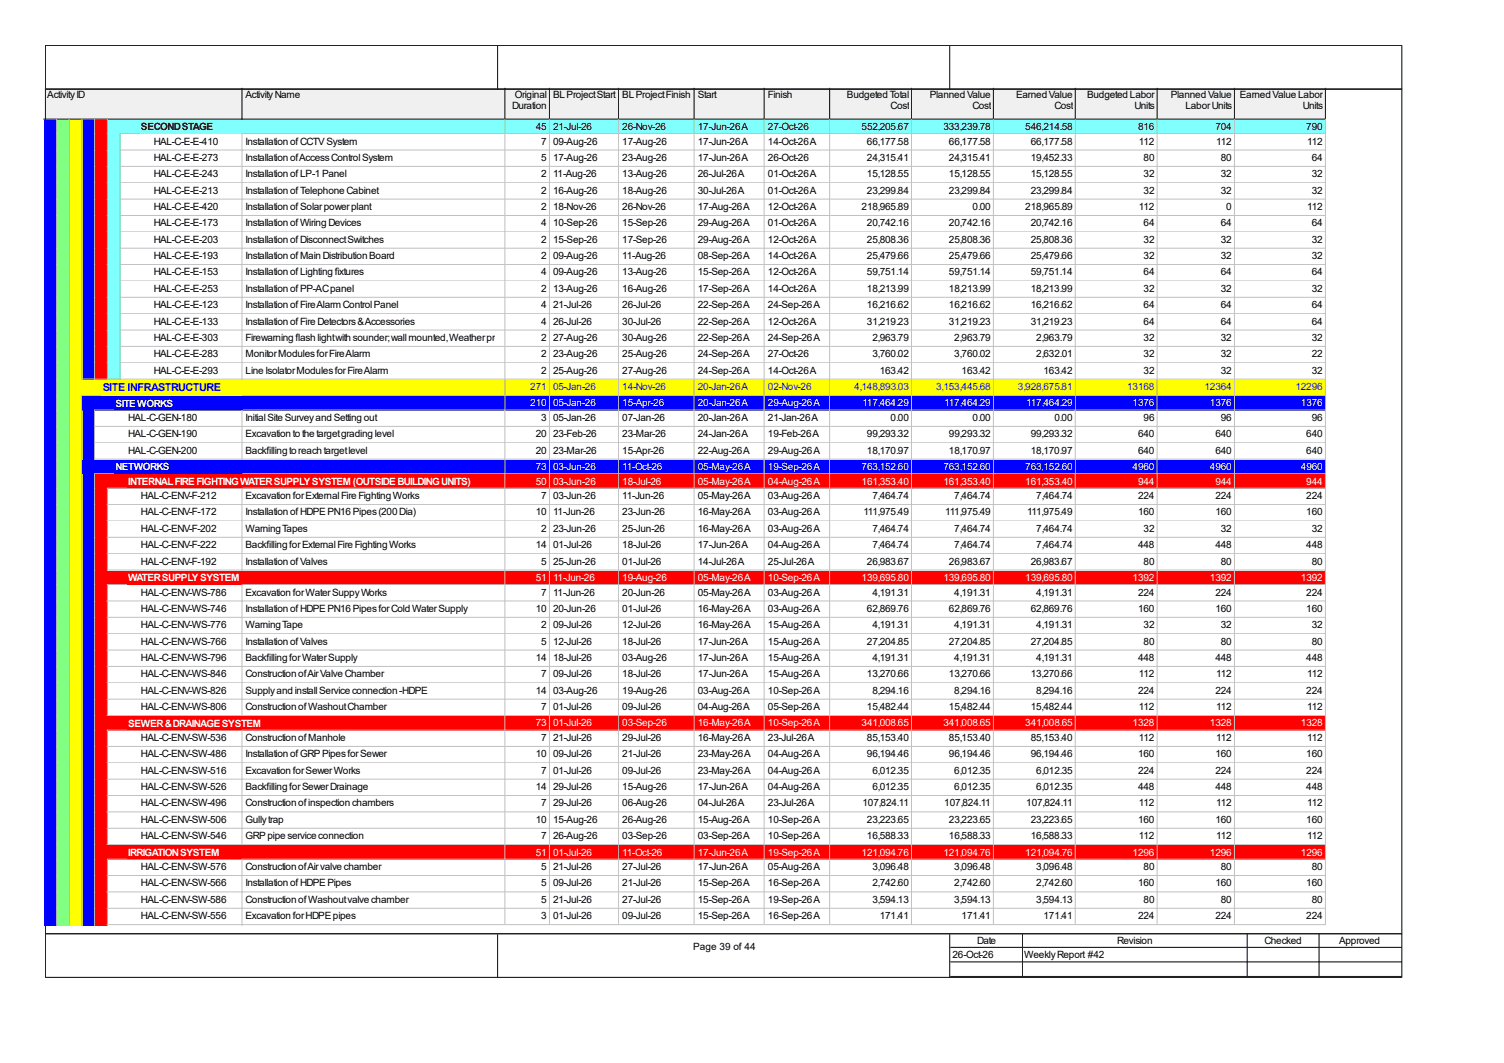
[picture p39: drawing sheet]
<svg xmlns="http://www.w3.org/2000/svg" width="420mm" height="297mm" viewBox="0 0 420 297" stroke-linecap="round" stroke-linejoin="round" font-family="sans-serif">
<defs><g id="words">
<text font-size="3" fill="#00f" x="28.7" y="109.3">SITE INFRASTRUCTURE</text>
<g font-size="2.8">
<text x="13.2" y="27.4">Activity ID</text>
<text x="68.6" y="27.4">Activity Name</text>
<text x="143.8" y="27.4">Original</text>
<text x="154.4" y="27.4">BL Project Start</text>
<text x="173.8" y="27.4">BL Project Finish</text>
<text x="194.9" y="27.4">Start</text>
<text x="214.4" y="27.4">Finish</text>
<text x="236.5" y="27.4">Budgeted Total</text>
<text x="259.6" y="27.4">Planned Value</text>
<text x="283.8" y="27.4">Earned Value</text>
<text x="303.6" y="27.4">Budgeted Labor</text>
<text x="326.9" y="27.4">Planned Value</text>
<text x="346.2" y="27.4">Earned Value Labor</text>
<text x="143" y="30.5">Duration</text>
<text x="248.7" y="30.5">Cost</text>
<text x="271.6" y="30.5">Cost</text>
<text x="294.4" y="30.5">Cost</text>
<text x="316.8" y="30.5">Units</text>
<text x="331" y="30.5">Labor Units</text>
<text x="363.8" y="30.5">Units</text>
<text x="39.4" y="36.4">SECOND STAGE</text>
<text x="42.9" y="40.4">HAL-C-E-E-410</text>
<text x="68.6" y="40.4">Installation of CCTV System</text>
<text x="149.6" y="36.3">45</text>
<text x="151.1" y="40.4">7</text>
<text x="154.4" y="36.3">21-Jul-26</text>
<text x="154.4" y="40.4">09-Aug-26</text>
<text x="173.8" y="36.3">26-Nov-26</text>
<text x="173.8" y="40.4">17-Aug-26</text>
<text x="194.9" y="36.3">17-Jun-26 A</text>
<text x="194.9" y="40.4">17-Jun-26 A</text>
<text x="214.4" y="36.3">27-Oct-26</text>
<text x="214.4" y="40.4">14-Oct-26 A</text>
<text x="240.6" y="36.3">552,205.67</text>
<text x="242.1" y="40.4">66,177.58</text>
<text x="263.4" y="36.3">333,239.78</text>
<text x="265" y="40.4">66,177.58</text>
<text x="286.3" y="36.3">546,214.58</text>
<text x="287.8" y="40.4">66,177.58</text>
<text x="317.8" y="36.3">816</text>
<text x="318.1" y="40.4">112</text>
<text x="339.4" y="36.3">704</text>
<text x="339.6" y="40.4">112</text>
<text x="364.8" y="36.3">790</text>
<text x="365" y="40.4">112</text>
<text x="42.9" y="45">HAL-C-E-E-273</text>
<text x="68.6" y="45">Installation of Access Control System</text>
<text x="151.1" y="45">5</text>
<text x="154.4" y="45">17-Aug-26</text>
<text x="173.8" y="45">23-Aug-26</text>
<text x="194.9" y="45">17-Jun-26 A</text>
<text x="214.4" y="45">26-Oct-26</text>
<text x="242.1" y="45">24,315.41</text>
<text x="265" y="45">24,315.41</text>
<text x="287.8" y="45">19,452.33</text>
<text x="319.3" y="45">80</text>
<text x="340.9" y="45">80</text>
<text x="366.3" y="45">64</text>
<text x="42.9" y="49.5">HAL-C-E-E-243</text>
<text x="68.6" y="49.5">Installation of LP-1 Panel</text>
<text x="151.1" y="49.5">2</text>
<text x="154.4" y="49.5">11-Aug-26</text>
<text x="173.8" y="49.5">13-Aug-26</text>
<text x="194.9" y="49.5">26-Jul-26 A</text>
<text x="214.4" y="49.5">01-Oct-26 A</text>
<text x="242.1" y="49.5">15,128.55</text>
<text x="265" y="49.5">15,128.55</text>
<text x="287.8" y="49.5">15,128.55</text>
<text x="319.3" y="49.5">32</text>
<text x="340.9" y="49.5">32</text>
<text x="366.3" y="49.5">32</text>
<text x="42.9" y="54.1">HAL-C-E-E-213</text>
<text x="42.9" y="58.7">HAL-C-E-E-420</text>
<text x="68.6" y="54.1">Installation of Telephone Cabinet</text>
<text x="68.6" y="58.7">Installation of Solar power plant</text>
<text x="151.1" y="54.1">2</text>
<text x="151.1" y="58.7">2</text>
<text x="154.4" y="54.1">16-Aug-26</text>
<text x="154.4" y="58.7">18-Nov-26</text>
<text x="173.8" y="54.1">18-Aug-26</text>
<text x="173.8" y="58.7">26-Nov-26</text>
<text x="194.9" y="54.1">30-Jul-26 A</text>
<text x="194.9" y="58.7">17-Aug-26 A</text>
<text x="214.4" y="54.1">01-Oct-26 A</text>
<text x="214.4" y="58.7">12-Oct-26 A</text>
<text x="240.6" y="58.7">218,965.89</text>
<text x="242.1" y="54.1">23,299.84</text>
<text x="265" y="54.1">23,299.84</text>
<text x="271.6" y="58.7">0.00</text>
<text x="286.3" y="58.7">218,965.89</text>
<text x="287.8" y="54.1">23,299.84</text>
<text x="318.1" y="58.7">112</text>
<text x="319.3" y="54.1">32</text>
<text x="340.9" y="54.1">32</text>
<text x="342.4" y="58.7">0</text>
<text x="365" y="58.7">112</text>
<text x="366.3" y="54.1">32</text>
<text x="42.9" y="63.2">HAL-C-E-E-173</text>
<text x="68.6" y="63.2">Installation of Wiring Devices</text>
<text x="151.1" y="63.2">4</text>
<text x="154.4" y="63.2">10-Sep-26</text>
<text x="173.8" y="63.2">15-Sep-26</text>
<text x="194.9" y="63.2">29-Aug-26 A</text>
<text x="214.4" y="63.2">01-Oct-26 A</text>
<text x="242.1" y="63.2">20,742.16</text>
<text x="265" y="63.2">20,742.16</text>
<text x="287.8" y="63.2">20,742.16</text>
<text x="319.3" y="63.2">64</text>
<text x="340.9" y="63.2">64</text>
<text x="366.3" y="63.2">64</text>
<text x="42.9" y="67.8">HAL-C-E-E-203</text>
<text x="68.6" y="67.8">Installation of Disconnect Switches</text>
<text x="151.1" y="67.8">2</text>
<text x="154.4" y="67.8">15-Sep-26</text>
<text x="173.8" y="67.8">17-Sep-26</text>
<text x="194.9" y="67.8">29-Aug-26 A</text>
<text x="214.4" y="67.8">12-Oct-26 A</text>
<text x="242.1" y="67.8">25,808.36</text>
<text x="265" y="67.8">25,808.36</text>
<text x="287.8" y="67.8">25,808.36</text>
<text x="319.3" y="67.8">32</text>
<text x="340.9" y="67.8">32</text>
<text x="366.3" y="67.8">32</text>
<text x="42.9" y="72.4">HAL-C-E-E-193</text>
<text x="42.9" y="77">HAL-C-E-E-153</text>
<text x="68.6" y="72.4">Installation of Main Distribution Board</text>
<text x="68.6" y="77">Installation of Lighting fixtures</text>
<text x="151.1" y="72.4">2</text>
<text x="151.1" y="77">4</text>
<text x="154.4" y="72.4">09-Aug-26</text>
<text x="154.4" y="77">09-Aug-26</text>
<text x="173.8" y="72.4">11-Aug-26</text>
<text x="173.8" y="77">13-Aug-26</text>
<text x="194.9" y="72.4">08-Sep-26 A</text>
<text x="194.9" y="77">15-Sep-26 A</text>
<text x="214.4" y="72.4">14-Oct-26 A</text>
<text x="214.4" y="77">12-Oct-26 A</text>
<text x="242.1" y="72.4">25,479.66</text>
<text x="242.1" y="77">59,751.14</text>
<text x="265" y="72.4">25,479.66</text>
<text x="265" y="77">59,751.14</text>
<text x="287.8" y="72.4">25,479.66</text>
<text x="287.8" y="77">59,751.14</text>
<text x="319.3" y="72.4">32</text>
<text x="319.3" y="77">64</text>
<text x="340.9" y="72.4">32</text>
<text x="340.9" y="77">64</text>
<text x="366.3" y="72.4">32</text>
<text x="366.3" y="77">64</text>
<text x="42.9" y="81.5">HAL-C-E-E-253</text>
<text x="68.6" y="81.5">Installation of PP-AC panel</text>
<text x="151.1" y="81.5">2</text>
<text x="154.4" y="81.5">13-Aug-26</text>
<text x="173.8" y="81.5">16-Aug-26</text>
<text x="194.9" y="81.5">17-Sep-26 A</text>
<text x="214.4" y="81.5">14-Oct-26 A</text>
<text x="242.1" y="81.5">18,213.99</text>
<text x="265" y="81.5">18,213.99</text>
<text x="287.8" y="81.5">18,213.99</text>
<text x="319.3" y="81.5">32</text>
<text x="340.9" y="81.5">32</text>
<text x="366.3" y="81.5">32</text>
<text x="42.9" y="86.1">HAL-C-E-E-123</text>
<text x="68.6" y="86.1">Installation of Fire Alarm Control Panel</text>
<text x="151.1" y="86.1">4</text>
<text x="154.4" y="86.1">21-Jul-26</text>
<text x="173.8" y="86.1">26-Jul-26</text>
<text x="194.9" y="86.1">22-Sep-26 A</text>
<text x="214.4" y="86.1">24-Sep-26 A</text>
<text x="242.1" y="86.1">16,216.62</text>
<text x="265" y="86.1">16,216.62</text>
<text x="287.8" y="86.1">16,216.62</text>
<text x="319.3" y="86.1">64</text>
<text x="340.9" y="86.1">64</text>
<text x="366.3" y="86.1">64</text>
<text x="42.9" y="90.7">HAL-C-E-E-133</text>
<text x="42.9" y="95.3">HAL-C-E-E-303</text>
<text x="68.6" y="90.7">Installation of Fire Detectors &amp; Accessories</text>
<text x="68.6" y="95.3">Firewarning flash light with sounder; wall mounted, Weather proof</text>
<text x="151.1" y="90.7">4</text>
<text x="151.1" y="95.3">2</text>
<text x="154.4" y="90.7">26-Jul-26</text>
<text x="154.4" y="95.3">27-Aug-26</text>
<text x="173.8" y="90.7">30-Jul-26</text>
<text x="173.8" y="95.3">30-Aug-26</text>
<text x="194.9" y="90.7">22-Sep-26 A</text>
<text x="194.9" y="95.3">22-Sep-26 A</text>
<text x="214.4" y="90.7">12-Oct-26 A</text>
<text x="214.4" y="95.3">24-Sep-26 A</text>
<text x="242.1" y="90.7">31,219.23</text>
<text x="243.6" y="95.3">2,963.79</text>
<text x="265" y="90.7">31,219.23</text>
<text x="266.5" y="95.3">2,963.79</text>
<text x="287.8" y="90.7">31,219.23</text>
<text x="289.3" y="95.3">2,963.79</text>
<text x="319.3" y="90.7">64</text>
<text x="319.3" y="95.3">32</text>
<text x="340.9" y="90.7">64</text>
<text x="340.9" y="95.3">32</text>
<text x="366.3" y="90.7">64</text>
<text x="366.3" y="95.3">32</text>
<text x="42.9" y="99.8">HAL-C-E-E-283</text>
<text x="68.6" y="99.8">Monitor Modules for Fire Alarm</text>
<text x="151.1" y="99.8">2</text>
<text x="154.4" y="99.8">23-Aug-26</text>
<text x="173.8" y="99.8">25-Aug-26</text>
<text x="194.9" y="99.8">24-Sep-26 A</text>
<text x="214.4" y="99.8">27-Oct-26</text>
<text x="243.6" y="99.8">3,760.02</text>
<text x="266.5" y="99.8">3,760.02</text>
<text x="289.3" y="99.8">2,632.01</text>
<text x="319.3" y="99.8">32</text>
<text x="340.9" y="99.8">32</text>
<text x="366.3" y="99.8">22</text>
<text x="42.9" y="104.4">HAL-C-E-E-293</text>
<text x="68.6" y="104.4">Line Isolator Modules for Fire Alarm</text>
<text x="151.1" y="104.4">2</text>
<text x="154.4" y="104.4">25-Aug-26</text>
<text x="173.8" y="104.4">27-Aug-26</text>
<text x="194.9" y="104.4">24-Sep-26 A</text>
<text x="214.4" y="104.4">14-Oct-26 A</text>
<text x="245.7" y="104.4">163.42</text>
<text x="268.5" y="104.4">163.42</text>
<text x="291.4" y="104.4">163.42</text>
<text x="319.3" y="104.4">32</text>
<text x="340.9" y="104.4">32</text>
<text x="366.3" y="104.4">32</text>
<text x="35.8" y="117.6">HAL-C-GEN-180</text>
<text x="68.6" y="117.6">Initial Site Survey and Setting out</text>
<text x="151.1" y="117.6">3</text>
<text x="154.4" y="117.6">05-Jan-26</text>
<text x="173.8" y="117.6">07-Jan-26</text>
<text x="194.9" y="117.6">20-Jan-26 A</text>
<text x="214.4" y="117.6">21-Jan-26 A</text>
<text x="248.7" y="117.6">0.00</text>
<text x="271.6" y="117.6">0.00</text>
<text x="294.4" y="117.6">0.00</text>
<text x="319.3" y="117.6">96</text>
<text x="340.9" y="117.6">96</text>
<text x="366.3" y="117.6">96</text>
<text x="35.8" y="122.2">HAL-C-GEN-190</text>
<text x="68.6" y="122.2">Excavation to the target grading level</text>
<text x="149.6" y="122.2">20</text>
<text x="154.4" y="122.2">23-Feb-26</text>
<text x="173.8" y="122.2">23-Mar-26</text>
<text x="194.9" y="122.2">24-Jan-26 A</text>
<text x="214.4" y="122.2">19-Feb-26 A</text>
<text x="242.1" y="122.2">99,293.32</text>
<text x="265" y="122.2">99,293.32</text>
<text x="287.8" y="122.2">99,293.32</text>
<text x="317.8" y="122.2">640</text>
<text x="339.4" y="122.2">640</text>
<text x="364.8" y="122.2">640</text>
<text x="35.8" y="126.7">HAL-C-GEN-200</text>
<text x="68.6" y="126.7">Backfilling to reach target level</text>
<text x="149.6" y="126.7">20</text>
<text x="154.4" y="126.7">23-Mar-26</text>
<text x="173.8" y="126.7">15-Apr-26</text>
<text x="194.9" y="126.7">22-Aug-26 A</text>
<text x="214.4" y="126.7">29-Aug-26 A</text>
<text x="242.1" y="126.7">18,170.97</text>
<text x="265" y="126.7">18,170.97</text>
<text x="287.8" y="126.7">18,170.97</text>
<text x="317.8" y="126.7">640</text>
<text x="339.4" y="126.7">640</text>
<text x="364.8" y="126.7">640</text>
<text x="39.4" y="139.4">HAL-C-ENV-F-212</text>
<text x="68.6" y="139.4">Excavation for External Fire Fighting Works</text>
<text x="151.1" y="139.4">7</text>
<text x="154.4" y="139.4">03-Jun-26</text>
<text x="173.8" y="139.4">11-Jun-26</text>
<text x="194.9" y="139.4">05-May-26 A</text>
<text x="214.4" y="139.4">03-Aug-26 A</text>
<text x="243.6" y="139.4">7,464.74</text>
<text x="266.5" y="139.4">7,464.74</text>
<text x="289.3" y="139.4">7,464.74</text>
<text x="317.8" y="139.4">224</text>
<text x="339.4" y="139.4">224</text>
<text x="364.8" y="139.4">224</text>
<text x="39.4" y="144">HAL-C-ENV-F-172</text>
<text x="39.4" y="148.6">HAL-C-ENV-F-202</text>
<text x="68.6" y="144">Installation of HDPE PN16 Pipes (200 Dia)</text>
<text x="68.6" y="148.6">Warning Tapes</text>
<text x="149.6" y="144">10</text>
<text x="151.1" y="148.6">2</text>
<text x="154.4" y="144">11-Jun-26</text>
<text x="154.4" y="148.6">23-Jun-26</text>
<text x="173.8" y="144">23-Jun-26</text>
<text x="173.8" y="148.6">25-Jun-26</text>
<text x="194.9" y="144">16-May-26 A</text>
<text x="194.9" y="148.6">16-May-26 A</text>
<text x="214.4" y="144">03-Aug-26 A</text>
<text x="214.4" y="148.6">03-Aug-26 A</text>
<text x="241.1" y="144">111,975.49</text>
<text x="243.6" y="148.6">7,464.74</text>
<text x="263.9" y="144">111,975.49</text>
<text x="266.5" y="148.6">7,464.74</text>
<text x="286.8" y="144">111,975.49</text>
<text x="289.3" y="148.6">7,464.74</text>
<text x="317.8" y="144">160</text>
<text x="319.3" y="148.6">32</text>
<text x="339.4" y="144">160</text>
<text x="340.9" y="148.6">32</text>
<text x="364.8" y="144">160</text>
<text x="366.3" y="148.6">32</text>
<text x="39.4" y="153.2">HAL-C-ENV-F-222</text>
<text x="68.6" y="153.2">Backfilling for External Fire Fighting Works</text>
<text x="149.6" y="153.2">14</text>
<text x="154.4" y="153.2">01-Jul-26</text>
<text x="173.8" y="153.2">18-Jul-26</text>
<text x="194.9" y="153.2">17-Jun-26 A</text>
<text x="214.4" y="153.2">04-Aug-26 A</text>
<text x="243.6" y="153.2">7,464.74</text>
<text x="266.5" y="153.2">7,464.74</text>
<text x="289.3" y="153.2">7,464.74</text>
<text x="317.8" y="153.2">448</text>
<text x="339.4" y="153.2">448</text>
<text x="364.8" y="153.2">448</text>
<text x="39.4" y="157.7">HAL-C-ENV-F-192</text>
<text x="68.6" y="157.7">Installation of Valves</text>
<text x="151.1" y="157.7">5</text>
<text x="154.4" y="157.7">25-Jun-26</text>
<text x="173.8" y="157.7">01-Jul-26</text>
<text x="194.9" y="157.7">14-Jul-26 A</text>
<text x="214.4" y="157.7">25-Jul-26 A</text>
<text x="242.1" y="157.7">26,983.67</text>
<text x="265" y="157.7">26,983.67</text>
<text x="287.8" y="157.7">26,983.67</text>
<text x="319.3" y="157.7">80</text>
<text x="340.9" y="157.7">80</text>
<text x="366.3" y="157.7">80</text>
<text x="39.4" y="166.4">HAL-C-ENV-WS-786</text>
<text x="68.6" y="166.4">Excavation for Water Suppy Works</text>
<text x="151.1" y="166.4">7</text>
<text x="154.4" y="166.4">11-Jun-26</text>
<text x="173.8" y="166.4">20-Jun-26</text>
<text x="194.9" y="166.4">05-May-26 A</text>
<text x="214.4" y="166.4">03-Aug-26 A</text>
<text x="243.6" y="166.4">4,191.31</text>
<text x="266.5" y="166.4">4,191.31</text>
<text x="289.3" y="166.4">4,191.31</text>
<text x="317.8" y="166.4">224</text>
<text x="339.4" y="166.4">224</text>
<text x="364.8" y="166.4">224</text>
<text x="39.4" y="171">HAL-C-ENV-WS-746</text>
<text x="68.6" y="171">Installation of HDPE PN16 Pipes for Cold Water Supply</text>
<text x="149.6" y="171">10</text>
<text x="154.4" y="171">20-Jun-26</text>
<text x="173.8" y="171">01-Jul-26</text>
<text x="194.9" y="171">16-May-26 A</text>
<text x="214.4" y="171">03-Aug-26 A</text>
<text x="242.1" y="171">62,869.76</text>
<text x="265" y="171">62,869.76</text>
<text x="287.8" y="171">62,869.76</text>
<text x="317.8" y="171">160</text>
<text x="339.4" y="171">160</text>
<text x="364.8" y="171">160</text>
<text x="39.4" y="175.6">HAL-C-ENV-WS-776</text>
<text x="68.6" y="175.6">Warning Tape</text>
<text x="151.1" y="175.6">2</text>
<text x="154.4" y="175.6">09-Jul-26</text>
<text x="173.8" y="175.6">12-Jul-26</text>
<text x="194.9" y="175.6">16-May-26 A</text>
<text x="214.4" y="175.6">15-Aug-26 A</text>
<text x="243.6" y="175.6">4,191.31</text>
<text x="266.5" y="175.6">4,191.31</text>
<text x="289.3" y="175.6">4,191.31</text>
<text x="319.3" y="175.6">32</text>
<text x="340.9" y="175.6">32</text>
<text x="366.3" y="175.6">32</text>
<text x="39.4" y="180.1">HAL-C-ENV-WS-766</text>
<text x="39.4" y="184.7">HAL-C-ENV-WS-796</text>
<text x="68.6" y="180.1">Installation of Valves</text>
<text x="68.6" y="184.7">Backfilling for Water Supply</text>
<text x="149.6" y="184.7">14</text>
<text x="151.1" y="180.1">5</text>
<text x="154.4" y="180.1">12-Jul-26</text>
<text x="154.4" y="184.7">18-Jul-26</text>
<text x="173.8" y="180.1">18-Jul-26</text>
<text x="173.8" y="184.7">03-Aug-26</text>
<text x="194.9" y="180.1">17-Jun-26 A</text>
<text x="194.9" y="184.7">17-Jun-26 A</text>
<text x="214.4" y="180.1">15-Aug-26 A</text>
<text x="214.4" y="184.7">15-Aug-26 A</text>
<text x="242.1" y="180.1">27,204.85</text>
<text x="243.6" y="184.7">4,191.31</text>
<text x="265" y="180.1">27,204.85</text>
<text x="266.5" y="184.7">4,191.31</text>
<text x="287.8" y="180.1">27,204.85</text>
<text x="289.3" y="184.7">4,191.31</text>
<text x="317.8" y="184.7">448</text>
<text x="319.3" y="180.1">80</text>
<text x="339.4" y="184.7">448</text>
<text x="340.9" y="180.1">80</text>
<text x="364.8" y="184.7">448</text>
<text x="366.3" y="180.1">80</text>
<text x="39.4" y="189.3">HAL-C-ENV-WS-846</text>
<text x="68.6" y="189.3">Construction of Air Valve Chamber</text>
<text x="151.1" y="189.3">7</text>
<text x="154.4" y="189.3">09-Jul-26</text>
<text x="173.8" y="189.3">18-Jul-26</text>
<text x="194.9" y="189.3">17-Jun-26 A</text>
<text x="214.4" y="189.3">15-Aug-26 A</text>
<text x="242.1" y="189.3">13,270.66</text>
<text x="265" y="189.3">13,270.66</text>
<text x="287.8" y="189.3">13,270.66</text>
<text x="318.1" y="189.3">112</text>
<text x="339.6" y="189.3">112</text>
<text x="365" y="189.3">112</text>
<text x="39.4" y="193.8">HAL-C-ENV-WS-826</text>
<text x="68.6" y="193.8">Supply and install Service connection -HDPE</text>
<text x="149.6" y="193.8">14</text>
<text x="154.4" y="193.8">03-Aug-26</text>
<text x="173.8" y="193.8">19-Aug-26</text>
<text x="194.9" y="193.8">03-Aug-26 A</text>
<text x="214.4" y="193.8">10-Sep-26 A</text>
<text x="243.6" y="193.8">8,294.16</text>
<text x="266.5" y="193.8">8,294.16</text>
<text x="289.3" y="193.8">8,294.16</text>
<text x="317.8" y="193.8">224</text>
<text x="339.4" y="193.8">224</text>
<text x="364.8" y="193.8">224</text>
<text x="39.4" y="198.4">HAL-C-ENV-WS-806</text>
<text x="68.6" y="198.4">Construction of Washout Chamber</text>
<text x="151.1" y="198.4">7</text>
<text x="154.4" y="198.4">01-Jul-26</text>
<text x="173.8" y="198.4">09-Jul-26</text>
<text x="194.9" y="198.4">04-Aug-26 A</text>
<text x="214.4" y="198.4">05-Sep-26 A</text>
<text x="242.1" y="198.4">15,482.44</text>
<text x="265" y="198.4">15,482.44</text>
<text x="287.8" y="198.4">15,482.44</text>
<text x="318.1" y="198.4">112</text>
<text x="339.6" y="198.4">112</text>
<text x="365" y="198.4">112</text>
<text x="39.4" y="207.1">HAL-C-ENV-SW-536</text>
<text x="68.6" y="207.1">Construction of Manhole</text>
<text x="151.1" y="207.1">7</text>
<text x="154.4" y="207.1">21-Jul-26</text>
<text x="173.8" y="207.1">29-Jul-26</text>
<text x="194.9" y="207.1">16-May-26 A</text>
<text x="214.4" y="207.1">23-Jul-26 A</text>
<text x="242.1" y="207.1">85,153.40</text>
<text x="265" y="207.1">85,153.40</text>
<text x="287.8" y="207.1">85,153.40</text>
<text x="318.1" y="207.1">112</text>
<text x="339.6" y="207.1">112</text>
<text x="365" y="207.1">112</text>
<text x="39.4" y="211.6">HAL-C-ENV-SW-486</text>
<text x="68.6" y="211.6">Installation of GRP Pipes for Sewer</text>
<text x="149.6" y="211.6">10</text>
<text x="154.4" y="211.6">09-Jul-26</text>
<text x="173.8" y="211.6">21-Jul-26</text>
<text x="194.9" y="211.6">23-May-26 A</text>
<text x="214.4" y="211.6">04-Aug-26 A</text>
<text x="242.1" y="211.6">96,194.46</text>
<text x="265" y="211.6">96,194.46</text>
<text x="287.8" y="211.6">96,194.46</text>
<text x="317.8" y="211.6">160</text>
<text x="339.4" y="211.6">160</text>
<text x="364.8" y="211.6">160</text>
<text x="39.4" y="216.2">HAL-C-ENV-SW-516</text>
<text x="39.4" y="220.8">HAL-C-ENV-SW-526</text>
<text x="68.6" y="216.2">Excavation for Sewer Works</text>
<text x="68.6" y="220.8">Backfilling for Sewer Drainage</text>
<text x="149.6" y="220.8">14</text>
<text x="151.1" y="216.2">7</text>
<text x="154.4" y="216.2">01-Jul-26</text>
<text x="154.4" y="220.8">29-Jul-26</text>
<text x="173.8" y="216.2">09-Jul-26</text>
<text x="173.8" y="220.8">15-Aug-26</text>
<text x="194.9" y="216.2">23-May-26 A</text>
<text x="194.9" y="220.8">17-Jun-26 A</text>
<text x="214.4" y="216.2">04-Aug-26 A</text>
<text x="214.4" y="220.8">04-Aug-26 A</text>
<text x="243.6" y="216.2">6,012.35</text>
<text x="243.6" y="220.8">6,012.35</text>
<text x="266.5" y="216.2">6,012.35</text>
<text x="266.5" y="220.8">6,012.35</text>
<text x="289.3" y="216.2">6,012.35</text>
<text x="289.3" y="220.8">6,012.35</text>
<text x="317.8" y="216.2">224</text>
<text x="317.8" y="220.8">448</text>
<text x="339.4" y="216.2">224</text>
<text x="339.4" y="220.8">448</text>
<text x="364.8" y="216.2">224</text>
<text x="364.8" y="220.8">448</text>
<text x="39.4" y="225.3">HAL-C-ENV-SW-496</text>
<text x="68.6" y="225.3">Construction of inspection chambers</text>
<text x="151.1" y="225.3">7</text>
<text x="154.4" y="225.3">29-Jul-26</text>
<text x="173.8" y="225.3">06-Aug-26</text>
<text x="194.9" y="225.3">04-Jul-26 A</text>
<text x="214.4" y="225.3">23-Jul-26 A</text>
<text x="240.8" y="225.3">107,824.11</text>
<text x="263.7" y="225.3">107,824.11</text>
<text x="286.6" y="225.3">107,824.11</text>
<text x="318.1" y="225.3">112</text>
<text x="339.6" y="225.3">112</text>
<text x="365" y="225.3">112</text>
<text x="39.4" y="229.9">HAL-C-ENV-SW-506</text>
<text x="68.6" y="229.9">Gully trap</text>
<text x="149.6" y="229.9">10</text>
<text x="154.4" y="229.9">15-Aug-26</text>
<text x="173.8" y="229.9">26-Aug-26</text>
<text x="194.9" y="229.9">15-Aug-26 A</text>
<text x="214.4" y="229.9">10-Sep-26 A</text>
<text x="242.1" y="229.9">23,223.65</text>
<text x="265" y="229.9">23,223.65</text>
<text x="287.8" y="229.9">23,223.65</text>
<text x="317.8" y="229.9">160</text>
<text x="339.4" y="229.9">160</text>
<text x="364.8" y="229.9">160</text>
<text x="39.4" y="234.5">HAL-C-ENV-SW-546</text>
<text x="68.6" y="234.5">GRP pipe service connection</text>
<text x="151.1" y="234.5">7</text>
<text x="154.4" y="234.5">26-Aug-26</text>
<text x="173.8" y="234.5">03-Sep-26</text>
<text x="194.9" y="234.5">03-Sep-26 A</text>
<text x="214.4" y="234.5">10-Sep-26 A</text>
<text x="242.1" y="234.5">16,588.33</text>
<text x="265" y="234.5">16,588.33</text>
<text x="287.8" y="234.5">16,588.33</text>
<text x="318.1" y="234.5">112</text>
<text x="339.6" y="234.5">112</text>
<text x="365" y="234.5">112</text>
<text x="39.4" y="243.1">HAL-C-ENV-SW-576</text>
<text x="68.6" y="243.1">Construction of Air valve chamber</text>
<text x="151.1" y="243.1">5</text>
<text x="154.4" y="243.1">21-Jul-26</text>
<text x="173.8" y="243.1">27-Jul-26</text>
<text x="194.9" y="243.1">17-Jun-26 A</text>
<text x="214.4" y="243.1">05-Aug-26 A</text>
<text x="243.6" y="243.1">3,096.48</text>
<text x="266.5" y="243.1">3,096.48</text>
<text x="289.3" y="243.1">3,096.48</text>
<text x="319.3" y="243.1">80</text>
<text x="340.9" y="243.1">80</text>
<text x="366.3" y="243.1">80</text>
<text x="39.4" y="247.7">HAL-C-ENV-SW-566</text>
<text x="68.6" y="247.7">Installation of HDPE Pipes</text>
<text x="151.1" y="247.7">5</text>
<text x="154.4" y="247.7">09-Jul-26</text>
<text x="173.8" y="247.7">21-Jul-26</text>
<text x="194.9" y="247.7">15-Sep-26 A</text>
<text x="214.4" y="247.7">16-Sep-26 A</text>
<text x="243.6" y="247.7">2,742.60</text>
<text x="266.5" y="247.7">2,742.60</text>
<text x="289.3" y="247.7">2,742.60</text>
<text x="317.8" y="247.7">160</text>
<text x="339.4" y="247.7">160</text>
<text x="364.8" y="247.7">160</text>
<text x="39.4" y="252.3">HAL-C-ENV-SW-586</text>
<text x="39.4" y="256.8">HAL-C-ENV-SW-556</text>
<text x="68.6" y="252.3">Construction of Washout valve chamber</text>
<text x="68.6" y="256.8">Excavation for HDPE pipes</text>
<text x="151.1" y="252.3">5</text>
<text x="151.1" y="256.8">3</text>
<text x="154.4" y="252.3">21-Jul-26</text>
<text x="154.4" y="256.8">01-Jul-26</text>
<text x="173.8" y="252.3">27-Jul-26</text>
<text x="173.8" y="256.8">09-Jul-26</text>
<text x="194.9" y="252.3">15-Sep-26 A</text>
<text x="194.9" y="256.8">15-Sep-26 A</text>
<text x="214.4" y="252.3">19-Sep-26 A</text>
<text x="214.4" y="256.8">16-Sep-26 A</text>
<text x="243.6" y="252.3">3,594.13</text>
<text x="245.7" y="256.8">171.41</text>
<text x="266.5" y="252.3">3,594.13</text>
<text x="268.5" y="256.8">171.41</text>
<text x="289.3" y="252.3">3,594.13</text>
<text x="291.4" y="256.8">171.41</text>
<text x="317.8" y="256.8">224</text>
<text x="319.3" y="252.3">80</text>
<text x="339.4" y="256.8">224</text>
<text x="340.9" y="252.3">80</text>
<text x="364.8" y="256.8">224</text>
<text x="366.3" y="252.3">80</text>
<text x="272.8" y="263.7">Date</text>
<text x="312" y="263.7">Revision</text>
<text x="353.1" y="263.7">Checked</text>
<text x="373.9" y="263.7">Approved</text>
<text x="193.6" y="265.5">Page 39 of 44</text>
<text x="266" y="267.8">26-Oct-26</text>
<text x="286" y="267.8">Weekly Report #42</text>
</g>
<g font-size="2.8" fill="#fff">
<text x="32.3" y="113.6">SITE WORKS</text>
<text x="148.1" y="113.5">210</text>
<text x="154.4" y="113.5">05-Jan-26</text>
<text x="173.8" y="113.5">15-Apr-26</text>
<text x="194.9" y="113.5">20-Jan-26 A</text>
<text x="214.4" y="113.5">29-Aug-26 A</text>
<text x="240.8" y="113.5">117,464.29</text>
<text x="263.7" y="113.5">117,464.29</text>
<text x="286.6" y="113.5">117,464.29</text>
<text x="316.3" y="113.5">1376</text>
<text x="337.9" y="113.5">1376</text>
<text x="363.3" y="113.5">1376</text>
<text x="32.3" y="131.4">NETWORKS</text>
<text x="149.6" y="131.3">73</text>
<text x="154.4" y="131.3">03-Jun-26</text>
<text x="173.8" y="131.3">11-Oct-26</text>
<text x="194.9" y="131.3">05-May-26 A</text>
<text x="214.4" y="131.3">19-Sep-26 A</text>
<text x="240.6" y="131.3">763,152.60</text>
<text x="263.4" y="131.3">763,152.60</text>
<text x="286.3" y="131.3">763,152.60</text>
<text x="316.3" y="131.3">4960</text>
<text x="337.9" y="131.3">4960</text>
<text x="363.3" y="131.3">4960</text>
<text x="35.8" y="135.5">INTERNAL FIRE FIGHTING WATER SUPPLY SYSTEM (OUTSIDE BUILDING UNITS)</text>
<text x="149.6" y="135.4">50</text>
<text x="154.4" y="135.4">03-Jun-26</text>
<text x="173.8" y="135.4">18-Jul-26</text>
<text x="194.9" y="135.4">05-May-26 A</text>
<text x="214.4" y="135.4">04-Aug-26 A</text>
<text x="240.6" y="135.4">161,353.40</text>
<text x="263.4" y="135.4">161,353.40</text>
<text x="286.3" y="135.4">161,353.40</text>
<text x="317.8" y="135.4">944</text>
<text x="339.4" y="135.4">944</text>
<text x="364.8" y="135.4">944</text>
<text x="35.8" y="162.4">WATER SUPPLY SYSTEM</text>
<text x="149.6" y="162.3">51</text>
<text x="154.4" y="162.3">11-Jun-26</text>
<text x="173.8" y="162.3">19-Aug-26</text>
<text x="194.9" y="162.3">05-May-26 A</text>
<text x="214.4" y="162.3">10-Sep-26 A</text>
<text x="240.6" y="162.3">139,695.80</text>
<text x="263.4" y="162.3">139,695.80</text>
<text x="286.3" y="162.3">139,695.80</text>
<text x="316.3" y="162.3">1392</text>
<text x="337.9" y="162.3">1392</text>
<text x="363.3" y="162.3">1392</text>
<text x="35.8" y="203.1">SEWER &amp; DRAINAGE SYSTEM</text>
<text x="149.6" y="203">73</text>
<text x="154.4" y="203">01-Jul-26</text>
<text x="173.8" y="203">03-Sep-26</text>
<text x="194.9" y="203">16-May-26 A</text>
<text x="214.4" y="203">10-Sep-26 A</text>
<text x="240.6" y="203">341,008.65</text>
<text x="263.4" y="203">341,008.65</text>
<text x="286.3" y="203">341,008.65</text>
<text x="316.3" y="203">1328</text>
<text x="337.9" y="203">1328</text>
<text x="363.3" y="203">1328</text>
<text x="35.8" y="239.1">IRRIGATION SYSTEM</text>
<text x="149.6" y="239.1">51</text>
<text x="154.4" y="239.1">01-Jul-26</text>
<text x="173.8" y="239.1">11-Oct-26</text>
<text x="194.9" y="239.1">17-Jun-26 A</text>
<text x="214.4" y="239.1">19-Sep-26 A</text>
<text x="240.6" y="239.1">121,094.76</text>
<text x="263.4" y="239.1">121,094.76</text>
<text x="286.3" y="239.1">121,094.76</text>
<text x="316.3" y="239.1">1296</text>
<text x="337.9" y="239.1">1296</text>
<text x="363.3" y="239.1">1296</text>
</g>
<g font-size="2.8" fill="#00f">
<text x="148.1" y="109">271</text>
<text x="154.4" y="109">05-Jan-26</text>
<text x="173.8" y="109">14-Nov-26</text>
<text x="194.9" y="109">20-Jan-26 A</text>
<text x="214.4" y="109">02-Nov-26</text>
<text x="238.5" y="109">4,148,893.03</text>
<text x="261.4" y="109">3,153,445.68</text>
<text x="284.3" y="109">3,928,675.81</text>
<text x="314.7" y="109">13168</text>
<text x="336.3" y="109">12364</text>
<text x="361.7" y="109">12296</text>
</g>
</g></defs>
<path d="M12.4 24.6h55.4v8.9h-55.4z" fill="#f0f0f0"/>
<path d="M67.6 24.6v8.7h-55.4" fill="none" stroke="#000" stroke-width=".28"/>
<path d="M67.8 24.6h73.4v8.9h-73.4z" fill="#f0f0f0"/>
<path d="M141 24.6v8.7h-73.4" fill="none" stroke="#000" stroke-width=".28"/>
<path d="M141.2 24.6h12.5v8.9h-12.5z" fill="#f0f0f0"/>
<path d="M153.4 24.6v8.7h-12.4" fill="none" stroke="#000" stroke-width=".28"/>
<path d="M153.7 24.6h19.3v8.9h-19.3z" fill="#f0f0f0"/>
<path d="M172.7 24.6v8.7h-19.3" fill="none" stroke="#000" stroke-width=".28"/>
<path d="M173 24.6h21.1v8.9h-21.1z" fill="#f0f0f0"/>
<path d="M193.8 24.6v8.7h-21.1" fill="none" stroke="#000" stroke-width=".28"/>
<path d="M194.1 24.6h19.6v8.9h-19.6z" fill="#f0f0f0"/>
<path d="M213.4 24.6v8.7h-19.6" fill="none" stroke="#000" stroke-width=".28"/>
<path d="M213.7 24.6h18.2v8.9h-18.2z" fill="#f0f0f0"/>
<path d="M231.7 24.6v8.7h-18.3" fill="none" stroke="#000" stroke-width=".28"/>
<path d="M231.9 24.6h22.9v8.9h-22.9z" fill="#f0f0f0"/>
<path d="M254.5 24.6v8.7h-22.8" fill="none" stroke="#000" stroke-width=".28"/>
<path d="M254.8 24.6h22.9v8.9h-22.9z" fill="#f0f0f0"/>
<path d="M277.4 24.6v8.7h-22.9" fill="none" stroke="#000" stroke-width=".28"/>
<path d="M277.7 24.6h22.8v8.9h-22.8z" fill="#f0f0f0"/>
<path d="M300.3 24.6v8.7h-22.9" fill="none" stroke="#000" stroke-width=".28"/>
<path d="M300.5 24.6h22.9v8.9h-22.9z" fill="#f0f0f0"/>
<path d="M323.1 24.6v8.7h-22.8" fill="none" stroke="#000" stroke-width=".28"/>
<path d="M323.4 24.6h21.6v8.9h-21.6z" fill="#f0f0f0"/>
<path d="M344.7 24.6v8.7h-21.6" fill="none" stroke="#000" stroke-width=".28"/>
<path d="M345 24.6h25.4v8.9h-25.4z" fill="#f0f0f0"/>
<path d="M370.1 24.6v8.7h-25.4" fill="none" stroke="#000" stroke-width=".28"/>
<path d="M12.4 33.5h3.6v4.1h-3.6z" fill="#00f"/>
<path d="M15.8 33.3v4.3" fill="none" stroke="#c0c0c0" stroke-width=".28"/>
<path d="M16 33.5h3.6v4.1h-3.6z" fill="#80ff80"/>
<path d="M19.3 33.3v4.3" fill="none" stroke="#c0c0c0" stroke-width=".28"/>
<path d="M19.6 33.5h3.5v4.1h-3.5z" fill="#ff0"/>
<path d="M22.9 33.3v4.3" fill="none" stroke="#c0c0c0" stroke-width=".28"/>
<path d="M23.1 33.5h3.6v4.1h-3.6z" fill="#00f"/>
<path d="M26.4 33.3v4.3" fill="none" stroke="#c0c0c0" stroke-width=".28"/>
<path d="M26.7 33.5h3.5v4.1h-3.5z" fill="#f00"/>
<path d="M30 33.3v4.3" fill="none" stroke="#c0c0c0" stroke-width=".28"/>
<path d="M30.2 33.5h37.6v4.1h-37.6z" fill="#80ffff"/>
<path d="M33.5 37.3h34.3" fill="none" stroke="#c0c0c0" stroke-width=".28"/>
<g fill="#80ffff">
<path d="M67.8 33.5h73.4v4.1h-73.4z"/>
<path d="M39.1 33.8h101.4v3.5h-101.4z"/>
</g>
<path d="M141 33.3v4h-73.2" fill="none" stroke="#c0c0c0" stroke-width=".28"/>
<g fill="#80ffff">
<path d="M141.2 33.5h12.5v4.1h-12.5z"/>
<path d="M141.7 33.8h11.2v3.5h-11.2z"/>
</g>
<path d="M153.4 33.3v4h-12.2" fill="none" stroke="#c0c0c0" stroke-width=".28"/>
<g fill="#80ffff">
<path d="M153.7 33.5h19.3v4.1h-19.3z"/>
<path d="M154.2 33.8h18.1v3.5h-18.1z"/>
</g>
<path d="M172.7 33.3v4h-19" fill="none" stroke="#c0c0c0" stroke-width=".28"/>
<g fill="#80ffff">
<path d="M173 33.5h21.1v4.1h-21.1z"/>
<path d="M173.5 33.8h19.8v3.5h-19.8z"/>
</g>
<path d="M193.8 33.3v4h-20.8" fill="none" stroke="#c0c0c0" stroke-width=".28"/>
<g fill="#80ffff">
<path d="M194.1 33.5h19.6v4.1h-19.6z"/>
<path d="M194.6 33.8h18.3v3.5h-18.3z"/>
</g>
<path d="M213.4 33.3v4h-19.3" fill="none" stroke="#c0c0c0" stroke-width=".28"/>
<g fill="#80ffff">
<path d="M213.7 33.5h18.2v4.1h-18.2z"/>
<path d="M214.2 33.8h17v3.5h-17z"/>
</g>
<path d="M231.7 33.3v4h-18.1" fill="none" stroke="#c0c0c0" stroke-width=".28"/>
<g fill="#80ffff">
<path d="M231.9 33.5h22.9v4.1h-22.9z"/>
<path d="M232.5 33.8h21.5v3.5h-21.5z"/>
</g>
<path d="M254.5 33.3v4h-22.6" fill="none" stroke="#c0c0c0" stroke-width=".28"/>
<g fill="#80ffff">
<path d="M254.8 33.5h22.9v4.1h-22.9z"/>
<path d="M255.3 33.8h21.6v3.5h-21.6z"/>
</g>
<path d="M277.4 33.3v4h-22.6" fill="none" stroke="#c0c0c0" stroke-width=".28"/>
<g fill="#80ffff">
<path d="M277.7 33.5h22.8v4.1h-22.8z"/>
<path d="M278.2 33.8h21.6v3.5h-21.6z"/>
</g>
<path d="M300.3 33.3v4h-22.6" fill="none" stroke="#c0c0c0" stroke-width=".28"/>
<g fill="#80ffff">
<path d="M300.5 33.5h22.9v4.1h-22.9z"/>
<path d="M301 33.8h21.6v3.5h-21.6z"/>
</g>
<path d="M323.1 33.3v4h-22.6" fill="none" stroke="#c0c0c0" stroke-width=".28"/>
<g fill="#80ffff">
<path d="M323.4 33.5h21.6v4.1h-21.6z"/>
<path d="M323.9 33.8h20.3v3.5h-20.3z"/>
</g>
<path d="M344.7 33.3v4h-21.3" fill="none" stroke="#c0c0c0" stroke-width=".28"/>
<g fill="#80ffff">
<path d="M345 33.5h25.4v4.1h-25.4z"/>
<path d="M345.5 33.8h24.1v3.5h-24.1z"/>
</g>
<path d="M370.1 33.3v4h-25.1" fill="none" stroke="#c0c0c0" stroke-width=".28"/>
<path d="M12.4 37.6h3.6v4.6h-3.6z" fill="#00f"/>
<path d="M15.8 37.3v4.9" fill="none" stroke="#c0c0c0" stroke-width=".28"/>
<path d="M16 37.6h3.6v4.6h-3.6z" fill="#80ff80"/>
<path d="M19.3 37.3v4.9" fill="none" stroke="#c0c0c0" stroke-width=".28"/>
<path d="M19.6 37.6h3.5v4.6h-3.5z" fill="#ff0"/>
<path d="M22.9 37.3v4.9" fill="none" stroke="#c0c0c0" stroke-width=".28"/>
<path d="M23.1 37.6h3.6v4.6h-3.6z" fill="#00f"/>
<path d="M26.4 37.3v4.9" fill="none" stroke="#c0c0c0" stroke-width=".28"/>
<path d="M26.7 37.6h3.5v4.6h-3.5z" fill="#f00"/>
<path d="M30 37.3v4.9" fill="none" stroke="#c0c0c0" stroke-width=".28"/>
<path d="M30.2 37.6h3.6v4.6h-3.6z" fill="#80ffff"/>
<path d="M33.5 37.3v4.9" fill="none" stroke="#c0c0c0" stroke-width=".28"/>
<path d="M33.8 37.6h34v4.6h-34z" fill="#fff"/>
<path d="M67.6 37.3v4.9M33.5 41.9h34.3" fill="none" stroke="#c0c0c0" stroke-width=".28"/>
<g fill="#fff">
<path d="M67.8 37.6h73.4v4.6h-73.4z"/>
<path d="M68.3 37.8h72.2v4.1h-72.2z"/>
</g>
<path d="M141 37.3v4.6h-73.2" fill="none" stroke="#c0c0c0" stroke-width=".28"/>
<g fill="#fff">
<path d="M141.2 37.6h12.5v4.6h-12.5z"/>
<path d="M141.7 37.8h11.2v4.1h-11.2z"/>
</g>
<path d="M153.4 37.3v4.6h-12.2" fill="none" stroke="#c0c0c0" stroke-width=".28"/>
<g fill="#fff">
<path d="M153.7 37.6h19.3v4.6h-19.3z"/>
<path d="M154.2 37.8h18.1v4.1h-18.1z"/>
</g>
<path d="M172.7 37.3v4.6h-19" fill="none" stroke="#c0c0c0" stroke-width=".28"/>
<g fill="#fff">
<path d="M173 37.6h21.1v4.6h-21.1z"/>
<path d="M173.5 37.8h19.8v4.1h-19.8z"/>
</g>
<path d="M193.8 37.3v4.6h-20.8" fill="none" stroke="#c0c0c0" stroke-width=".28"/>
<g fill="#fff">
<path d="M194.1 37.6h19.6v4.6h-19.6z"/>
<path d="M194.6 37.8h18.3v4.1h-18.3z"/>
</g>
<path d="M213.4 37.3v4.6h-19.3" fill="none" stroke="#c0c0c0" stroke-width=".28"/>
<g fill="#fff">
<path d="M213.7 37.6h18.2v4.6h-18.2z"/>
<path d="M214.2 37.8h17v4.1h-17z"/>
</g>
<path d="M231.7 37.3v4.6h-18.1" fill="none" stroke="#c0c0c0" stroke-width=".28"/>
<g fill="#fff">
<path d="M231.9 37.6h22.9v4.6h-22.9z"/>
<path d="M232.5 37.8h21.5v4.1h-21.5z"/>
</g>
<path d="M254.5 37.3v4.6h-22.6" fill="none" stroke="#c0c0c0" stroke-width=".28"/>
<g fill="#fff">
<path d="M254.8 37.6h22.9v4.6h-22.9z"/>
<path d="M255.3 37.8h21.6v4.1h-21.6z"/>
</g>
<path d="M277.4 37.3v4.6h-22.6" fill="none" stroke="#c0c0c0" stroke-width=".28"/>
<g fill="#fff">
<path d="M277.7 37.6h22.8v4.6h-22.8z"/>
<path d="M278.2 37.8h21.6v4.1h-21.6z"/>
</g>
<path d="M300.3 37.3v4.6h-22.6" fill="none" stroke="#c0c0c0" stroke-width=".28"/>
<g fill="#fff">
<path d="M300.5 37.6h22.9v4.6h-22.9z"/>
<path d="M301 37.8h21.6v4.1h-21.6z"/>
</g>
<path d="M323.1 37.3v4.6h-22.6" fill="none" stroke="#c0c0c0" stroke-width=".28"/>
<g fill="#fff">
<path d="M323.4 37.6h21.6v4.6h-21.6z"/>
<path d="M323.9 37.8h20.3v4.1h-20.3z"/>
</g>
<path d="M344.7 37.3v4.6h-21.3" fill="none" stroke="#c0c0c0" stroke-width=".28"/>
<g fill="#fff">
<path d="M345 37.6h25.4v4.6h-25.4z"/>
<path d="M345.5 37.8h24.1v4.1h-24.1z"/>
</g>
<path d="M370.1 37.3v4.6h-25.1" fill="none" stroke="#c0c0c0" stroke-width=".28"/>
<path d="M12.4 42.2h3.6v4.5h-3.6z" fill="#00f"/>
<path d="M15.8 41.9v4.8" fill="none" stroke="#c0c0c0" stroke-width=".28"/>
<path d="M16 42.2h3.6v4.5h-3.6z" fill="#80ff80"/>
<path d="M19.3 41.9v4.8" fill="none" stroke="#c0c0c0" stroke-width=".28"/>
<path d="M19.6 42.2h3.5v4.5h-3.5z" fill="#ff0"/>
<path d="M22.9 41.9v4.8" fill="none" stroke="#c0c0c0" stroke-width=".28"/>
<path d="M23.1 42.2h3.6v4.5h-3.6z" fill="#00f"/>
<path d="M26.4 41.9v4.8" fill="none" stroke="#c0c0c0" stroke-width=".28"/>
<path d="M26.7 42.2h3.5v4.5h-3.5z" fill="#f00"/>
<path d="M30 41.9v4.8" fill="none" stroke="#c0c0c0" stroke-width=".28"/>
<path d="M30.2 42.2h3.6v4.5h-3.6z" fill="#80ffff"/>
<path d="M33.5 41.9v4.8" fill="none" stroke="#c0c0c0" stroke-width=".28"/>
<path d="M33.8 42.2h34v4.5h-34z" fill="#fff"/>
<path d="M33.5 46.5h34.3M67.6 41.9v4.8" fill="none" stroke="#c0c0c0" stroke-width=".28"/>
<g fill="#fff">
<path d="M67.8 42.2h73.4v4.5h-73.4z"/>
<path d="M68.3 42.4h72.2v4.1h-72.2z"/>
</g>
<path d="M141 41.9v4.6h-73.2" fill="none" stroke="#c0c0c0" stroke-width=".28"/>
<g fill="#fff">
<path d="M141.2 42.2h12.5v4.5h-12.5z"/>
<path d="M141.7 42.4h11.2v4.1h-11.2z"/>
</g>
<path d="M153.4 41.9v4.6h-12.2" fill="none" stroke="#c0c0c0" stroke-width=".28"/>
<g fill="#fff">
<path d="M153.7 42.2h19.3v4.5h-19.3z"/>
<path d="M154.2 42.4h18.1v4.1h-18.1z"/>
</g>
<path d="M172.7 41.9v4.6h-19" fill="none" stroke="#c0c0c0" stroke-width=".28"/>
<g fill="#fff">
<path d="M173 42.2h21.1v4.5h-21.1z"/>
<path d="M173.5 42.4h19.8v4.1h-19.8z"/>
</g>
<path d="M193.8 41.9v4.6h-20.8" fill="none" stroke="#c0c0c0" stroke-width=".28"/>
<g fill="#fff">
<path d="M194.1 42.2h19.6v4.5h-19.6z"/>
<path d="M194.6 42.4h18.3v4.1h-18.3z"/>
</g>
<path d="M213.4 41.9v4.6h-19.3" fill="none" stroke="#c0c0c0" stroke-width=".28"/>
<g fill="#fff">
<path d="M213.7 42.2h18.2v4.5h-18.2z"/>
<path d="M214.2 42.4h17v4.1h-17z"/>
</g>
<path d="M231.7 41.9v4.6h-18.1" fill="none" stroke="#c0c0c0" stroke-width=".28"/>
<g fill="#fff">
<path d="M231.9 42.2h22.9v4.5h-22.9z"/>
<path d="M232.5 42.4h21.5v4.1h-21.5z"/>
</g>
<path d="M254.5 41.9v4.6h-22.6" fill="none" stroke="#c0c0c0" stroke-width=".28"/>
<g fill="#fff">
<path d="M254.8 42.2h22.9v4.5h-22.9z"/>
<path d="M255.3 42.4h21.6v4.1h-21.6z"/>
</g>
<path d="M277.4 41.9v4.6h-22.6" fill="none" stroke="#c0c0c0" stroke-width=".28"/>
<g fill="#fff">
<path d="M277.7 42.2h22.8v4.5h-22.8z"/>
<path d="M278.2 42.4h21.6v4.1h-21.6z"/>
</g>
<path d="M300.3 41.9v4.6h-22.6" fill="none" stroke="#c0c0c0" stroke-width=".28"/>
<g fill="#fff">
<path d="M300.5 42.2h22.9v4.5h-22.9z"/>
<path d="M301 42.4h21.6v4.1h-21.6z"/>
</g>
<path d="M323.1 41.9v4.6h-22.6" fill="none" stroke="#c0c0c0" stroke-width=".28"/>
<g fill="#fff">
<path d="M323.4 42.2h21.6v4.5h-21.6z"/>
<path d="M323.9 42.4h20.3v4.1h-20.3z"/>
</g>
<path d="M344.7 41.9v4.6h-21.3" fill="none" stroke="#c0c0c0" stroke-width=".28"/>
<g fill="#fff">
<path d="M345 42.2h25.4v4.5h-25.4z"/>
<path d="M345.5 42.4h24.1v4.1h-24.1z"/>
</g>
<path d="M370.1 41.9v4.6h-25.1" fill="none" stroke="#c0c0c0" stroke-width=".28"/>
<path d="M12.4 46.7h3.6v4.6h-3.6z" fill="#00f"/>
<path d="M15.8 46.5v4.8" fill="none" stroke="#c0c0c0" stroke-width=".28"/>
<path d="M16 46.7h3.6v4.6h-3.6z" fill="#80ff80"/>
<path d="M19.3 46.5v4.8" fill="none" stroke="#c0c0c0" stroke-width=".28"/>
<path d="M19.6 46.7h3.5v4.6h-3.5z" fill="#ff0"/>
<path d="M22.9 46.5v4.8" fill="none" stroke="#c0c0c0" stroke-width=".28"/>
<path d="M23.1 46.7h3.6v4.6h-3.6z" fill="#00f"/>
<path d="M26.4 46.5v4.8" fill="none" stroke="#c0c0c0" stroke-width=".28"/>
<path d="M26.7 46.7h3.5v4.6h-3.5z" fill="#f00"/>
<path d="M30 46.5v4.8" fill="none" stroke="#c0c0c0" stroke-width=".28"/>
<path d="M30.2 46.7h3.6v4.6h-3.6z" fill="#80ffff"/>
<path d="M33.5 46.5v4.8" fill="none" stroke="#c0c0c0" stroke-width=".28"/>
<path d="M33.8 46.7h34v4.6h-34z" fill="#fff"/>
<path d="M33.5 51.1h34.3M67.6 46.5v4.8" fill="none" stroke="#c0c0c0" stroke-width=".28"/>
<g fill="#fff">
<path d="M67.8 46.7h73.4v4.6h-73.4z"/>
<path d="M68.3 47h72.2v4.1h-72.2z"/>
</g>
<path d="M141 46.5v4.6h-73.2" fill="none" stroke="#c0c0c0" stroke-width=".28"/>
<g fill="#fff">
<path d="M141.2 46.7h12.5v4.6h-12.5z"/>
<path d="M141.7 47h11.2v4.1h-11.2z"/>
</g>
<path d="M153.4 46.5v4.6h-12.2" fill="none" stroke="#c0c0c0" stroke-width=".28"/>
<g fill="#fff">
<path d="M153.7 46.7h19.3v4.6h-19.3z"/>
<path d="M154.2 47h18.1v4.1h-18.1z"/>
</g>
<path d="M172.7 46.5v4.6h-19" fill="none" stroke="#c0c0c0" stroke-width=".28"/>
<g fill="#fff">
<path d="M173 46.7h21.1v4.6h-21.1z"/>
<path d="M173.5 47h19.8v4.1h-19.8z"/>
</g>
<path d="M193.8 46.5v4.6h-20.8" fill="none" stroke="#c0c0c0" stroke-width=".28"/>
<g fill="#fff">
<path d="M194.1 46.7h19.6v4.6h-19.6z"/>
<path d="M194.6 47h18.3v4.1h-18.3z"/>
</g>
<path d="M213.4 46.5v4.6h-19.3" fill="none" stroke="#c0c0c0" stroke-width=".28"/>
<g fill="#fff">
<path d="M213.7 46.7h18.2v4.6h-18.2z"/>
<path d="M214.2 47h17v4.1h-17z"/>
</g>
<path d="M231.7 46.5v4.6h-18.1" fill="none" stroke="#c0c0c0" stroke-width=".28"/>
<g fill="#fff">
<path d="M231.9 46.7h22.9v4.6h-22.9z"/>
<path d="M232.5 47h21.5v4.1h-21.5z"/>
</g>
<path d="M254.5 46.5v4.6h-22.6" fill="none" stroke="#c0c0c0" stroke-width=".28"/>
<g fill="#fff">
<path d="M254.8 46.7h22.9v4.6h-22.9z"/>
<path d="M255.3 47h21.6v4.1h-21.6z"/>
</g>
<path d="M277.4 46.5v4.6h-22.6" fill="none" stroke="#c0c0c0" stroke-width=".28"/>
<g fill="#fff">
<path d="M277.7 46.7h22.8v4.6h-22.8z"/>
<path d="M278.2 47h21.6v4.1h-21.6z"/>
</g>
<path d="M300.3 46.5v4.6h-22.6" fill="none" stroke="#c0c0c0" stroke-width=".28"/>
<g fill="#fff">
<path d="M300.5 46.7h22.9v4.6h-22.9z"/>
<path d="M301 47h21.6v4.1h-21.6z"/>
</g>
<path d="M323.1 46.5v4.6h-22.6" fill="none" stroke="#c0c0c0" stroke-width=".28"/>
<g fill="#fff">
<path d="M323.4 46.7h21.6v4.6h-21.6z"/>
<path d="M323.9 47h20.3v4.1h-20.3z"/>
</g>
<path d="M344.7 46.5v4.6h-21.3" fill="none" stroke="#c0c0c0" stroke-width=".28"/>
<g fill="#fff">
<path d="M345 46.7h25.4v4.6h-25.4z"/>
<path d="M345.5 47h24.1v4.1h-24.1z"/>
</g>
<path d="M370.1 46.5v4.6h-25.1" fill="none" stroke="#c0c0c0" stroke-width=".28"/>
<path d="M12.4 51.3h3.6v4.6h-3.6z" fill="#00f"/>
<path d="M15.8 51.1v4.8" fill="none" stroke="#c0c0c0" stroke-width=".28"/>
<path d="M16 51.3h3.6v4.6h-3.6z" fill="#80ff80"/>
<path d="M19.3 51.1v4.8" fill="none" stroke="#c0c0c0" stroke-width=".28"/>
<path d="M19.6 51.3h3.5v4.6h-3.5z" fill="#ff0"/>
<path d="M22.9 51.1v4.8" fill="none" stroke="#c0c0c0" stroke-width=".28"/>
<path d="M23.1 51.3h3.6v4.6h-3.6z" fill="#00f"/>
<path d="M26.4 51.1v4.8" fill="none" stroke="#c0c0c0" stroke-width=".28"/>
<path d="M26.7 51.3h3.5v4.6h-3.5z" fill="#f00"/>
<path d="M30 51.1v4.8" fill="none" stroke="#c0c0c0" stroke-width=".28"/>
<path d="M30.2 51.3h3.6v4.6h-3.6z" fill="#80ffff"/>
<path d="M33.5 51.1v4.8" fill="none" stroke="#c0c0c0" stroke-width=".28"/>
<path d="M33.8 51.3h34v4.6h-34z" fill="#fff"/>
<path d="M33.5 55.6h34.3M67.6 51.1v4.8" fill="none" stroke="#c0c0c0" stroke-width=".28"/>
<g fill="#fff">
<path d="M67.8 51.3h73.4v4.6h-73.4z"/>
<path d="M68.3 51.6h72.2v4h-72.2z"/>
</g>
<path d="M141 51.1v4.5h-73.2" fill="none" stroke="#c0c0c0" stroke-width=".28"/>
<g fill="#fff">
<path d="M141.2 51.3h12.5v4.6h-12.5z"/>
<path d="M141.7 51.6h11.2v4h-11.2z"/>
</g>
<path d="M153.4 51.1v4.5h-12.2" fill="none" stroke="#c0c0c0" stroke-width=".28"/>
<g fill="#fff">
<path d="M153.7 51.3h19.3v4.6h-19.3z"/>
<path d="M154.2 51.6h18.1v4h-18.1z"/>
</g>
<path d="M172.7 51.1v4.5h-19" fill="none" stroke="#c0c0c0" stroke-width=".28"/>
<g fill="#fff">
<path d="M173 51.3h21.1v4.6h-21.1z"/>
<path d="M173.5 51.6h19.8v4h-19.8z"/>
</g>
<path d="M193.8 51.1v4.5h-20.8" fill="none" stroke="#c0c0c0" stroke-width=".28"/>
<g fill="#fff">
<path d="M194.1 51.3h19.6v4.6h-19.6z"/>
<path d="M194.6 51.6h18.3v4h-18.3z"/>
</g>
<path d="M213.4 51.1v4.5h-19.3" fill="none" stroke="#c0c0c0" stroke-width=".28"/>
<g fill="#fff">
<path d="M213.7 51.3h18.2v4.6h-18.2z"/>
<path d="M214.2 51.6h17v4h-17z"/>
</g>
<path d="M231.7 51.1v4.5h-18.1" fill="none" stroke="#c0c0c0" stroke-width=".28"/>
<g fill="#fff">
<path d="M231.9 51.3h22.9v4.6h-22.9z"/>
<path d="M232.5 51.6h21.5v4h-21.5z"/>
</g>
<path d="M254.5 51.1v4.5h-22.6" fill="none" stroke="#c0c0c0" stroke-width=".28"/>
<g fill="#fff">
<path d="M254.8 51.3h22.9v4.6h-22.9z"/>
<path d="M255.3 51.6h21.6v4h-21.6z"/>
</g>
<path d="M277.4 51.1v4.5h-22.6" fill="none" stroke="#c0c0c0" stroke-width=".28"/>
<g fill="#fff">
<path d="M277.7 51.3h22.8v4.6h-22.8z"/>
<path d="M278.2 51.6h21.6v4h-21.6z"/>
</g>
<path d="M300.3 51.1v4.5h-22.6" fill="none" stroke="#c0c0c0" stroke-width=".28"/>
<g fill="#fff">
<path d="M300.5 51.3h22.9v4.6h-22.9z"/>
<path d="M301 51.6h21.6v4h-21.6z"/>
</g>
<path d="M323.1 51.1v4.5h-22.6" fill="none" stroke="#c0c0c0" stroke-width=".28"/>
<g fill="#fff">
<path d="M323.4 51.3h21.6v4.6h-21.6z"/>
<path d="M323.9 51.6h20.3v4h-20.3z"/>
</g>
<path d="M344.7 51.1v4.5h-21.3" fill="none" stroke="#c0c0c0" stroke-width=".28"/>
<g fill="#fff">
<path d="M345 51.3h25.4v4.6h-25.4z"/>
<path d="M345.5 51.6h24.1v4h-24.1z"/>
</g>
<path d="M370.1 51.1v4.5h-25.1" fill="none" stroke="#c0c0c0" stroke-width=".28"/>
<path d="M12.4 55.9h3.6v4.6h-3.6z" fill="#00f"/>
<path d="M15.8 55.6v4.9" fill="none" stroke="#c0c0c0" stroke-width=".28"/>
<path d="M16 55.9h3.6v4.6h-3.6z" fill="#80ff80"/>
<path d="M19.3 55.6v4.9" fill="none" stroke="#c0c0c0" stroke-width=".28"/>
<path d="M19.6 55.9h3.5v4.6h-3.5z" fill="#ff0"/>
<path d="M22.9 55.6v4.9" fill="none" stroke="#c0c0c0" stroke-width=".28"/>
<path d="M23.1 55.9h3.6v4.6h-3.6z" fill="#00f"/>
<path d="M26.4 55.6v4.9" fill="none" stroke="#c0c0c0" stroke-width=".28"/>
<path d="M26.7 55.9h3.5v4.6h-3.5z" fill="#f00"/>
<path d="M30 55.6v4.9" fill="none" stroke="#c0c0c0" stroke-width=".28"/>
<path d="M30.2 55.9h3.6v4.6h-3.6z" fill="#80ffff"/>
<path d="M33.5 55.6v4.9" fill="none" stroke="#c0c0c0" stroke-width=".28"/>
<path d="M33.8 55.9h34v4.6h-34z" fill="#fff"/>
<path d="M67.6 55.6v4.9M33.5 60.2h34.3" fill="none" stroke="#c0c0c0" stroke-width=".28"/>
<g fill="#fff">
<path d="M67.8 55.9h73.4v4.6h-73.4z"/>
<path d="M68.3 56.1h72.2v4.1h-72.2z"/>
</g>
<path d="M141 55.6v4.6h-73.2" fill="none" stroke="#c0c0c0" stroke-width=".28"/>
<g fill="#fff">
<path d="M141.2 55.9h12.5v4.6h-12.5z"/>
<path d="M141.7 56.1h11.2v4.1h-11.2z"/>
</g>
<path d="M153.4 55.6v4.6h-12.2" fill="none" stroke="#c0c0c0" stroke-width=".28"/>
<g fill="#fff">
<path d="M153.7 55.9h19.3v4.6h-19.3z"/>
<path d="M154.2 56.1h18.1v4.1h-18.1z"/>
</g>
<path d="M172.7 55.6v4.6h-19" fill="none" stroke="#c0c0c0" stroke-width=".28"/>
<g fill="#fff">
<path d="M173 55.9h21.1v4.6h-21.1z"/>
<path d="M173.5 56.1h19.8v4.1h-19.8z"/>
</g>
<path d="M193.8 55.6v4.6h-20.8" fill="none" stroke="#c0c0c0" stroke-width=".28"/>
<g fill="#fff">
<path d="M194.1 55.9h19.6v4.6h-19.6z"/>
<path d="M194.6 56.1h18.3v4.1h-18.3z"/>
</g>
<path d="M213.4 55.6v4.6h-19.3" fill="none" stroke="#c0c0c0" stroke-width=".28"/>
<g fill="#fff">
<path d="M213.7 55.9h18.2v4.6h-18.2z"/>
<path d="M214.2 56.1h17v4.1h-17z"/>
</g>
<path d="M231.7 55.6v4.6h-18.1" fill="none" stroke="#c0c0c0" stroke-width=".28"/>
<g fill="#fff">
<path d="M231.9 55.9h22.9v4.6h-22.9z"/>
<path d="M232.5 56.1h21.5v4.1h-21.5z"/>
</g>
<path d="M254.5 55.6v4.6h-22.6" fill="none" stroke="#c0c0c0" stroke-width=".28"/>
<g fill="#fff">
<path d="M254.8 55.9h22.9v4.6h-22.9z"/>
<path d="M255.3 56.1h21.6v4.1h-21.6z"/>
</g>
<path d="M277.4 55.6v4.6h-22.6" fill="none" stroke="#c0c0c0" stroke-width=".28"/>
<g fill="#fff">
<path d="M277.7 55.9h22.8v4.6h-22.8z"/>
<path d="M278.2 56.1h21.6v4.1h-21.6z"/>
</g>
<path d="M300.3 55.6v4.6h-22.6" fill="none" stroke="#c0c0c0" stroke-width=".28"/>
<g fill="#fff">
<path d="M300.5 55.9h22.9v4.6h-22.9z"/>
<path d="M301 56.1h21.6v4.1h-21.6z"/>
</g>
<path d="M323.1 55.6v4.6h-22.6" fill="none" stroke="#c0c0c0" stroke-width=".28"/>
<g fill="#fff">
<path d="M323.4 55.9h21.6v4.6h-21.6z"/>
<path d="M323.9 56.1h20.3v4.1h-20.3z"/>
</g>
<path d="M344.7 55.6v4.6h-21.3" fill="none" stroke="#c0c0c0" stroke-width=".28"/>
<g fill="#fff">
<path d="M345 55.9h25.4v4.6h-25.4z"/>
<path d="M345.5 56.1h24.1v4.1h-24.1z"/>
</g>
<path d="M370.1 55.6v4.6h-25.1" fill="none" stroke="#c0c0c0" stroke-width=".28"/>
<path d="M12.4 60.5h3.6v4.5h-3.6z" fill="#00f"/>
<path d="M15.8 60.2v4.8" fill="none" stroke="#c0c0c0" stroke-width=".28"/>
<path d="M16 60.5h3.6v4.5h-3.6z" fill="#80ff80"/>
<path d="M19.3 60.2v4.8" fill="none" stroke="#c0c0c0" stroke-width=".28"/>
<path d="M19.6 60.5h3.5v4.5h-3.5z" fill="#ff0"/>
<path d="M22.9 60.2v4.8" fill="none" stroke="#c0c0c0" stroke-width=".28"/>
<path d="M23.1 60.5h3.6v4.5h-3.6z" fill="#00f"/>
<path d="M26.4 60.2v4.8" fill="none" stroke="#c0c0c0" stroke-width=".28"/>
<path d="M26.7 60.5h3.5v4.5h-3.5z" fill="#f00"/>
<path d="M30 60.2v4.8" fill="none" stroke="#c0c0c0" stroke-width=".28"/>
<path d="M30.2 60.5h3.6v4.5h-3.6z" fill="#80ffff"/>
<path d="M33.5 60.2v4.8" fill="none" stroke="#c0c0c0" stroke-width=".28"/>
<path d="M33.8 60.5h34v4.5h-34z" fill="#fff"/>
<path d="M33.5 64.8h34.3M67.6 60.2v4.8" fill="none" stroke="#c0c0c0" stroke-width=".28"/>
<g fill="#fff">
<path d="M67.8 60.5h73.4v4.5h-73.4z"/>
<path d="M68.3 60.7h72.2v4.1h-72.2z"/>
</g>
<path d="M141 60.2v4.6h-73.2" fill="none" stroke="#c0c0c0" stroke-width=".28"/>
<g fill="#fff">
<path d="M141.2 60.5h12.5v4.5h-12.5z"/>
<path d="M141.7 60.7h11.2v4.1h-11.2z"/>
</g>
<path d="M153.4 60.2v4.6h-12.2" fill="none" stroke="#c0c0c0" stroke-width=".28"/>
<g fill="#fff">
<path d="M153.7 60.5h19.3v4.5h-19.3z"/>
<path d="M154.2 60.7h18.1v4.1h-18.1z"/>
</g>
<path d="M172.7 60.2v4.6h-19" fill="none" stroke="#c0c0c0" stroke-width=".28"/>
<g fill="#fff">
<path d="M173 60.5h21.1v4.5h-21.1z"/>
<path d="M173.5 60.7h19.8v4.1h-19.8z"/>
</g>
<path d="M193.8 60.2v4.6h-20.8" fill="none" stroke="#c0c0c0" stroke-width=".28"/>
<g fill="#fff">
<path d="M194.1 60.5h19.6v4.5h-19.6z"/>
<path d="M194.6 60.7h18.3v4.1h-18.3z"/>
</g>
<path d="M213.4 60.2v4.6h-19.3" fill="none" stroke="#c0c0c0" stroke-width=".28"/>
<g fill="#fff">
<path d="M213.7 60.5h18.2v4.5h-18.2z"/>
<path d="M214.2 60.7h17v4.1h-17z"/>
</g>
<path d="M231.7 60.2v4.6h-18.1" fill="none" stroke="#c0c0c0" stroke-width=".28"/>
<g fill="#fff">
<path d="M231.9 60.5h22.9v4.5h-22.9z"/>
<path d="M232.5 60.7h21.5v4.1h-21.5z"/>
</g>
<path d="M254.5 60.2v4.6h-22.6" fill="none" stroke="#c0c0c0" stroke-width=".28"/>
<g fill="#fff">
<path d="M254.8 60.5h22.9v4.5h-22.9z"/>
<path d="M255.3 60.7h21.6v4.1h-21.6z"/>
</g>
<path d="M277.4 60.2v4.6h-22.6" fill="none" stroke="#c0c0c0" stroke-width=".28"/>
<g fill="#fff">
<path d="M277.7 60.5h22.8v4.5h-22.8z"/>
<path d="M278.2 60.7h21.6v4.1h-21.6z"/>
</g>
<path d="M300.3 60.2v4.6h-22.6" fill="none" stroke="#c0c0c0" stroke-width=".28"/>
<g fill="#fff">
<path d="M300.5 60.5h22.9v4.5h-22.9z"/>
<path d="M301 60.7h21.6v4.1h-21.6z"/>
</g>
<path d="M323.1 60.2v4.6h-22.6" fill="none" stroke="#c0c0c0" stroke-width=".28"/>
<g fill="#fff">
<path d="M323.4 60.5h21.6v4.5h-21.6z"/>
<path d="M323.9 60.7h20.3v4.1h-20.3z"/>
</g>
<path d="M344.7 60.2v4.6h-21.3" fill="none" stroke="#c0c0c0" stroke-width=".28"/>
<g fill="#fff">
<path d="M345 60.5h25.4v4.5h-25.4z"/>
<path d="M345.5 60.7h24.1v4.1h-24.1z"/>
</g>
<path d="M370.1 60.2v4.6h-25.1" fill="none" stroke="#c0c0c0" stroke-width=".28"/>
<path d="M12.4 65h3.6v4.6h-3.6z" fill="#00f"/>
<path d="M15.8 64.8v4.8" fill="none" stroke="#c0c0c0" stroke-width=".28"/>
<path d="M16 65h3.6v4.6h-3.6z" fill="#80ff80"/>
<path d="M19.3 64.8v4.8" fill="none" stroke="#c0c0c0" stroke-width=".28"/>
<path d="M19.6 65h3.5v4.6h-3.5z" fill="#ff0"/>
<path d="M22.9 64.8v4.8" fill="none" stroke="#c0c0c0" stroke-width=".28"/>
<path d="M23.1 65h3.6v4.6h-3.6z" fill="#00f"/>
<path d="M26.4 64.8v4.8" fill="none" stroke="#c0c0c0" stroke-width=".28"/>
<path d="M26.7 65h3.5v4.6h-3.5z" fill="#f00"/>
<path d="M30 64.8v4.8" fill="none" stroke="#c0c0c0" stroke-width=".28"/>
<path d="M30.2 65h3.6v4.6h-3.6z" fill="#80ffff"/>
<path d="M33.5 64.8v4.8" fill="none" stroke="#c0c0c0" stroke-width=".28"/>
<path d="M33.8 65h34v4.6h-34z" fill="#fff"/>
<path d="M33.5 69.3h34.3M67.6 64.8v4.8" fill="none" stroke="#c0c0c0" stroke-width=".28"/>
<g fill="#fff">
<path d="M67.8 65h73.4v4.6h-73.4z"/>
<path d="M68.3 65.3h72.2v4h-72.2z"/>
</g>
<path d="M141 64.8v4.5h-73.2" fill="none" stroke="#c0c0c0" stroke-width=".28"/>
<g fill="#fff">
<path d="M141.2 65h12.5v4.6h-12.5z"/>
<path d="M141.7 65.3h11.2v4h-11.2z"/>
</g>
<path d="M153.4 64.8v4.5h-12.2" fill="none" stroke="#c0c0c0" stroke-width=".28"/>
<g fill="#fff">
<path d="M153.7 65h19.3v4.6h-19.3z"/>
<path d="M154.2 65.3h18.1v4h-18.1z"/>
</g>
<path d="M172.7 64.8v4.5h-19" fill="none" stroke="#c0c0c0" stroke-width=".28"/>
<g fill="#fff">
<path d="M173 65h21.1v4.6h-21.1z"/>
<path d="M173.5 65.3h19.8v4h-19.8z"/>
</g>
<path d="M193.8 64.8v4.5h-20.8" fill="none" stroke="#c0c0c0" stroke-width=".28"/>
<g fill="#fff">
<path d="M194.1 65h19.6v4.6h-19.6z"/>
<path d="M194.6 65.3h18.3v4h-18.3z"/>
</g>
<path d="M213.4 64.8v4.5h-19.3" fill="none" stroke="#c0c0c0" stroke-width=".28"/>
<g fill="#fff">
<path d="M213.7 65h18.2v4.6h-18.2z"/>
<path d="M214.2 65.3h17v4h-17z"/>
</g>
<path d="M231.7 64.8v4.5h-18.1" fill="none" stroke="#c0c0c0" stroke-width=".28"/>
<g fill="#fff">
<path d="M231.9 65h22.9v4.6h-22.9z"/>
<path d="M232.5 65.3h21.5v4h-21.5z"/>
</g>
<path d="M254.5 64.8v4.5h-22.6" fill="none" stroke="#c0c0c0" stroke-width=".28"/>
<g fill="#fff">
<path d="M254.8 65h22.9v4.6h-22.9z"/>
<path d="M255.3 65.3h21.6v4h-21.6z"/>
</g>
<path d="M277.4 64.8v4.5h-22.6" fill="none" stroke="#c0c0c0" stroke-width=".28"/>
<g fill="#fff">
<path d="M277.7 65h22.8v4.6h-22.8z"/>
<path d="M278.2 65.3h21.6v4h-21.6z"/>
</g>
<path d="M300.3 64.8v4.5h-22.6" fill="none" stroke="#c0c0c0" stroke-width=".28"/>
<g fill="#fff">
<path d="M300.5 65h22.9v4.6h-22.9z"/>
<path d="M301 65.3h21.6v4h-21.6z"/>
</g>
<path d="M323.1 64.8v4.5h-22.6" fill="none" stroke="#c0c0c0" stroke-width=".28"/>
<g fill="#fff">
<path d="M323.4 65h21.6v4.6h-21.6z"/>
<path d="M323.9 65.3h20.3v4h-20.3z"/>
</g>
<path d="M344.7 64.8v4.5h-21.3" fill="none" stroke="#c0c0c0" stroke-width=".28"/>
<g fill="#fff">
<path d="M345 65h25.4v4.6h-25.4z"/>
<path d="M345.5 65.3h24.1v4h-24.1z"/>
</g>
<path d="M370.1 64.8v4.5h-25.1" fill="none" stroke="#c0c0c0" stroke-width=".28"/>
<path d="M12.4 69.6h3.6v4.6h-3.6z" fill="#00f"/>
<path d="M15.8 69.3v4.9" fill="none" stroke="#c0c0c0" stroke-width=".28"/>
<path d="M16 69.6h3.6v4.6h-3.6z" fill="#80ff80"/>
<path d="M19.3 69.3v4.9" fill="none" stroke="#c0c0c0" stroke-width=".28"/>
<path d="M19.6 69.6h3.5v4.6h-3.5z" fill="#ff0"/>
<path d="M22.9 69.3v4.9" fill="none" stroke="#c0c0c0" stroke-width=".28"/>
<path d="M23.1 69.6h3.6v4.6h-3.6z" fill="#00f"/>
<path d="M26.4 69.3v4.9" fill="none" stroke="#c0c0c0" stroke-width=".28"/>
<path d="M26.7 69.6h3.5v4.6h-3.5z" fill="#f00"/>
<path d="M30 69.3v4.9" fill="none" stroke="#c0c0c0" stroke-width=".28"/>
<path d="M30.2 69.6h3.6v4.6h-3.6z" fill="#80ffff"/>
<path d="M33.5 69.3v4.9" fill="none" stroke="#c0c0c0" stroke-width=".28"/>
<path d="M33.8 69.6h34v4.6h-34z" fill="#fff"/>
<path d="M33.5 73.9h34.3M67.6 69.3v4.9" fill="none" stroke="#c0c0c0" stroke-width=".28"/>
<g fill="#fff">
<path d="M67.8 69.6h73.4v4.6h-73.4z"/>
<path d="M68.3 69.8h72.2v4.1h-72.2z"/>
</g>
<path d="M141 69.3v4.6h-73.2" fill="none" stroke="#c0c0c0" stroke-width=".28"/>
<g fill="#fff">
<path d="M141.2 69.6h12.5v4.6h-12.5z"/>
<path d="M141.7 69.8h11.2v4.1h-11.2z"/>
</g>
<path d="M153.4 69.3v4.6h-12.2" fill="none" stroke="#c0c0c0" stroke-width=".28"/>
<g fill="#fff">
<path d="M153.7 69.6h19.3v4.6h-19.3z"/>
<path d="M154.2 69.8h18.1v4.1h-18.1z"/>
</g>
<path d="M172.7 69.3v4.6h-19" fill="none" stroke="#c0c0c0" stroke-width=".28"/>
<g fill="#fff">
<path d="M173 69.6h21.1v4.6h-21.1z"/>
<path d="M173.5 69.8h19.8v4.1h-19.8z"/>
</g>
<path d="M193.8 69.3v4.6h-20.8" fill="none" stroke="#c0c0c0" stroke-width=".28"/>
<g fill="#fff">
<path d="M194.1 69.6h19.6v4.6h-19.6z"/>
<path d="M194.6 69.8h18.3v4.1h-18.3z"/>
</g>
<path d="M213.4 69.3v4.6h-19.3" fill="none" stroke="#c0c0c0" stroke-width=".28"/>
<g fill="#fff">
<path d="M213.7 69.6h18.2v4.6h-18.2z"/>
<path d="M214.2 69.8h17v4.1h-17z"/>
</g>
<path d="M231.7 69.3v4.6h-18.1" fill="none" stroke="#c0c0c0" stroke-width=".28"/>
<g fill="#fff">
<path d="M231.9 69.6h22.9v4.6h-22.9z"/>
<path d="M232.5 69.8h21.5v4.1h-21.5z"/>
</g>
<path d="M254.5 69.3v4.6h-22.6" fill="none" stroke="#c0c0c0" stroke-width=".28"/>
<g fill="#fff">
<path d="M254.8 69.6h22.9v4.6h-22.9z"/>
<path d="M255.3 69.8h21.6v4.1h-21.6z"/>
</g>
<path d="M277.4 69.3v4.6h-22.6" fill="none" stroke="#c0c0c0" stroke-width=".28"/>
<g fill="#fff">
<path d="M277.7 69.6h22.8v4.6h-22.8z"/>
<path d="M278.2 69.8h21.6v4.1h-21.6z"/>
</g>
<path d="M300.3 69.3v4.6h-22.6" fill="none" stroke="#c0c0c0" stroke-width=".28"/>
<g fill="#fff">
<path d="M300.5 69.6h22.9v4.6h-22.9z"/>
<path d="M301 69.8h21.6v4.1h-21.6z"/>
</g>
<path d="M323.1 69.3v4.6h-22.6" fill="none" stroke="#c0c0c0" stroke-width=".28"/>
<g fill="#fff">
<path d="M323.4 69.6h21.6v4.6h-21.6z"/>
<path d="M323.9 69.8h20.3v4.1h-20.3z"/>
</g>
<path d="M344.7 69.3v4.6h-21.3" fill="none" stroke="#c0c0c0" stroke-width=".28"/>
<g fill="#fff">
<path d="M345 69.6h25.4v4.6h-25.4z"/>
<path d="M345.5 69.8h24.1v4.1h-24.1z"/>
</g>
<path d="M370.1 69.3v4.6h-25.1" fill="none" stroke="#c0c0c0" stroke-width=".28"/>
<path d="M12.4 74.2h3.6v4.5h-3.6z" fill="#00f"/>
<path d="M15.8 73.9v4.9" fill="none" stroke="#c0c0c0" stroke-width=".28"/>
<path d="M16 74.2h3.6v4.5h-3.6z" fill="#80ff80"/>
<path d="M19.3 73.9v4.9" fill="none" stroke="#c0c0c0" stroke-width=".28"/>
<path d="M19.6 74.2h3.5v4.5h-3.5z" fill="#ff0"/>
<path d="M22.9 73.9v4.9" fill="none" stroke="#c0c0c0" stroke-width=".28"/>
<path d="M23.1 74.2h3.6v4.5h-3.6z" fill="#00f"/>
<path d="M26.4 73.9v4.9" fill="none" stroke="#c0c0c0" stroke-width=".28"/>
<path d="M26.7 74.2h3.5v4.5h-3.5z" fill="#f00"/>
<path d="M30 73.9v4.9" fill="none" stroke="#c0c0c0" stroke-width=".28"/>
<path d="M30.2 74.2h3.6v4.5h-3.6z" fill="#80ffff"/>
<path d="M33.5 73.9v4.9" fill="none" stroke="#c0c0c0" stroke-width=".28"/>
<path d="M33.8 74.2h34v4.5h-34z" fill="#fff"/>
<path d="M33.5 78.5h34.3M67.6 73.9v4.9" fill="none" stroke="#c0c0c0" stroke-width=".28"/>
<g fill="#fff">
<path d="M67.8 74.2h73.4v4.5h-73.4z"/>
<path d="M68.3 74.4h72.2v4.1h-72.2z"/>
</g>
<path d="M141 73.9v4.6h-73.2" fill="none" stroke="#c0c0c0" stroke-width=".28"/>
<g fill="#fff">
<path d="M141.2 74.2h12.5v4.5h-12.5z"/>
<path d="M141.7 74.4h11.2v4.1h-11.2z"/>
</g>
<path d="M153.4 73.9v4.6h-12.2" fill="none" stroke="#c0c0c0" stroke-width=".28"/>
<g fill="#fff">
<path d="M153.7 74.2h19.3v4.5h-19.3z"/>
<path d="M154.2 74.4h18.1v4.1h-18.1z"/>
</g>
<path d="M172.7 73.9v4.6h-19" fill="none" stroke="#c0c0c0" stroke-width=".28"/>
<g fill="#fff">
<path d="M173 74.2h21.1v4.5h-21.1z"/>
<path d="M173.5 74.4h19.8v4.1h-19.8z"/>
</g>
<path d="M193.8 73.9v4.6h-20.8" fill="none" stroke="#c0c0c0" stroke-width=".28"/>
<g fill="#fff">
<path d="M194.1 74.2h19.6v4.5h-19.6z"/>
<path d="M194.6 74.4h18.3v4.1h-18.3z"/>
</g>
<path d="M213.4 73.9v4.6h-19.3" fill="none" stroke="#c0c0c0" stroke-width=".28"/>
<g fill="#fff">
<path d="M213.7 74.2h18.2v4.5h-18.2z"/>
<path d="M214.2 74.4h17v4.1h-17z"/>
</g>
<path d="M231.7 73.9v4.6h-18.1" fill="none" stroke="#c0c0c0" stroke-width=".28"/>
<g fill="#fff">
<path d="M231.9 74.2h22.9v4.5h-22.9z"/>
<path d="M232.5 74.4h21.5v4.1h-21.5z"/>
</g>
<path d="M254.5 73.9v4.6h-22.6" fill="none" stroke="#c0c0c0" stroke-width=".28"/>
<g fill="#fff">
<path d="M254.8 74.2h22.9v4.5h-22.9z"/>
<path d="M255.3 74.4h21.6v4.1h-21.6z"/>
</g>
<path d="M277.4 73.9v4.6h-22.6" fill="none" stroke="#c0c0c0" stroke-width=".28"/>
<g fill="#fff">
<path d="M277.7 74.2h22.8v4.5h-22.8z"/>
<path d="M278.2 74.4h21.6v4.1h-21.6z"/>
</g>
<path d="M300.3 73.9v4.6h-22.6" fill="none" stroke="#c0c0c0" stroke-width=".28"/>
<g fill="#fff">
<path d="M300.5 74.2h22.9v4.5h-22.9z"/>
<path d="M301 74.4h21.6v4.1h-21.6z"/>
</g>
<path d="M323.1 73.9v4.6h-22.6" fill="none" stroke="#c0c0c0" stroke-width=".28"/>
<g fill="#fff">
<path d="M323.4 74.2h21.6v4.5h-21.6z"/>
<path d="M323.9 74.4h20.3v4.1h-20.3z"/>
</g>
<path d="M344.7 73.9v4.6h-21.3" fill="none" stroke="#c0c0c0" stroke-width=".28"/>
<g fill="#fff">
<path d="M345 74.2h25.4v4.5h-25.4z"/>
<path d="M345.5 74.4h24.1v4.1h-24.1z"/>
</g>
<path d="M370.1 73.9v4.6h-25.1" fill="none" stroke="#c0c0c0" stroke-width=".28"/>
<path d="M12.4 78.7h3.6v4.6h-3.6z" fill="#00f"/>
<path d="M15.8 78.5v4.8" fill="none" stroke="#c0c0c0" stroke-width=".28"/>
<path d="M16 78.7h3.6v4.6h-3.6z" fill="#80ff80"/>
<path d="M19.3 78.5v4.8" fill="none" stroke="#c0c0c0" stroke-width=".28"/>
<path d="M19.6 78.7h3.5v4.6h-3.5z" fill="#ff0"/>
<path d="M22.9 78.5v4.8" fill="none" stroke="#c0c0c0" stroke-width=".28"/>
<path d="M23.1 78.7h3.6v4.6h-3.6z" fill="#00f"/>
<path d="M26.4 78.5v4.8" fill="none" stroke="#c0c0c0" stroke-width=".28"/>
<path d="M26.7 78.7h3.5v4.6h-3.5z" fill="#f00"/>
<path d="M30 78.5v4.8" fill="none" stroke="#c0c0c0" stroke-width=".28"/>
<path d="M30.2 78.7h3.6v4.6h-3.6z" fill="#80ffff"/>
<path d="M33.5 78.5v4.8" fill="none" stroke="#c0c0c0" stroke-width=".28"/>
<path d="M33.8 78.7h34v4.6h-34z" fill="#fff"/>
<path d="M67.6 78.5v4.8M33.5 83.1h34.3" fill="none" stroke="#c0c0c0" stroke-width=".28"/>
<g fill="#fff">
<path d="M67.8 78.7h73.4v4.6h-73.4z"/>
<path d="M68.3 79h72.2v4.1h-72.2z"/>
</g>
<path d="M141 78.5v4.6h-73.2" fill="none" stroke="#c0c0c0" stroke-width=".28"/>
<g fill="#fff">
<path d="M141.2 78.7h12.5v4.6h-12.5z"/>
<path d="M141.7 79h11.2v4.1h-11.2z"/>
</g>
<path d="M153.4 78.5v4.6h-12.2" fill="none" stroke="#c0c0c0" stroke-width=".28"/>
<g fill="#fff">
<path d="M153.7 78.7h19.3v4.6h-19.3z"/>
<path d="M154.2 79h18.1v4.1h-18.1z"/>
</g>
<path d="M172.7 78.5v4.6h-19" fill="none" stroke="#c0c0c0" stroke-width=".28"/>
<g fill="#fff">
<path d="M173 78.7h21.1v4.6h-21.1z"/>
<path d="M173.5 79h19.8v4.1h-19.8z"/>
</g>
<path d="M193.8 78.5v4.6h-20.8" fill="none" stroke="#c0c0c0" stroke-width=".28"/>
<g fill="#fff">
<path d="M194.1 78.7h19.6v4.6h-19.6z"/>
<path d="M194.6 79h18.3v4.1h-18.3z"/>
</g>
<path d="M213.4 78.5v4.6h-19.3" fill="none" stroke="#c0c0c0" stroke-width=".28"/>
<g fill="#fff">
<path d="M213.7 78.7h18.2v4.6h-18.2z"/>
<path d="M214.2 79h17v4.1h-17z"/>
</g>
<path d="M231.7 78.5v4.6h-18.1" fill="none" stroke="#c0c0c0" stroke-width=".28"/>
<g fill="#fff">
<path d="M231.9 78.7h22.9v4.6h-22.9z"/>
<path d="M232.5 79h21.5v4.1h-21.5z"/>
</g>
<path d="M254.5 78.5v4.6h-22.6" fill="none" stroke="#c0c0c0" stroke-width=".28"/>
<g fill="#fff">
<path d="M254.8 78.7h22.9v4.6h-22.9z"/>
<path d="M255.3 79h21.6v4.1h-21.6z"/>
</g>
<path d="M277.4 78.5v4.6h-22.6" fill="none" stroke="#c0c0c0" stroke-width=".28"/>
<g fill="#fff">
<path d="M277.7 78.7h22.8v4.6h-22.8z"/>
<path d="M278.2 79h21.6v4.1h-21.6z"/>
</g>
<path d="M300.3 78.5v4.6h-22.6" fill="none" stroke="#c0c0c0" stroke-width=".28"/>
<g fill="#fff">
<path d="M300.5 78.7h22.9v4.6h-22.9z"/>
<path d="M301 79h21.6v4.1h-21.6z"/>
</g>
<path d="M323.1 78.5v4.6h-22.6" fill="none" stroke="#c0c0c0" stroke-width=".28"/>
<g fill="#fff">
<path d="M323.4 78.7h21.6v4.6h-21.6z"/>
<path d="M323.9 79h20.3v4.1h-20.3z"/>
</g>
<path d="M344.7 78.5v4.6h-21.3" fill="none" stroke="#c0c0c0" stroke-width=".28"/>
<g fill="#fff">
<path d="M345 78.7h25.4v4.6h-25.4z"/>
<path d="M345.5 79h24.1v4.1h-24.1z"/>
</g>
<path d="M370.1 78.5v4.6h-25.1" fill="none" stroke="#c0c0c0" stroke-width=".28"/>
<path d="M12.4 83.3h3.6v4.6h-3.6z" fill="#00f"/>
<path d="M15.8 83.1v4.8" fill="none" stroke="#c0c0c0" stroke-width=".28"/>
<path d="M16 83.3h3.6v4.6h-3.6z" fill="#80ff80"/>
<path d="M19.3 83.1v4.8" fill="none" stroke="#c0c0c0" stroke-width=".28"/>
<path d="M19.6 83.3h3.5v4.6h-3.5z" fill="#ff0"/>
<path d="M22.9 83.1v4.8" fill="none" stroke="#c0c0c0" stroke-width=".28"/>
<path d="M23.1 83.3h3.6v4.6h-3.6z" fill="#00f"/>
<path d="M26.4 83.1v4.8" fill="none" stroke="#c0c0c0" stroke-width=".28"/>
<path d="M26.7 83.3h3.5v4.6h-3.5z" fill="#f00"/>
<path d="M30 83.1v4.8" fill="none" stroke="#c0c0c0" stroke-width=".28"/>
<path d="M30.2 83.3h3.6v4.6h-3.6z" fill="#80ffff"/>
<path d="M33.5 83.1v4.8" fill="none" stroke="#c0c0c0" stroke-width=".28"/>
<path d="M33.8 83.3h34v4.6h-34z" fill="#fff"/>
<path d="M33.5 87.6h34.3M67.6 83.1v4.8" fill="none" stroke="#c0c0c0" stroke-width=".28"/>
<g fill="#fff">
<path d="M67.8 83.3h73.4v4.6h-73.4z"/>
<path d="M68.3 83.6h72.2v4h-72.2z"/>
</g>
<path d="M141 83.1v4.5h-73.2" fill="none" stroke="#c0c0c0" stroke-width=".28"/>
<g fill="#fff">
<path d="M141.2 83.3h12.5v4.6h-12.5z"/>
<path d="M141.7 83.6h11.2v4h-11.2z"/>
</g>
<path d="M153.4 83.1v4.5h-12.2" fill="none" stroke="#c0c0c0" stroke-width=".28"/>
<g fill="#fff">
<path d="M153.7 83.3h19.3v4.6h-19.3z"/>
<path d="M154.2 83.6h18.1v4h-18.1z"/>
</g>
<path d="M172.7 83.1v4.5h-19" fill="none" stroke="#c0c0c0" stroke-width=".28"/>
<g fill="#fff">
<path d="M173 83.3h21.1v4.6h-21.1z"/>
<path d="M173.5 83.6h19.8v4h-19.8z"/>
</g>
<path d="M193.8 83.1v4.5h-20.8" fill="none" stroke="#c0c0c0" stroke-width=".28"/>
<g fill="#fff">
<path d="M194.1 83.3h19.6v4.6h-19.6z"/>
<path d="M194.6 83.6h18.3v4h-18.3z"/>
</g>
<path d="M213.4 83.1v4.5h-19.3" fill="none" stroke="#c0c0c0" stroke-width=".28"/>
<g fill="#fff">
<path d="M213.7 83.3h18.2v4.6h-18.2z"/>
<path d="M214.2 83.6h17v4h-17z"/>
</g>
<path d="M231.7 83.1v4.5h-18.1" fill="none" stroke="#c0c0c0" stroke-width=".28"/>
<g fill="#fff">
<path d="M231.9 83.3h22.9v4.6h-22.9z"/>
<path d="M232.5 83.6h21.5v4h-21.5z"/>
</g>
<path d="M254.5 83.1v4.5h-22.6" fill="none" stroke="#c0c0c0" stroke-width=".28"/>
<g fill="#fff">
<path d="M254.8 83.3h22.9v4.6h-22.9z"/>
<path d="M255.3 83.6h21.6v4h-21.6z"/>
</g>
<path d="M277.4 83.1v4.5h-22.6" fill="none" stroke="#c0c0c0" stroke-width=".28"/>
<g fill="#fff">
<path d="M277.7 83.3h22.8v4.6h-22.8z"/>
<path d="M278.2 83.6h21.6v4h-21.6z"/>
</g>
<path d="M300.3 83.1v4.5h-22.6" fill="none" stroke="#c0c0c0" stroke-width=".28"/>
<g fill="#fff">
<path d="M300.5 83.3h22.9v4.6h-22.9z"/>
<path d="M301 83.6h21.6v4h-21.6z"/>
</g>
<path d="M323.1 83.1v4.5h-22.6" fill="none" stroke="#c0c0c0" stroke-width=".28"/>
<g fill="#fff">
<path d="M323.4 83.3h21.6v4.6h-21.6z"/>
<path d="M323.9 83.6h20.3v4h-20.3z"/>
</g>
<path d="M344.7 83.1v4.5h-21.3" fill="none" stroke="#c0c0c0" stroke-width=".28"/>
<g fill="#fff">
<path d="M345 83.3h25.4v4.6h-25.4z"/>
<path d="M345.5 83.6h24.1v4h-24.1z"/>
</g>
<path d="M370.1 83.1v4.5h-25.1" fill="none" stroke="#c0c0c0" stroke-width=".28"/>
<path d="M12.4 87.9h3.6v4.6h-3.6z" fill="#00f"/>
<path d="M15.8 87.6v4.9" fill="none" stroke="#c0c0c0" stroke-width=".28"/>
<path d="M16 87.9h3.6v4.6h-3.6z" fill="#80ff80"/>
<path d="M19.3 87.6v4.9" fill="none" stroke="#c0c0c0" stroke-width=".28"/>
<path d="M19.6 87.9h3.5v4.6h-3.5z" fill="#ff0"/>
<path d="M22.9 87.6v4.9" fill="none" stroke="#c0c0c0" stroke-width=".28"/>
<path d="M23.1 87.9h3.6v4.6h-3.6z" fill="#00f"/>
<path d="M26.4 87.6v4.9" fill="none" stroke="#c0c0c0" stroke-width=".28"/>
<path d="M26.7 87.9h3.5v4.6h-3.5z" fill="#f00"/>
<path d="M30 87.6v4.9" fill="none" stroke="#c0c0c0" stroke-width=".28"/>
<path d="M30.2 87.9h3.6v4.6h-3.6z" fill="#80ffff"/>
<path d="M33.5 87.6v4.9" fill="none" stroke="#c0c0c0" stroke-width=".28"/>
<path d="M33.8 87.9h34v4.6h-34z" fill="#fff"/>
<path d="M33.5 92.2h34.3M67.6 87.6v4.9" fill="none" stroke="#c0c0c0" stroke-width=".28"/>
<g fill="#fff">
<path d="M67.8 87.9h73.4v4.6h-73.4z"/>
<path d="M68.3 88.1h72.2v4.1h-72.2z"/>
</g>
<path d="M141 87.6v4.6h-73.2" fill="none" stroke="#c0c0c0" stroke-width=".28"/>
<g fill="#fff">
<path d="M141.2 87.9h12.5v4.6h-12.5z"/>
<path d="M141.7 88.1h11.2v4.1h-11.2z"/>
</g>
<path d="M153.4 87.6v4.6h-12.2" fill="none" stroke="#c0c0c0" stroke-width=".28"/>
<g fill="#fff">
<path d="M153.7 87.9h19.3v4.6h-19.3z"/>
<path d="M154.2 88.1h18.1v4.1h-18.1z"/>
</g>
<path d="M172.7 87.6v4.6h-19" fill="none" stroke="#c0c0c0" stroke-width=".28"/>
<g fill="#fff">
<path d="M173 87.9h21.1v4.6h-21.1z"/>
<path d="M173.5 88.1h19.8v4.1h-19.8z"/>
</g>
<path d="M193.8 87.6v4.6h-20.8" fill="none" stroke="#c0c0c0" stroke-width=".28"/>
<g fill="#fff">
<path d="M194.1 87.9h19.6v4.6h-19.6z"/>
<path d="M194.6 88.1h18.3v4.1h-18.3z"/>
</g>
<path d="M213.4 87.6v4.6h-19.3" fill="none" stroke="#c0c0c0" stroke-width=".28"/>
<g fill="#fff">
<path d="M213.7 87.9h18.2v4.6h-18.2z"/>
<path d="M214.2 88.1h17v4.1h-17z"/>
</g>
<path d="M231.7 87.6v4.6h-18.1" fill="none" stroke="#c0c0c0" stroke-width=".28"/>
<g fill="#fff">
<path d="M231.9 87.9h22.9v4.6h-22.9z"/>
<path d="M232.5 88.1h21.5v4.1h-21.5z"/>
</g>
<path d="M254.5 87.6v4.6h-22.6" fill="none" stroke="#c0c0c0" stroke-width=".28"/>
<g fill="#fff">
<path d="M254.8 87.9h22.9v4.6h-22.9z"/>
<path d="M255.3 88.1h21.6v4.1h-21.6z"/>
</g>
<path d="M277.4 87.6v4.6h-22.6" fill="none" stroke="#c0c0c0" stroke-width=".28"/>
<g fill="#fff">
<path d="M277.7 87.9h22.8v4.6h-22.8z"/>
<path d="M278.2 88.1h21.6v4.1h-21.6z"/>
</g>
<path d="M300.3 87.6v4.6h-22.6" fill="none" stroke="#c0c0c0" stroke-width=".28"/>
<g fill="#fff">
<path d="M300.5 87.9h22.9v4.6h-22.9z"/>
<path d="M301 88.1h21.6v4.1h-21.6z"/>
</g>
<path d="M323.1 87.6v4.6h-22.6" fill="none" stroke="#c0c0c0" stroke-width=".28"/>
<g fill="#fff">
<path d="M323.4 87.9h21.6v4.6h-21.6z"/>
<path d="M323.9 88.1h20.3v4.1h-20.3z"/>
</g>
<path d="M344.7 87.6v4.6h-21.3" fill="none" stroke="#c0c0c0" stroke-width=".28"/>
<g fill="#fff">
<path d="M345 87.9h25.4v4.6h-25.4z"/>
<path d="M345.5 88.1h24.1v4.1h-24.1z"/>
</g>
<path d="M370.1 87.6v4.6h-25.1" fill="none" stroke="#c0c0c0" stroke-width=".28"/>
<path d="M12.4 92.5h3.6v4.5h-3.6z" fill="#00f"/>
<path d="M15.8 92.2v4.8" fill="none" stroke="#c0c0c0" stroke-width=".28"/>
<path d="M16 92.5h3.6v4.5h-3.6z" fill="#80ff80"/>
<path d="M19.3 92.2v4.8" fill="none" stroke="#c0c0c0" stroke-width=".28"/>
<path d="M19.6 92.5h3.5v4.5h-3.5z" fill="#ff0"/>
<path d="M22.9 92.2v4.8" fill="none" stroke="#c0c0c0" stroke-width=".28"/>
<path d="M23.1 92.5h3.6v4.5h-3.6z" fill="#00f"/>
<path d="M26.4 92.2v4.8" fill="none" stroke="#c0c0c0" stroke-width=".28"/>
<path d="M26.7 92.5h3.5v4.5h-3.5z" fill="#f00"/>
<path d="M30 92.2v4.8" fill="none" stroke="#c0c0c0" stroke-width=".28"/>
<path d="M30.2 92.5h3.6v4.5h-3.6z" fill="#80ffff"/>
<path d="M33.5 92.2v4.8" fill="none" stroke="#c0c0c0" stroke-width=".28"/>
<path d="M33.8 92.5h34v4.5h-34z" fill="#fff"/>
<path d="M33.5 96.8h34.3M67.6 92.2v4.8" fill="none" stroke="#c0c0c0" stroke-width=".28"/>
<g fill="#fff">
<path d="M67.8 92.5h73.4v4.5h-73.4z"/>
<path d="M68.3 92.7h72.2v4.1h-72.2z"/>
</g>
<path d="M141 92.2v4.6h-73.2" fill="none" stroke="#c0c0c0" stroke-width=".28"/>
<g fill="#fff">
<path d="M141.2 92.5h12.5v4.5h-12.5z"/>
<path d="M141.7 92.7h11.2v4.1h-11.2z"/>
</g>
<path d="M153.4 92.2v4.6h-12.2" fill="none" stroke="#c0c0c0" stroke-width=".28"/>
<g fill="#fff">
<path d="M153.7 92.5h19.3v4.5h-19.3z"/>
<path d="M154.2 92.7h18.1v4.1h-18.1z"/>
</g>
<path d="M172.7 92.2v4.6h-19" fill="none" stroke="#c0c0c0" stroke-width=".28"/>
<g fill="#fff">
<path d="M173 92.5h21.1v4.5h-21.1z"/>
<path d="M173.5 92.7h19.8v4.1h-19.8z"/>
</g>
<path d="M193.8 92.2v4.6h-20.8" fill="none" stroke="#c0c0c0" stroke-width=".28"/>
<g fill="#fff">
<path d="M194.1 92.5h19.6v4.5h-19.6z"/>
<path d="M194.6 92.7h18.3v4.1h-18.3z"/>
</g>
<path d="M213.4 92.2v4.6h-19.3" fill="none" stroke="#c0c0c0" stroke-width=".28"/>
<g fill="#fff">
<path d="M213.7 92.5h18.2v4.5h-18.2z"/>
<path d="M214.2 92.7h17v4.1h-17z"/>
</g>
<path d="M231.7 92.2v4.6h-18.1" fill="none" stroke="#c0c0c0" stroke-width=".28"/>
<g fill="#fff">
<path d="M231.9 92.5h22.9v4.5h-22.9z"/>
<path d="M232.5 92.7h21.5v4.1h-21.5z"/>
</g>
<path d="M254.5 92.2v4.6h-22.6" fill="none" stroke="#c0c0c0" stroke-width=".28"/>
<g fill="#fff">
<path d="M254.8 92.5h22.9v4.5h-22.9z"/>
<path d="M255.3 92.7h21.6v4.1h-21.6z"/>
</g>
<path d="M277.4 92.2v4.6h-22.6" fill="none" stroke="#c0c0c0" stroke-width=".28"/>
<g fill="#fff">
<path d="M277.7 92.5h22.8v4.5h-22.8z"/>
<path d="M278.2 92.7h21.6v4.1h-21.6z"/>
</g>
<path d="M300.3 92.2v4.6h-22.6" fill="none" stroke="#c0c0c0" stroke-width=".28"/>
<g fill="#fff">
<path d="M300.5 92.5h22.9v4.5h-22.9z"/>
<path d="M301 92.7h21.6v4.1h-21.6z"/>
</g>
<path d="M323.1 92.2v4.6h-22.6" fill="none" stroke="#c0c0c0" stroke-width=".28"/>
<g fill="#fff">
<path d="M323.4 92.5h21.6v4.5h-21.6z"/>
<path d="M323.9 92.7h20.3v4.1h-20.3z"/>
</g>
<path d="M344.7 92.2v4.6h-21.3" fill="none" stroke="#c0c0c0" stroke-width=".28"/>
<g fill="#fff">
<path d="M345 92.5h25.4v4.5h-25.4z"/>
<path d="M345.5 92.7h24.1v4.1h-24.1z"/>
</g>
<path d="M370.1 92.2v4.6h-25.1" fill="none" stroke="#c0c0c0" stroke-width=".28"/>
<path d="M12.4 97h3.6v4.6h-3.6z" fill="#00f"/>
<path d="M15.8 96.8v4.8" fill="none" stroke="#c0c0c0" stroke-width=".28"/>
<path d="M16 97h3.6v4.6h-3.6z" fill="#80ff80"/>
<path d="M19.3 96.8v4.8" fill="none" stroke="#c0c0c0" stroke-width=".28"/>
<path d="M19.6 97h3.5v4.6h-3.5z" fill="#ff0"/>
<path d="M22.9 96.8v4.8" fill="none" stroke="#c0c0c0" stroke-width=".28"/>
<path d="M23.1 97h3.6v4.6h-3.6z" fill="#00f"/>
<path d="M26.4 96.8v4.8" fill="none" stroke="#c0c0c0" stroke-width=".28"/>
<path d="M26.7 97h3.5v4.6h-3.5z" fill="#f00"/>
<path d="M30 96.8v4.8" fill="none" stroke="#c0c0c0" stroke-width=".28"/>
<path d="M30.2 97h3.6v4.6h-3.6z" fill="#80ffff"/>
<path d="M33.5 96.8v4.8" fill="none" stroke="#c0c0c0" stroke-width=".28"/>
<path d="M33.8 97h34v4.6h-34z" fill="#fff"/>
<path d="M67.6 96.8v4.8M33.5 101.4h34.3" fill="none" stroke="#c0c0c0" stroke-width=".28"/>
<g fill="#fff">
<path d="M67.8 97h73.4v4.6h-73.4z"/>
<path d="M68.3 97.3h72.2v4h-72.2z"/>
</g>
<path d="M141 96.8v4.6h-73.2" fill="none" stroke="#c0c0c0" stroke-width=".28"/>
<g fill="#fff">
<path d="M141.2 97h12.5v4.6h-12.5z"/>
<path d="M141.7 97.3h11.2v4h-11.2z"/>
</g>
<path d="M153.4 96.8v4.6h-12.2" fill="none" stroke="#c0c0c0" stroke-width=".28"/>
<g fill="#fff">
<path d="M153.7 97h19.3v4.6h-19.3z"/>
<path d="M154.2 97.3h18.1v4h-18.1z"/>
</g>
<path d="M172.7 96.8v4.6h-19" fill="none" stroke="#c0c0c0" stroke-width=".28"/>
<g fill="#fff">
<path d="M173 97h21.1v4.6h-21.1z"/>
<path d="M173.5 97.3h19.8v4h-19.8z"/>
</g>
<path d="M193.8 96.8v4.6h-20.8" fill="none" stroke="#c0c0c0" stroke-width=".28"/>
<g fill="#fff">
<path d="M194.1 97h19.6v4.6h-19.6z"/>
<path d="M194.6 97.3h18.3v4h-18.3z"/>
</g>
<path d="M213.4 96.8v4.6h-19.3" fill="none" stroke="#c0c0c0" stroke-width=".28"/>
<g fill="#fff">
<path d="M213.7 97h18.2v4.6h-18.2z"/>
<path d="M214.2 97.3h17v4h-17z"/>
</g>
<path d="M231.7 96.8v4.6h-18.1" fill="none" stroke="#c0c0c0" stroke-width=".28"/>
<g fill="#fff">
<path d="M231.9 97h22.9v4.6h-22.9z"/>
<path d="M232.5 97.3h21.5v4h-21.5z"/>
</g>
<path d="M254.5 96.8v4.6h-22.6" fill="none" stroke="#c0c0c0" stroke-width=".28"/>
<g fill="#fff">
<path d="M254.8 97h22.9v4.6h-22.9z"/>
<path d="M255.3 97.3h21.6v4h-21.6z"/>
</g>
<path d="M277.4 96.8v4.6h-22.6" fill="none" stroke="#c0c0c0" stroke-width=".28"/>
<g fill="#fff">
<path d="M277.7 97h22.8v4.6h-22.8z"/>
<path d="M278.2 97.3h21.6v4h-21.6z"/>
</g>
<path d="M300.3 96.8v4.6h-22.6" fill="none" stroke="#c0c0c0" stroke-width=".28"/>
<g fill="#fff">
<path d="M300.5 97h22.9v4.6h-22.9z"/>
<path d="M301 97.3h21.6v4h-21.6z"/>
</g>
<path d="M323.1 96.8v4.6h-22.6" fill="none" stroke="#c0c0c0" stroke-width=".28"/>
<g fill="#fff">
<path d="M323.4 97h21.6v4.6h-21.6z"/>
<path d="M323.9 97.3h20.3v4h-20.3z"/>
</g>
<path d="M344.7 96.8v4.6h-21.3" fill="none" stroke="#c0c0c0" stroke-width=".28"/>
<g fill="#fff">
<path d="M345 97h25.4v4.6h-25.4z"/>
<path d="M345.5 97.3h24.1v4h-24.1z"/>
</g>
<path d="M370.1 96.8v4.6h-25.1" fill="none" stroke="#c0c0c0" stroke-width=".28"/>
<path d="M12.4 101.6h3.6v4.6h-3.6z" fill="#00f"/>
<path d="M15.8 101.4v4.8" fill="none" stroke="#c0c0c0" stroke-width=".28"/>
<path d="M16 101.6h3.6v4.6h-3.6z" fill="#80ff80"/>
<path d="M19.3 101.4v4.8" fill="none" stroke="#c0c0c0" stroke-width=".28"/>
<path d="M19.6 101.6h3.5v4.6h-3.5z" fill="#ff0"/>
<path d="M22.9 101.4v4.8" fill="none" stroke="#c0c0c0" stroke-width=".28"/>
<path d="M23.1 101.6h3.6v4.6h-3.6z" fill="#00f"/>
<path d="M22.9 105.9h3.8M26.4 101.4v4.8" fill="none" stroke="#c0c0c0" stroke-width=".28"/>
<path d="M26.7 101.6h3.5v4.6h-3.5z" fill="#f00"/>
<path d="M26.4 105.9h3.8M30 101.4v4.8" fill="none" stroke="#c0c0c0" stroke-width=".28"/>
<path d="M30.2 101.6h3.6v4.6h-3.6z" fill="#80ffff"/>
<path d="M30 105.9h3.8M33.5 101.4v4.8" fill="none" stroke="#c0c0c0" stroke-width=".28"/>
<path d="M33.8 101.6h34v4.6h-34z" fill="#fff"/>
<path d="M33.5 105.9h34.3M67.6 101.4v4.8" fill="none" stroke="#c0c0c0" stroke-width=".28"/>
<g fill="#fff">
<path d="M67.8 101.6h73.4v4.6h-73.4z"/>
<path d="M68.3 101.9h72.2v4h-72.2z"/>
</g>
<path d="M141 101.4v4.5h-73.2" fill="none" stroke="#c0c0c0" stroke-width=".28"/>
<g fill="#fff">
<path d="M141.2 101.6h12.5v4.6h-12.5z"/>
<path d="M141.7 101.9h11.2v4h-11.2z"/>
</g>
<path d="M153.4 101.4v4.5h-12.2" fill="none" stroke="#c0c0c0" stroke-width=".28"/>
<g fill="#fff">
<path d="M153.7 101.6h19.3v4.6h-19.3z"/>
<path d="M154.2 101.9h18.1v4h-18.1z"/>
</g>
<path d="M172.7 101.4v4.5h-19" fill="none" stroke="#c0c0c0" stroke-width=".28"/>
<g fill="#fff">
<path d="M173 101.6h21.1v4.6h-21.1z"/>
<path d="M173.5 101.9h19.8v4h-19.8z"/>
</g>
<path d="M193.8 101.4v4.5h-20.8" fill="none" stroke="#c0c0c0" stroke-width=".28"/>
<g fill="#fff">
<path d="M194.1 101.6h19.6v4.6h-19.6z"/>
<path d="M194.6 101.9h18.3v4h-18.3z"/>
</g>
<path d="M213.4 101.4v4.5h-19.3" fill="none" stroke="#c0c0c0" stroke-width=".28"/>
<g fill="#fff">
<path d="M213.7 101.6h18.2v4.6h-18.2z"/>
<path d="M214.2 101.9h17v4h-17z"/>
</g>
<path d="M231.7 101.4v4.5h-18.1" fill="none" stroke="#c0c0c0" stroke-width=".28"/>
<g fill="#fff">
<path d="M231.9 101.6h22.9v4.6h-22.9z"/>
<path d="M232.5 101.9h21.5v4h-21.5z"/>
</g>
<path d="M254.5 101.4v4.5h-22.6" fill="none" stroke="#c0c0c0" stroke-width=".28"/>
<g fill="#fff">
<path d="M254.8 101.6h22.9v4.6h-22.9z"/>
<path d="M255.3 101.9h21.6v4h-21.6z"/>
</g>
<path d="M277.4 101.4v4.5h-22.6" fill="none" stroke="#c0c0c0" stroke-width=".28"/>
<g fill="#fff">
<path d="M277.7 101.6h22.8v4.6h-22.8z"/>
<path d="M278.2 101.9h21.6v4h-21.6z"/>
</g>
<path d="M300.3 101.4v4.5h-22.6" fill="none" stroke="#c0c0c0" stroke-width=".28"/>
<g fill="#fff">
<path d="M300.5 101.6h22.9v4.6h-22.9z"/>
<path d="M301 101.9h21.6v4h-21.6z"/>
</g>
<path d="M323.1 101.4v4.5h-22.6" fill="none" stroke="#c0c0c0" stroke-width=".28"/>
<g fill="#fff">
<path d="M323.4 101.6h21.6v4.6h-21.6z"/>
<path d="M323.9 101.9h20.3v4h-20.3z"/>
</g>
<path d="M344.7 101.4v4.5h-21.3" fill="none" stroke="#c0c0c0" stroke-width=".28"/>
<g fill="#fff">
<path d="M345 101.6h25.4v4.6h-25.4z"/>
<path d="M345.5 101.9h24.1v4h-24.1z"/>
</g>
<path d="M370.1 101.4v4.5h-25.1" fill="none" stroke="#c0c0c0" stroke-width=".28"/>
<path d="M12.4 106.2h3.6v4.5h-3.6z" fill="#00f"/>
<path d="M15.8 105.9v4.9" fill="none" stroke="#c0c0c0" stroke-width=".28"/>
<path d="M16 106.2h3.6v4.5h-3.6z" fill="#80ff80"/>
<path d="M19.3 105.9v4.9" fill="none" stroke="#c0c0c0" stroke-width=".28"/>
<path d="M19.6 106.2h48.2v4.5h-48.2z" fill="#ff0"/>
<path d="M22.9 110.5h44.9" fill="none" stroke="#c0c0c0" stroke-width=".28"/>
<g fill="#ff0">
<path d="M67.8 106.2h73.4v4.5h-73.4z"/>
<path d="M28.4 106.4h112.1v4.1h-112.1z"/>
</g>
<path d="M141 105.9v4.6h-73.2" fill="none" stroke="#c0c0c0" stroke-width=".28"/>
<g fill="#ff0">
<path d="M141.2 106.2h12.5v4.5h-12.5z"/>
<path d="M141.7 106.4h11.2v4.1h-11.2z"/>
</g>
<path d="M153.4 105.9v4.6h-12.2" fill="none" stroke="#c0c0c0" stroke-width=".28"/>
<g fill="#ff0">
<path d="M153.7 106.2h19.3v4.5h-19.3z"/>
<path d="M154.2 106.4h18.1v4.1h-18.1z"/>
</g>
<path d="M172.7 105.9v4.6h-19" fill="none" stroke="#c0c0c0" stroke-width=".28"/>
<g fill="#ff0">
<path d="M173 106.2h21.1v4.5h-21.1z"/>
<path d="M173.5 106.4h19.8v4.1h-19.8z"/>
</g>
<path d="M193.8 105.9v4.6h-20.8" fill="none" stroke="#c0c0c0" stroke-width=".28"/>
<g fill="#ff0">
<path d="M194.1 106.2h19.6v4.5h-19.6z"/>
<path d="M194.6 106.4h18.3v4.1h-18.3z"/>
</g>
<path d="M213.4 105.9v4.6h-19.3" fill="none" stroke="#c0c0c0" stroke-width=".28"/>
<g fill="#ff0">
<path d="M213.7 106.2h18.2v4.5h-18.2z"/>
<path d="M214.2 106.4h17v4.1h-17z"/>
</g>
<path d="M231.7 105.9v4.6h-18.1" fill="none" stroke="#c0c0c0" stroke-width=".28"/>
<g fill="#ff0">
<path d="M231.9 106.2h22.9v4.5h-22.9z"/>
<path d="M232.5 106.4h21.5v4.1h-21.5z"/>
</g>
<path d="M254.5 105.9v4.6h-22.6" fill="none" stroke="#c0c0c0" stroke-width=".28"/>
<g fill="#ff0">
<path d="M254.8 106.2h22.9v4.5h-22.9z"/>
<path d="M255.3 106.4h21.6v4.1h-21.6z"/>
</g>
<path d="M277.4 105.9v4.6h-22.6" fill="none" stroke="#c0c0c0" stroke-width=".28"/>
<g fill="#ff0">
<path d="M277.7 106.2h22.8v4.5h-22.8z"/>
<path d="M278.2 106.4h21.6v4.1h-21.6z"/>
</g>
<path d="M300.3 105.9v4.6h-22.6" fill="none" stroke="#c0c0c0" stroke-width=".28"/>
<g fill="#ff0">
<path d="M300.5 106.2h22.9v4.5h-22.9z"/>
<path d="M301 106.4h21.6v4.1h-21.6z"/>
</g>
<path d="M323.1 105.9v4.6h-22.6" fill="none" stroke="#c0c0c0" stroke-width=".28"/>
<g fill="#ff0">
<path d="M323.4 106.2h21.6v4.5h-21.6z"/>
<path d="M323.9 106.4h20.3v4.1h-20.3z"/>
</g>
<path d="M344.7 105.9v4.6h-21.3" fill="none" stroke="#c0c0c0" stroke-width=".28"/>
<g fill="#ff0">
<path d="M345 106.2h25.4v4.5h-25.4z"/>
<path d="M345.5 106.4h24.1v4.1h-24.1z"/>
</g>
<path d="M370.1 105.9v4.6h-25.1" fill="none" stroke="#c0c0c0" stroke-width=".28"/>
<path d="M12.4 110.7h3.6v4.1h-3.6z" fill="#00f"/>
<path d="M15.8 110.5v4.3" fill="none" stroke="#c0c0c0" stroke-width=".28"/>
<path d="M16 110.7h3.6v4.1h-3.6z" fill="#80ff80"/>
<path d="M19.3 110.5v4.3" fill="none" stroke="#c0c0c0" stroke-width=".28"/>
<path d="M19.6 110.7h3.5v4.1h-3.5z" fill="#ff0"/>
<path d="M22.9 110.5v4.3" fill="none" stroke="#c0c0c0" stroke-width=".28"/>
<path d="M23.1 110.7h44.7v4.1h-44.7z" fill="#00f"/>
<path d="M26.4 114.6h41.4" fill="none" stroke="#c0c0c0" stroke-width=".28"/>
<g fill="#00f">
<path d="M67.8 110.7h73.4v4.1h-73.4z"/>
<path d="M32 111h108.5v3.6h-108.5z"/>
</g>
<path d="M141 110.5v4.1h-73.2" fill="none" stroke="#c0c0c0" stroke-width=".28"/>
<g fill="#00f">
<path d="M141.2 110.7h12.5v4.1h-12.5z"/>
<path d="M141.7 111h11.2v3.6h-11.2z"/>
</g>
<path d="M153.4 110.5v4.1h-12.2" fill="none" stroke="#c0c0c0" stroke-width=".28"/>
<g fill="#00f">
<path d="M153.7 110.7h19.3v4.1h-19.3z"/>
<path d="M154.2 111h18.1v3.6h-18.1z"/>
</g>
<path d="M172.7 110.5v4.1h-19" fill="none" stroke="#c0c0c0" stroke-width=".28"/>
<g fill="#00f">
<path d="M173 110.7h21.1v4.1h-21.1z"/>
<path d="M173.5 111h19.8v3.6h-19.8z"/>
</g>
<path d="M193.8 110.5v4.1h-20.8" fill="none" stroke="#c0c0c0" stroke-width=".28"/>
<g fill="#00f">
<path d="M194.1 110.7h19.6v4.1h-19.6z"/>
<path d="M194.6 111h18.3v3.6h-18.3z"/>
</g>
<path d="M213.4 110.5v4.1h-19.3" fill="none" stroke="#c0c0c0" stroke-width=".28"/>
<g fill="#00f">
<path d="M213.7 110.7h18.2v4.1h-18.2z"/>
<path d="M214.2 111h17v3.6h-17z"/>
</g>
<path d="M231.7 110.5v4.1h-18.1" fill="none" stroke="#c0c0c0" stroke-width=".28"/>
<g fill="#00f">
<path d="M231.9 110.7h22.9v4.1h-22.9z"/>
<path d="M232.5 111h21.5v3.6h-21.5z"/>
</g>
<path d="M254.5 110.5v4.1h-22.6" fill="none" stroke="#c0c0c0" stroke-width=".28"/>
<g fill="#00f">
<path d="M254.8 110.7h22.9v4.1h-22.9z"/>
<path d="M255.3 111h21.6v3.6h-21.6z"/>
</g>
<path d="M277.4 110.5v4.1h-22.6" fill="none" stroke="#c0c0c0" stroke-width=".28"/>
<g fill="#00f">
<path d="M277.7 110.7h22.8v4.1h-22.8z"/>
<path d="M278.2 111h21.6v3.6h-21.6z"/>
</g>
<path d="M300.3 110.5v4.1h-22.6" fill="none" stroke="#c0c0c0" stroke-width=".28"/>
<g fill="#00f">
<path d="M300.5 110.7h22.9v4.1h-22.9z"/>
<path d="M301 111h21.6v3.6h-21.6z"/>
</g>
<path d="M323.1 110.5v4.1h-22.6" fill="none" stroke="#c0c0c0" stroke-width=".28"/>
<g fill="#00f">
<path d="M323.4 110.7h21.6v4.1h-21.6z"/>
<path d="M323.9 111h20.3v3.6h-20.3z"/>
</g>
<path d="M344.7 110.5v4.1h-21.3" fill="none" stroke="#c0c0c0" stroke-width=".28"/>
<g fill="#00f">
<path d="M345 110.7h25.4v4.1h-25.4z"/>
<path d="M345.5 111h24.1v3.6h-24.1z"/>
</g>
<path d="M370.1 110.5v4.1h-25.1" fill="none" stroke="#c0c0c0" stroke-width=".28"/>
<path d="M12.4 114.8h3.6v4.6h-3.6z" fill="#00f"/>
<path d="M15.8 114.6v4.8" fill="none" stroke="#c0c0c0" stroke-width=".28"/>
<path d="M16 114.8h3.6v4.6h-3.6z" fill="#80ff80"/>
<path d="M19.3 114.6v4.8" fill="none" stroke="#c0c0c0" stroke-width=".28"/>
<path d="M19.6 114.8h3.5v4.6h-3.5z" fill="#ff0"/>
<path d="M22.9 114.6v4.8" fill="none" stroke="#c0c0c0" stroke-width=".28"/>
<path d="M23.1 114.8h3.6v4.6h-3.6z" fill="#00f"/>
<path d="M26.4 114.6v4.8" fill="none" stroke="#c0c0c0" stroke-width=".28"/>
<path d="M26.7 114.8h41.1v4.6h-41.1z" fill="#fff"/>
<path d="M26.4 119.1h41.4M67.6 114.6v4.8" fill="none" stroke="#c0c0c0" stroke-width=".28"/>
<g fill="#fff">
<path d="M67.8 114.8h73.4v4.6h-73.4z"/>
<path d="M68.3 115.1h72.2v4h-72.2z"/>
</g>
<path d="M141 114.6v4.5h-73.2" fill="none" stroke="#c0c0c0" stroke-width=".28"/>
<g fill="#fff">
<path d="M141.2 114.8h12.5v4.6h-12.5z"/>
<path d="M141.7 115.1h11.2v4h-11.2z"/>
</g>
<path d="M153.4 114.6v4.5h-12.2" fill="none" stroke="#c0c0c0" stroke-width=".28"/>
<g fill="#fff">
<path d="M153.7 114.8h19.3v4.6h-19.3z"/>
<path d="M154.2 115.1h18.1v4h-18.1z"/>
</g>
<path d="M172.7 114.6v4.5h-19" fill="none" stroke="#c0c0c0" stroke-width=".28"/>
<g fill="#fff">
<path d="M173 114.8h21.1v4.6h-21.1z"/>
<path d="M173.5 115.1h19.8v4h-19.8z"/>
</g>
<path d="M193.8 114.6v4.5h-20.8" fill="none" stroke="#c0c0c0" stroke-width=".28"/>
<g fill="#fff">
<path d="M194.1 114.8h19.6v4.6h-19.6z"/>
<path d="M194.6 115.1h18.3v4h-18.3z"/>
</g>
<path d="M213.4 114.6v4.5h-19.3" fill="none" stroke="#c0c0c0" stroke-width=".28"/>
<g fill="#fff">
<path d="M213.7 114.8h18.2v4.6h-18.2z"/>
<path d="M214.2 115.1h17v4h-17z"/>
</g>
<path d="M231.7 114.6v4.5h-18.1" fill="none" stroke="#c0c0c0" stroke-width=".28"/>
<g fill="#fff">
<path d="M231.9 114.8h22.9v4.6h-22.9z"/>
<path d="M232.5 115.1h21.5v4h-21.5z"/>
</g>
<path d="M254.5 114.6v4.5h-22.6" fill="none" stroke="#c0c0c0" stroke-width=".28"/>
<g fill="#fff">
<path d="M254.8 114.8h22.9v4.6h-22.9z"/>
<path d="M255.3 115.1h21.6v4h-21.6z"/>
</g>
<path d="M277.4 114.6v4.5h-22.6" fill="none" stroke="#c0c0c0" stroke-width=".28"/>
<g fill="#fff">
<path d="M277.7 114.8h22.8v4.6h-22.8z"/>
<path d="M278.2 115.1h21.6v4h-21.6z"/>
</g>
<path d="M300.3 114.6v4.5h-22.6" fill="none" stroke="#c0c0c0" stroke-width=".28"/>
<g fill="#fff">
<path d="M300.5 114.8h22.9v4.6h-22.9z"/>
<path d="M301 115.1h21.6v4h-21.6z"/>
</g>
<path d="M323.1 114.6v4.5h-22.6" fill="none" stroke="#c0c0c0" stroke-width=".28"/>
<g fill="#fff">
<path d="M323.4 114.8h21.6v4.6h-21.6z"/>
<path d="M323.9 115.1h20.3v4h-20.3z"/>
</g>
<path d="M344.7 114.6v4.5h-21.3" fill="none" stroke="#c0c0c0" stroke-width=".28"/>
<g fill="#fff">
<path d="M345 114.8h25.4v4.6h-25.4z"/>
<path d="M345.5 115.1h24.1v4h-24.1z"/>
</g>
<path d="M370.1 114.6v4.5h-25.1" fill="none" stroke="#c0c0c0" stroke-width=".28"/>
<path d="M12.4 119.4h3.6v4.6h-3.6z" fill="#00f"/>
<path d="M15.8 119.1v4.9" fill="none" stroke="#c0c0c0" stroke-width=".28"/>
<path d="M16 119.4h3.6v4.6h-3.6z" fill="#80ff80"/>
<path d="M19.3 119.1v4.9" fill="none" stroke="#c0c0c0" stroke-width=".28"/>
<path d="M19.6 119.4h3.5v4.6h-3.5z" fill="#ff0"/>
<path d="M22.9 119.1v4.9" fill="none" stroke="#c0c0c0" stroke-width=".28"/>
<path d="M23.1 119.4h3.6v4.6h-3.6z" fill="#00f"/>
<path d="M26.4 119.1v4.9" fill="none" stroke="#c0c0c0" stroke-width=".28"/>
<path d="M26.7 119.4h41.1v4.6h-41.1z" fill="#fff"/>
<path d="M67.6 119.1v4.9M26.4 123.7h41.4" fill="none" stroke="#c0c0c0" stroke-width=".28"/>
<g fill="#fff">
<path d="M67.8 119.4h73.4v4.6h-73.4z"/>
<path d="M68.3 119.6h72.2v4.1h-72.2z"/>
</g>
<path d="M141 119.1v4.6h-73.2" fill="none" stroke="#c0c0c0" stroke-width=".28"/>
<g fill="#fff">
<path d="M141.2 119.4h12.5v4.6h-12.5z"/>
<path d="M141.7 119.6h11.2v4.1h-11.2z"/>
</g>
<path d="M153.4 119.1v4.6h-12.2" fill="none" stroke="#c0c0c0" stroke-width=".28"/>
<g fill="#fff">
<path d="M153.7 119.4h19.3v4.6h-19.3z"/>
<path d="M154.2 119.6h18.1v4.1h-18.1z"/>
</g>
<path d="M172.7 119.1v4.6h-19" fill="none" stroke="#c0c0c0" stroke-width=".28"/>
<g fill="#fff">
<path d="M173 119.4h21.1v4.6h-21.1z"/>
<path d="M173.5 119.6h19.8v4.1h-19.8z"/>
</g>
<path d="M193.8 119.1v4.6h-20.8" fill="none" stroke="#c0c0c0" stroke-width=".28"/>
<g fill="#fff">
<path d="M194.1 119.4h19.6v4.6h-19.6z"/>
<path d="M194.6 119.6h18.3v4.1h-18.3z"/>
</g>
<path d="M213.4 119.1v4.6h-19.3" fill="none" stroke="#c0c0c0" stroke-width=".28"/>
<g fill="#fff">
<path d="M213.7 119.4h18.2v4.6h-18.2z"/>
<path d="M214.2 119.6h17v4.1h-17z"/>
</g>
<path d="M231.7 119.1v4.6h-18.1" fill="none" stroke="#c0c0c0" stroke-width=".28"/>
<g fill="#fff">
<path d="M231.9 119.4h22.9v4.6h-22.9z"/>
<path d="M232.5 119.6h21.5v4.1h-21.5z"/>
</g>
<path d="M254.5 119.1v4.6h-22.6" fill="none" stroke="#c0c0c0" stroke-width=".28"/>
<g fill="#fff">
<path d="M254.8 119.4h22.9v4.6h-22.9z"/>
<path d="M255.3 119.6h21.6v4.1h-21.6z"/>
</g>
<path d="M277.4 119.1v4.6h-22.6" fill="none" stroke="#c0c0c0" stroke-width=".28"/>
<g fill="#fff">
<path d="M277.7 119.4h22.8v4.6h-22.8z"/>
<path d="M278.2 119.6h21.6v4.1h-21.6z"/>
</g>
<path d="M300.3 119.1v4.6h-22.6" fill="none" stroke="#c0c0c0" stroke-width=".28"/>
<g fill="#fff">
<path d="M300.5 119.4h22.9v4.6h-22.9z"/>
<path d="M301 119.6h21.6v4.1h-21.6z"/>
</g>
<path d="M323.1 119.1v4.6h-22.6" fill="none" stroke="#c0c0c0" stroke-width=".28"/>
<g fill="#fff">
<path d="M323.4 119.4h21.6v4.6h-21.6z"/>
<path d="M323.9 119.6h20.3v4.1h-20.3z"/>
</g>
<path d="M344.7 119.1v4.6h-21.3" fill="none" stroke="#c0c0c0" stroke-width=".28"/>
<g fill="#fff">
<path d="M345 119.4h25.4v4.6h-25.4z"/>
<path d="M345.5 119.6h24.1v4.1h-24.1z"/>
</g>
<path d="M370.1 119.1v4.6h-25.1" fill="none" stroke="#c0c0c0" stroke-width=".28"/>
<path d="M12.4 124h3.6v4.5h-3.6z" fill="#00f"/>
<path d="M15.8 123.7v4.8" fill="none" stroke="#c0c0c0" stroke-width=".28"/>
<path d="M16 124h3.6v4.5h-3.6z" fill="#80ff80"/>
<path d="M19.3 123.7v4.8" fill="none" stroke="#c0c0c0" stroke-width=".28"/>
<path d="M19.6 124h3.5v4.5h-3.5z" fill="#ff0"/>
<path d="M22.9 123.7v4.8" fill="none" stroke="#c0c0c0" stroke-width=".28"/>
<path d="M23.1 124h3.6v4.5h-3.6z" fill="#00f"/>
<path d="M26.4 123.7v4.8" fill="none" stroke="#c0c0c0" stroke-width=".28"/>
<path d="M26.7 124h41.1v4.5h-41.1z" fill="#fff"/>
<path d="M26.4 128.3h41.4M67.6 123.7v4.8" fill="none" stroke="#c0c0c0" stroke-width=".28"/>
<g fill="#fff">
<path d="M67.8 124h73.4v4.5h-73.4z"/>
<path d="M68.3 124.2h72.2v4.1h-72.2z"/>
</g>
<path d="M141 123.7v4.6h-73.2" fill="none" stroke="#c0c0c0" stroke-width=".28"/>
<g fill="#fff">
<path d="M141.2 124h12.5v4.5h-12.5z"/>
<path d="M141.7 124.2h11.2v4.1h-11.2z"/>
</g>
<path d="M153.4 123.7v4.6h-12.2" fill="none" stroke="#c0c0c0" stroke-width=".28"/>
<g fill="#fff">
<path d="M153.7 124h19.3v4.5h-19.3z"/>
<path d="M154.2 124.2h18.1v4.1h-18.1z"/>
</g>
<path d="M172.7 123.7v4.6h-19" fill="none" stroke="#c0c0c0" stroke-width=".28"/>
<g fill="#fff">
<path d="M173 124h21.1v4.5h-21.1z"/>
<path d="M173.5 124.2h19.8v4.1h-19.8z"/>
</g>
<path d="M193.8 123.7v4.6h-20.8" fill="none" stroke="#c0c0c0" stroke-width=".28"/>
<g fill="#fff">
<path d="M194.1 124h19.6v4.5h-19.6z"/>
<path d="M194.6 124.2h18.3v4.1h-18.3z"/>
</g>
<path d="M213.4 123.7v4.6h-19.3" fill="none" stroke="#c0c0c0" stroke-width=".28"/>
<g fill="#fff">
<path d="M213.7 124h18.2v4.5h-18.2z"/>
<path d="M214.2 124.2h17v4.1h-17z"/>
</g>
<path d="M231.7 123.7v4.6h-18.1" fill="none" stroke="#c0c0c0" stroke-width=".28"/>
<g fill="#fff">
<path d="M231.9 124h22.9v4.5h-22.9z"/>
<path d="M232.5 124.2h21.5v4.1h-21.5z"/>
</g>
<path d="M254.5 123.7v4.6h-22.6" fill="none" stroke="#c0c0c0" stroke-width=".28"/>
<g fill="#fff">
<path d="M254.8 124h22.9v4.5h-22.9z"/>
<path d="M255.3 124.2h21.6v4.1h-21.6z"/>
</g>
<path d="M277.4 123.7v4.6h-22.6" fill="none" stroke="#c0c0c0" stroke-width=".28"/>
<g fill="#fff">
<path d="M277.7 124h22.8v4.5h-22.8z"/>
<path d="M278.2 124.2h21.6v4.1h-21.6z"/>
</g>
<path d="M300.3 123.7v4.6h-22.6" fill="none" stroke="#c0c0c0" stroke-width=".28"/>
<g fill="#fff">
<path d="M300.5 124h22.9v4.5h-22.9z"/>
<path d="M301 124.2h21.6v4.1h-21.6z"/>
</g>
<path d="M323.1 123.7v4.6h-22.6" fill="none" stroke="#c0c0c0" stroke-width=".28"/>
<g fill="#fff">
<path d="M323.4 124h21.6v4.5h-21.6z"/>
<path d="M323.9 124.2h20.3v4.1h-20.3z"/>
</g>
<path d="M344.7 123.7v4.6h-21.3" fill="none" stroke="#c0c0c0" stroke-width=".28"/>
<g fill="#fff">
<path d="M345 124h25.4v4.5h-25.4z"/>
<path d="M345.5 124.2h24.1v4.1h-24.1z"/>
</g>
<path d="M370.1 123.7v4.6h-25.1" fill="none" stroke="#c0c0c0" stroke-width=".28"/>
<path d="M12.4 128.5h3.6v4.1h-3.6z" fill="#00f"/>
<path d="M15.8 128.3v4.3" fill="none" stroke="#c0c0c0" stroke-width=".28"/>
<path d="M16 128.5h3.6v4.1h-3.6z" fill="#80ff80"/>
<path d="M19.3 128.3v4.3" fill="none" stroke="#c0c0c0" stroke-width=".28"/>
<path d="M19.6 128.5h3.5v4.1h-3.5z" fill="#ff0"/>
<path d="M22.9 128.3v4.3" fill="none" stroke="#c0c0c0" stroke-width=".28"/>
<path d="M23.1 128.5h44.7v4.1h-44.7z" fill="#00f"/>
<path d="M26.4 132.3h41.4" fill="none" stroke="#c0c0c0" stroke-width=".28"/>
<g fill="#00f">
<path d="M67.8 128.5h73.4v4.1h-73.4z"/>
<path d="M32 128.8h108.5v3.5h-108.5z"/>
</g>
<path d="M141 128.3v4h-73.2" fill="none" stroke="#c0c0c0" stroke-width=".28"/>
<g fill="#00f">
<path d="M141.2 128.5h12.5v4.1h-12.5z"/>
<path d="M141.7 128.8h11.2v3.5h-11.2z"/>
</g>
<path d="M153.4 128.3v4h-12.2" fill="none" stroke="#c0c0c0" stroke-width=".28"/>
<g fill="#00f">
<path d="M153.7 128.5h19.3v4.1h-19.3z"/>
<path d="M154.2 128.8h18.1v3.5h-18.1z"/>
</g>
<path d="M172.7 128.3v4h-19" fill="none" stroke="#c0c0c0" stroke-width=".28"/>
<g fill="#00f">
<path d="M173 128.5h21.1v4.1h-21.1z"/>
<path d="M173.5 128.8h19.8v3.5h-19.8z"/>
</g>
<path d="M193.8 128.3v4h-20.8" fill="none" stroke="#c0c0c0" stroke-width=".28"/>
<g fill="#00f">
<path d="M194.1 128.5h19.6v4.1h-19.6z"/>
<path d="M194.6 128.8h18.3v3.5h-18.3z"/>
</g>
<path d="M213.4 128.3v4h-19.3" fill="none" stroke="#c0c0c0" stroke-width=".28"/>
<g fill="#00f">
<path d="M213.7 128.5h18.2v4.1h-18.2z"/>
<path d="M214.2 128.8h17v3.5h-17z"/>
</g>
<path d="M231.7 128.3v4h-18.1" fill="none" stroke="#c0c0c0" stroke-width=".28"/>
<g fill="#00f">
<path d="M231.9 128.5h22.9v4.1h-22.9z"/>
<path d="M232.5 128.8h21.5v3.5h-21.5z"/>
</g>
<path d="M254.5 128.3v4h-22.6" fill="none" stroke="#c0c0c0" stroke-width=".28"/>
<g fill="#00f">
<path d="M254.8 128.5h22.9v4.1h-22.9z"/>
<path d="M255.3 128.8h21.6v3.5h-21.6z"/>
</g>
<path d="M277.4 128.3v4h-22.6" fill="none" stroke="#c0c0c0" stroke-width=".28"/>
<g fill="#00f">
<path d="M277.7 128.5h22.8v4.1h-22.8z"/>
<path d="M278.2 128.8h21.6v3.5h-21.6z"/>
</g>
<path d="M300.3 128.3v4h-22.6" fill="none" stroke="#c0c0c0" stroke-width=".28"/>
<g fill="#00f">
<path d="M300.5 128.5h22.9v4.1h-22.9z"/>
<path d="M301 128.8h21.6v3.5h-21.6z"/>
</g>
<path d="M323.1 128.3v4h-22.6" fill="none" stroke="#c0c0c0" stroke-width=".28"/>
<g fill="#00f">
<path d="M323.4 128.5h21.6v4.1h-21.6z"/>
<path d="M323.9 128.8h20.3v3.5h-20.3z"/>
</g>
<path d="M344.7 128.3v4h-21.3" fill="none" stroke="#c0c0c0" stroke-width=".28"/>
<g fill="#00f">
<path d="M345 128.5h25.4v4.1h-25.4z"/>
<path d="M345.5 128.8h24.1v3.5h-24.1z"/>
</g>
<path d="M370.1 128.3v4h-25.1" fill="none" stroke="#c0c0c0" stroke-width=".28"/>
<path d="M12.4 132.6h3.6v4.1h-3.6z" fill="#00f"/>
<path d="M15.8 132.3v4.4" fill="none" stroke="#c0c0c0" stroke-width=".28"/>
<path d="M16 132.6h3.6v4.1h-3.6z" fill="#80ff80"/>
<path d="M19.3 132.3v4.4" fill="none" stroke="#c0c0c0" stroke-width=".28"/>
<path d="M19.6 132.6h3.5v4.1h-3.5z" fill="#ff0"/>
<path d="M22.9 132.3v4.4" fill="none" stroke="#c0c0c0" stroke-width=".28"/>
<path d="M23.1 132.6h3.6v4.1h-3.6z" fill="#00f"/>
<path d="M26.4 132.3v4.4" fill="none" stroke="#c0c0c0" stroke-width=".28"/>
<path d="M26.7 132.6h41.1v4.1h-41.1z" fill="#f00"/>
<path d="M30 136.4h37.8" fill="none" stroke="#c0c0c0" stroke-width=".28"/>
<g fill="#f00">
<path d="M67.8 132.6h73.4v4.1h-73.4z"/>
<path d="M35.6 132.8h104.9v3.6h-104.9z"/>
</g>
<path d="M141 132.3v4.1h-73.2" fill="none" stroke="#c0c0c0" stroke-width=".28"/>
<g fill="#f00">
<path d="M141.2 132.6h12.5v4.1h-12.5z"/>
<path d="M141.7 132.8h11.2v3.6h-11.2z"/>
</g>
<path d="M153.4 132.3v4.1h-12.2" fill="none" stroke="#c0c0c0" stroke-width=".28"/>
<g fill="#f00">
<path d="M153.7 132.6h19.3v4.1h-19.3z"/>
<path d="M154.2 132.8h18.1v3.6h-18.1z"/>
</g>
<path d="M172.7 132.3v4.1h-19" fill="none" stroke="#c0c0c0" stroke-width=".28"/>
<g fill="#f00">
<path d="M173 132.6h21.1v4.1h-21.1z"/>
<path d="M173.5 132.8h19.8v3.6h-19.8z"/>
</g>
<path d="M193.8 132.3v4.1h-20.8" fill="none" stroke="#c0c0c0" stroke-width=".28"/>
<g fill="#f00">
<path d="M194.1 132.6h19.6v4.1h-19.6z"/>
<path d="M194.6 132.8h18.3v3.6h-18.3z"/>
</g>
<path d="M213.4 132.3v4.1h-19.3" fill="none" stroke="#c0c0c0" stroke-width=".28"/>
<g fill="#f00">
<path d="M213.7 132.6h18.2v4.1h-18.2z"/>
<path d="M214.2 132.8h17v3.6h-17z"/>
</g>
<path d="M231.7 132.3v4.1h-18.1" fill="none" stroke="#c0c0c0" stroke-width=".28"/>
<g fill="#f00">
<path d="M231.9 132.6h22.9v4.1h-22.9z"/>
<path d="M232.5 132.8h21.5v3.6h-21.5z"/>
</g>
<path d="M254.5 132.3v4.1h-22.6" fill="none" stroke="#c0c0c0" stroke-width=".28"/>
<g fill="#f00">
<path d="M254.8 132.6h22.9v4.1h-22.9z"/>
<path d="M255.3 132.8h21.6v3.6h-21.6z"/>
</g>
<path d="M277.4 132.3v4.1h-22.6" fill="none" stroke="#c0c0c0" stroke-width=".28"/>
<g fill="#f00">
<path d="M277.7 132.6h22.8v4.1h-22.8z"/>
<path d="M278.2 132.8h21.6v3.6h-21.6z"/>
</g>
<path d="M300.3 132.3v4.1h-22.6" fill="none" stroke="#c0c0c0" stroke-width=".28"/>
<g fill="#f00">
<path d="M300.5 132.6h22.9v4.1h-22.9z"/>
<path d="M301 132.8h21.6v3.6h-21.6z"/>
</g>
<path d="M323.1 132.3v4.1h-22.6" fill="none" stroke="#c0c0c0" stroke-width=".28"/>
<g fill="#f00">
<path d="M323.4 132.6h21.6v4.1h-21.6z"/>
<path d="M323.9 132.8h20.3v3.6h-20.3z"/>
</g>
<path d="M344.7 132.3v4.1h-21.3" fill="none" stroke="#c0c0c0" stroke-width=".28"/>
<g fill="#f00">
<path d="M345 132.6h25.4v4.1h-25.4z"/>
<path d="M345.5 132.8h24.1v3.6h-24.1z"/>
</g>
<path d="M370.1 132.3v4.1h-25.1" fill="none" stroke="#c0c0c0" stroke-width=".28"/>
<path d="M12.4 136.7h3.6v4.5h-3.6z" fill="#00f"/>
<path d="M15.8 136.4v4.8" fill="none" stroke="#c0c0c0" stroke-width=".28"/>
<path d="M16 136.7h3.6v4.5h-3.6z" fill="#80ff80"/>
<path d="M19.3 136.4v4.8" fill="none" stroke="#c0c0c0" stroke-width=".28"/>
<path d="M19.6 136.7h3.5v4.5h-3.5z" fill="#ff0"/>
<path d="M22.9 136.4v4.8" fill="none" stroke="#c0c0c0" stroke-width=".28"/>
<path d="M23.1 136.7h3.6v4.5h-3.6z" fill="#00f"/>
<path d="M26.4 136.4v4.8" fill="none" stroke="#c0c0c0" stroke-width=".28"/>
<path d="M26.7 136.7h3.5v4.5h-3.5z" fill="#f00"/>
<path d="M30 136.4v4.8" fill="none" stroke="#c0c0c0" stroke-width=".28"/>
<path d="M30.2 136.7h37.6v4.5h-37.6z" fill="#fff"/>
<path d="M67.6 136.4v4.8M30 141h37.8" fill="none" stroke="#c0c0c0" stroke-width=".28"/>
<g fill="#fff">
<path d="M67.8 136.7h73.4v4.5h-73.4z"/>
<path d="M68.3 136.9h72.2v4.1h-72.2z"/>
</g>
<path d="M141 136.4v4.6h-73.2" fill="none" stroke="#c0c0c0" stroke-width=".28"/>
<g fill="#fff">
<path d="M141.2 136.7h12.5v4.5h-12.5z"/>
<path d="M141.7 136.9h11.2v4.1h-11.2z"/>
</g>
<path d="M153.4 136.4v4.6h-12.2" fill="none" stroke="#c0c0c0" stroke-width=".28"/>
<g fill="#fff">
<path d="M153.7 136.7h19.3v4.5h-19.3z"/>
<path d="M154.2 136.9h18.1v4.1h-18.1z"/>
</g>
<path d="M172.7 136.4v4.6h-19" fill="none" stroke="#c0c0c0" stroke-width=".28"/>
<g fill="#fff">
<path d="M173 136.7h21.1v4.5h-21.1z"/>
<path d="M173.5 136.9h19.8v4.1h-19.8z"/>
</g>
<path d="M193.8 136.4v4.6h-20.8" fill="none" stroke="#c0c0c0" stroke-width=".28"/>
<g fill="#fff">
<path d="M194.1 136.7h19.6v4.5h-19.6z"/>
<path d="M194.6 136.9h18.3v4.1h-18.3z"/>
</g>
<path d="M213.4 136.4v4.6h-19.3" fill="none" stroke="#c0c0c0" stroke-width=".28"/>
<g fill="#fff">
<path d="M213.7 136.7h18.2v4.5h-18.2z"/>
<path d="M214.2 136.9h17v4.1h-17z"/>
</g>
<path d="M231.7 136.4v4.6h-18.1" fill="none" stroke="#c0c0c0" stroke-width=".28"/>
<g fill="#fff">
<path d="M231.9 136.7h22.9v4.5h-22.9z"/>
<path d="M232.5 136.9h21.5v4.1h-21.5z"/>
</g>
<path d="M254.5 136.4v4.6h-22.6" fill="none" stroke="#c0c0c0" stroke-width=".28"/>
<g fill="#fff">
<path d="M254.8 136.7h22.9v4.5h-22.9z"/>
<path d="M255.3 136.9h21.6v4.1h-21.6z"/>
</g>
<path d="M277.4 136.4v4.6h-22.6" fill="none" stroke="#c0c0c0" stroke-width=".28"/>
<g fill="#fff">
<path d="M277.7 136.7h22.8v4.5h-22.8z"/>
<path d="M278.2 136.9h21.6v4.1h-21.6z"/>
</g>
<path d="M300.3 136.4v4.6h-22.6" fill="none" stroke="#c0c0c0" stroke-width=".28"/>
<g fill="#fff">
<path d="M300.5 136.7h22.9v4.5h-22.9z"/>
<path d="M301 136.9h21.6v4.1h-21.6z"/>
</g>
<path d="M323.1 136.4v4.6h-22.6" fill="none" stroke="#c0c0c0" stroke-width=".28"/>
<g fill="#fff">
<path d="M323.4 136.7h21.6v4.5h-21.6z"/>
<path d="M323.9 136.9h20.3v4.1h-20.3z"/>
</g>
<path d="M344.7 136.4v4.6h-21.3" fill="none" stroke="#c0c0c0" stroke-width=".28"/>
<g fill="#fff">
<path d="M345 136.7h25.4v4.5h-25.4z"/>
<path d="M345.5 136.9h24.1v4.1h-24.1z"/>
</g>
<path d="M370.1 136.4v4.6h-25.1" fill="none" stroke="#c0c0c0" stroke-width=".28"/>
<path d="M12.4 141.2h3.6v4.6h-3.6z" fill="#00f"/>
<path d="M15.8 141v4.8" fill="none" stroke="#c0c0c0" stroke-width=".28"/>
<path d="M16 141.2h3.6v4.6h-3.6z" fill="#80ff80"/>
<path d="M19.3 141v4.8" fill="none" stroke="#c0c0c0" stroke-width=".28"/>
<path d="M19.6 141.2h3.5v4.6h-3.5z" fill="#ff0"/>
<path d="M22.9 141v4.8" fill="none" stroke="#c0c0c0" stroke-width=".28"/>
<path d="M23.1 141.2h3.6v4.6h-3.6z" fill="#00f"/>
<path d="M26.4 141v4.8" fill="none" stroke="#c0c0c0" stroke-width=".28"/>
<path d="M26.7 141.2h3.5v4.6h-3.5z" fill="#f00"/>
<path d="M30 141v4.8" fill="none" stroke="#c0c0c0" stroke-width=".28"/>
<path d="M30.2 141.2h37.6v4.6h-37.6z" fill="#fff"/>
<path d="M30 145.6h37.8M67.6 141v4.8" fill="none" stroke="#c0c0c0" stroke-width=".28"/>
<g fill="#fff">
<path d="M67.8 141.2h73.4v4.6h-73.4z"/>
<path d="M68.3 141.5h72.2v4h-72.2z"/>
</g>
<path d="M141 141v4.6h-73.2" fill="none" stroke="#c0c0c0" stroke-width=".28"/>
<g fill="#fff">
<path d="M141.2 141.2h12.5v4.6h-12.5z"/>
<path d="M141.7 141.5h11.2v4h-11.2z"/>
</g>
<path d="M153.4 141v4.6h-12.2" fill="none" stroke="#c0c0c0" stroke-width=".28"/>
<g fill="#fff">
<path d="M153.7 141.2h19.3v4.6h-19.3z"/>
<path d="M154.2 141.5h18.1v4h-18.1z"/>
</g>
<path d="M172.7 141v4.6h-19" fill="none" stroke="#c0c0c0" stroke-width=".28"/>
<g fill="#fff">
<path d="M173 141.2h21.1v4.6h-21.1z"/>
<path d="M173.5 141.5h19.8v4h-19.8z"/>
</g>
<path d="M193.8 141v4.6h-20.8" fill="none" stroke="#c0c0c0" stroke-width=".28"/>
<g fill="#fff">
<path d="M194.1 141.2h19.6v4.6h-19.6z"/>
<path d="M194.6 141.5h18.3v4h-18.3z"/>
</g>
<path d="M213.4 141v4.6h-19.3" fill="none" stroke="#c0c0c0" stroke-width=".28"/>
<g fill="#fff">
<path d="M213.7 141.2h18.2v4.6h-18.2z"/>
<path d="M214.2 141.5h17v4h-17z"/>
</g>
<path d="M231.7 141v4.6h-18.1" fill="none" stroke="#c0c0c0" stroke-width=".28"/>
<g fill="#fff">
<path d="M231.9 141.2h22.9v4.6h-22.9z"/>
<path d="M232.5 141.5h21.5v4h-21.5z"/>
</g>
<path d="M254.5 141v4.6h-22.6" fill="none" stroke="#c0c0c0" stroke-width=".28"/>
<g fill="#fff">
<path d="M254.8 141.2h22.9v4.6h-22.9z"/>
<path d="M255.3 141.5h21.6v4h-21.6z"/>
</g>
<path d="M277.4 141v4.6h-22.6" fill="none" stroke="#c0c0c0" stroke-width=".28"/>
<g fill="#fff">
<path d="M277.7 141.2h22.8v4.6h-22.8z"/>
<path d="M278.2 141.5h21.6v4h-21.6z"/>
</g>
<path d="M300.3 141v4.6h-22.6" fill="none" stroke="#c0c0c0" stroke-width=".28"/>
<g fill="#fff">
<path d="M300.5 141.2h22.9v4.6h-22.9z"/>
<path d="M301 141.5h21.6v4h-21.6z"/>
</g>
<path d="M323.1 141v4.6h-22.6" fill="none" stroke="#c0c0c0" stroke-width=".28"/>
<g fill="#fff">
<path d="M323.4 141.2h21.6v4.6h-21.6z"/>
<path d="M323.9 141.5h20.3v4h-20.3z"/>
</g>
<path d="M344.7 141v4.6h-21.3" fill="none" stroke="#c0c0c0" stroke-width=".28"/>
<g fill="#fff">
<path d="M345 141.2h25.4v4.6h-25.4z"/>
<path d="M345.5 141.5h24.1v4h-24.1z"/>
</g>
<path d="M370.1 141v4.6h-25.1" fill="none" stroke="#c0c0c0" stroke-width=".28"/>
<path d="M12.4 145.8h3.6v4.6h-3.6z" fill="#00f"/>
<path d="M15.8 145.6v4.8" fill="none" stroke="#c0c0c0" stroke-width=".28"/>
<path d="M16 145.8h3.6v4.6h-3.6z" fill="#80ff80"/>
<path d="M19.3 145.6v4.8" fill="none" stroke="#c0c0c0" stroke-width=".28"/>
<path d="M19.6 145.8h3.5v4.6h-3.5z" fill="#ff0"/>
<path d="M22.9 145.6v4.8" fill="none" stroke="#c0c0c0" stroke-width=".28"/>
<path d="M23.1 145.8h3.6v4.6h-3.6z" fill="#00f"/>
<path d="M26.4 145.6v4.8" fill="none" stroke="#c0c0c0" stroke-width=".28"/>
<path d="M26.7 145.8h3.5v4.6h-3.5z" fill="#f00"/>
<path d="M30 145.6v4.8" fill="none" stroke="#c0c0c0" stroke-width=".28"/>
<path d="M30.2 145.8h37.6v4.6h-37.6z" fill="#fff"/>
<path d="M30 150.1h37.8M67.6 145.6v4.8" fill="none" stroke="#c0c0c0" stroke-width=".28"/>
<g fill="#fff">
<path d="M67.8 145.8h73.4v4.6h-73.4z"/>
<path d="M68.3 146h72.2v4.1h-72.2z"/>
</g>
<path d="M141 145.6v4.5h-73.2" fill="none" stroke="#c0c0c0" stroke-width=".28"/>
<g fill="#fff">
<path d="M141.2 145.8h12.5v4.6h-12.5z"/>
<path d="M141.7 146h11.2v4.1h-11.2z"/>
</g>
<path d="M153.4 145.6v4.5h-12.2" fill="none" stroke="#c0c0c0" stroke-width=".28"/>
<g fill="#fff">
<path d="M153.7 145.8h19.3v4.6h-19.3z"/>
<path d="M154.2 146h18.1v4.1h-18.1z"/>
</g>
<path d="M172.7 145.6v4.5h-19" fill="none" stroke="#c0c0c0" stroke-width=".28"/>
<g fill="#fff">
<path d="M173 145.8h21.1v4.6h-21.1z"/>
<path d="M173.5 146h19.8v4.1h-19.8z"/>
</g>
<path d="M193.8 145.6v4.5h-20.8" fill="none" stroke="#c0c0c0" stroke-width=".28"/>
<g fill="#fff">
<path d="M194.1 145.8h19.6v4.6h-19.6z"/>
<path d="M194.6 146h18.3v4.1h-18.3z"/>
</g>
<path d="M213.4 145.6v4.5h-19.3" fill="none" stroke="#c0c0c0" stroke-width=".28"/>
<g fill="#fff">
<path d="M213.7 145.8h18.2v4.6h-18.2z"/>
<path d="M214.2 146h17v4.1h-17z"/>
</g>
<path d="M231.7 145.6v4.5h-18.1" fill="none" stroke="#c0c0c0" stroke-width=".28"/>
<g fill="#fff">
<path d="M231.9 145.8h22.9v4.6h-22.9z"/>
<path d="M232.5 146h21.5v4.1h-21.5z"/>
</g>
<path d="M254.5 145.6v4.5h-22.6" fill="none" stroke="#c0c0c0" stroke-width=".28"/>
<g fill="#fff">
<path d="M254.8 145.8h22.9v4.6h-22.9z"/>
<path d="M255.3 146h21.6v4.1h-21.6z"/>
</g>
<path d="M277.4 145.6v4.5h-22.6" fill="none" stroke="#c0c0c0" stroke-width=".28"/>
<g fill="#fff">
<path d="M277.7 145.8h22.8v4.6h-22.8z"/>
<path d="M278.2 146h21.6v4.1h-21.6z"/>
</g>
<path d="M300.3 145.6v4.5h-22.6" fill="none" stroke="#c0c0c0" stroke-width=".28"/>
<g fill="#fff">
<path d="M300.5 145.8h22.9v4.6h-22.9z"/>
<path d="M301 146h21.6v4.1h-21.6z"/>
</g>
<path d="M323.1 145.6v4.5h-22.6" fill="none" stroke="#c0c0c0" stroke-width=".28"/>
<g fill="#fff">
<path d="M323.4 145.8h21.6v4.6h-21.6z"/>
<path d="M323.9 146h20.3v4.1h-20.3z"/>
</g>
<path d="M344.7 145.6v4.5h-21.3" fill="none" stroke="#c0c0c0" stroke-width=".28"/>
<g fill="#fff">
<path d="M345 145.8h25.4v4.6h-25.4z"/>
<path d="M345.5 146h24.1v4.1h-24.1z"/>
</g>
<path d="M370.1 145.6v4.5h-25.1" fill="none" stroke="#c0c0c0" stroke-width=".28"/>
<path d="M12.4 150.4h3.6v4.5h-3.6z" fill="#00f"/>
<path d="M15.8 150.1v4.9" fill="none" stroke="#c0c0c0" stroke-width=".28"/>
<path d="M16 150.4h3.6v4.5h-3.6z" fill="#80ff80"/>
<path d="M19.3 150.1v4.9" fill="none" stroke="#c0c0c0" stroke-width=".28"/>
<path d="M19.6 150.4h3.5v4.5h-3.5z" fill="#ff0"/>
<path d="M22.9 150.1v4.9" fill="none" stroke="#c0c0c0" stroke-width=".28"/>
<path d="M23.1 150.4h3.6v4.5h-3.6z" fill="#00f"/>
<path d="M26.4 150.1v4.9" fill="none" stroke="#c0c0c0" stroke-width=".28"/>
<path d="M26.7 150.4h3.5v4.5h-3.5z" fill="#f00"/>
<path d="M30 150.1v4.9" fill="none" stroke="#c0c0c0" stroke-width=".28"/>
<path d="M30.2 150.4h37.6v4.5h-37.6z" fill="#fff"/>
<path d="M30 154.7h37.8M67.6 150.1v4.9" fill="none" stroke="#c0c0c0" stroke-width=".28"/>
<g fill="#fff">
<path d="M67.8 150.4h73.4v4.5h-73.4z"/>
<path d="M68.3 150.6h72.2v4.1h-72.2z"/>
</g>
<path d="M141 150.1v4.6h-73.2" fill="none" stroke="#c0c0c0" stroke-width=".28"/>
<g fill="#fff">
<path d="M141.2 150.4h12.5v4.5h-12.5z"/>
<path d="M141.7 150.6h11.2v4.1h-11.2z"/>
</g>
<path d="M153.4 150.1v4.6h-12.2" fill="none" stroke="#c0c0c0" stroke-width=".28"/>
<g fill="#fff">
<path d="M153.7 150.4h19.3v4.5h-19.3z"/>
<path d="M154.2 150.6h18.1v4.1h-18.1z"/>
</g>
<path d="M172.7 150.1v4.6h-19" fill="none" stroke="#c0c0c0" stroke-width=".28"/>
<g fill="#fff">
<path d="M173 150.4h21.1v4.5h-21.1z"/>
<path d="M173.5 150.6h19.8v4.1h-19.8z"/>
</g>
<path d="M193.8 150.1v4.6h-20.8" fill="none" stroke="#c0c0c0" stroke-width=".28"/>
<g fill="#fff">
<path d="M194.1 150.4h19.6v4.5h-19.6z"/>
<path d="M194.6 150.6h18.3v4.1h-18.3z"/>
</g>
<path d="M213.4 150.1v4.6h-19.3" fill="none" stroke="#c0c0c0" stroke-width=".28"/>
<g fill="#fff">
<path d="M213.7 150.4h18.2v4.5h-18.2z"/>
<path d="M214.2 150.6h17v4.1h-17z"/>
</g>
<path d="M231.7 150.1v4.6h-18.1" fill="none" stroke="#c0c0c0" stroke-width=".28"/>
<g fill="#fff">
<path d="M231.9 150.4h22.9v4.5h-22.9z"/>
<path d="M232.5 150.6h21.5v4.1h-21.5z"/>
</g>
<path d="M254.5 150.1v4.6h-22.6" fill="none" stroke="#c0c0c0" stroke-width=".28"/>
<g fill="#fff">
<path d="M254.8 150.4h22.9v4.5h-22.9z"/>
<path d="M255.3 150.6h21.6v4.1h-21.6z"/>
</g>
<path d="M277.4 150.1v4.6h-22.6" fill="none" stroke="#c0c0c0" stroke-width=".28"/>
<g fill="#fff">
<path d="M277.7 150.4h22.8v4.5h-22.8z"/>
<path d="M278.2 150.6h21.6v4.1h-21.6z"/>
</g>
<path d="M300.3 150.1v4.6h-22.6" fill="none" stroke="#c0c0c0" stroke-width=".28"/>
<g fill="#fff">
<path d="M300.5 150.4h22.9v4.5h-22.9z"/>
<path d="M301 150.6h21.6v4.1h-21.6z"/>
</g>
<path d="M323.1 150.1v4.6h-22.6" fill="none" stroke="#c0c0c0" stroke-width=".28"/>
<g fill="#fff">
<path d="M323.4 150.4h21.6v4.5h-21.6z"/>
<path d="M323.9 150.6h20.3v4.1h-20.3z"/>
</g>
<path d="M344.7 150.1v4.6h-21.3" fill="none" stroke="#c0c0c0" stroke-width=".28"/>
<g fill="#fff">
<path d="M345 150.4h25.4v4.5h-25.4z"/>
<path d="M345.5 150.6h24.1v4.1h-24.1z"/>
</g>
<path d="M370.1 150.1v4.6h-25.1" fill="none" stroke="#c0c0c0" stroke-width=".28"/>
<path d="M12.4 154.9h3.6v4.6h-3.6z" fill="#00f"/>
<path d="M15.8 154.7v4.8" fill="none" stroke="#c0c0c0" stroke-width=".28"/>
<path d="M16 154.9h3.6v4.6h-3.6z" fill="#80ff80"/>
<path d="M19.3 154.7v4.8" fill="none" stroke="#c0c0c0" stroke-width=".28"/>
<path d="M19.6 154.9h3.5v4.6h-3.5z" fill="#ff0"/>
<path d="M22.9 154.7v4.8" fill="none" stroke="#c0c0c0" stroke-width=".28"/>
<path d="M23.1 154.9h3.6v4.6h-3.6z" fill="#00f"/>
<path d="M26.4 154.7v4.8" fill="none" stroke="#c0c0c0" stroke-width=".28"/>
<path d="M26.7 154.9h3.5v4.6h-3.5z" fill="#f00"/>
<path d="M30 154.7v4.8" fill="none" stroke="#c0c0c0" stroke-width=".28"/>
<path d="M30.2 154.9h37.6v4.6h-37.6z" fill="#fff"/>
<path d="M30 159.3h37.8M67.6 154.7v4.8" fill="none" stroke="#c0c0c0" stroke-width=".28"/>
<g fill="#fff">
<path d="M67.8 154.9h73.4v4.6h-73.4z"/>
<path d="M68.3 155.2h72.2v4.1h-72.2z"/>
</g>
<path d="M141 154.7v4.6h-73.2" fill="none" stroke="#c0c0c0" stroke-width=".28"/>
<g fill="#fff">
<path d="M141.2 154.9h12.5v4.6h-12.5z"/>
<path d="M141.7 155.2h11.2v4.1h-11.2z"/>
</g>
<path d="M153.4 154.7v4.6h-12.2" fill="none" stroke="#c0c0c0" stroke-width=".28"/>
<g fill="#fff">
<path d="M153.7 154.9h19.3v4.6h-19.3z"/>
<path d="M154.2 155.2h18.1v4.1h-18.1z"/>
</g>
<path d="M172.7 154.7v4.6h-19" fill="none" stroke="#c0c0c0" stroke-width=".28"/>
<g fill="#fff">
<path d="M173 154.9h21.1v4.6h-21.1z"/>
<path d="M173.5 155.2h19.8v4.1h-19.8z"/>
</g>
<path d="M193.8 154.7v4.6h-20.8" fill="none" stroke="#c0c0c0" stroke-width=".28"/>
<g fill="#fff">
<path d="M194.1 154.9h19.6v4.6h-19.6z"/>
<path d="M194.6 155.2h18.3v4.1h-18.3z"/>
</g>
<path d="M213.4 154.7v4.6h-19.3" fill="none" stroke="#c0c0c0" stroke-width=".28"/>
<g fill="#fff">
<path d="M213.7 154.9h18.2v4.6h-18.2z"/>
<path d="M214.2 155.2h17v4.1h-17z"/>
</g>
<path d="M231.7 154.7v4.6h-18.1" fill="none" stroke="#c0c0c0" stroke-width=".28"/>
<g fill="#fff">
<path d="M231.9 154.9h22.9v4.6h-22.9z"/>
<path d="M232.5 155.2h21.5v4.1h-21.5z"/>
</g>
<path d="M254.5 154.7v4.6h-22.6" fill="none" stroke="#c0c0c0" stroke-width=".28"/>
<g fill="#fff">
<path d="M254.8 154.9h22.9v4.6h-22.9z"/>
<path d="M255.3 155.2h21.6v4.1h-21.6z"/>
</g>
<path d="M277.4 154.7v4.6h-22.6" fill="none" stroke="#c0c0c0" stroke-width=".28"/>
<g fill="#fff">
<path d="M277.7 154.9h22.8v4.6h-22.8z"/>
<path d="M278.2 155.2h21.6v4.1h-21.6z"/>
</g>
<path d="M300.3 154.7v4.6h-22.6" fill="none" stroke="#c0c0c0" stroke-width=".28"/>
<g fill="#fff">
<path d="M300.5 154.9h22.9v4.6h-22.9z"/>
<path d="M301 155.2h21.6v4.1h-21.6z"/>
</g>
<path d="M323.1 154.7v4.6h-22.6" fill="none" stroke="#c0c0c0" stroke-width=".28"/>
<g fill="#fff">
<path d="M323.4 154.9h21.6v4.6h-21.6z"/>
<path d="M323.9 155.2h20.3v4.1h-20.3z"/>
</g>
<path d="M344.7 154.7v4.6h-21.3" fill="none" stroke="#c0c0c0" stroke-width=".28"/>
<g fill="#fff">
<path d="M345 154.9h25.4v4.6h-25.4z"/>
<path d="M345.5 155.2h24.1v4.1h-24.1z"/>
</g>
<path d="M370.1 154.7v4.6h-25.1" fill="none" stroke="#c0c0c0" stroke-width=".28"/>
<path d="M12.4 159.5h3.6v4.1h-3.6z" fill="#00f"/>
<path d="M15.8 159.3v4.3" fill="none" stroke="#c0c0c0" stroke-width=".28"/>
<path d="M16 159.5h3.6v4.1h-3.6z" fill="#80ff80"/>
<path d="M19.3 159.3v4.3" fill="none" stroke="#c0c0c0" stroke-width=".28"/>
<path d="M19.6 159.5h3.5v4.1h-3.5z" fill="#ff0"/>
<path d="M22.9 159.3v4.3" fill="none" stroke="#c0c0c0" stroke-width=".28"/>
<path d="M23.1 159.5h3.6v4.1h-3.6z" fill="#00f"/>
<path d="M26.4 159.3v4.3" fill="none" stroke="#c0c0c0" stroke-width=".28"/>
<path d="M26.7 159.5h41.1v4.1h-41.1z" fill="#f00"/>
<path d="M30 163.3h37.8" fill="none" stroke="#c0c0c0" stroke-width=".28"/>
<g fill="#f00">
<path d="M67.8 159.5h73.4v4.1h-73.4z"/>
<path d="M35.6 159.8h104.9v3.6h-104.9z"/>
</g>
<path d="M141 159.3v4h-73.2" fill="none" stroke="#c0c0c0" stroke-width=".28"/>
<g fill="#f00">
<path d="M141.2 159.5h12.5v4.1h-12.5z"/>
<path d="M141.7 159.8h11.2v3.6h-11.2z"/>
</g>
<path d="M153.4 159.3v4h-12.2" fill="none" stroke="#c0c0c0" stroke-width=".28"/>
<g fill="#f00">
<path d="M153.7 159.5h19.3v4.1h-19.3z"/>
<path d="M154.2 159.8h18.1v3.6h-18.1z"/>
</g>
<path d="M172.7 159.3v4h-19" fill="none" stroke="#c0c0c0" stroke-width=".28"/>
<g fill="#f00">
<path d="M173 159.5h21.1v4.1h-21.1z"/>
<path d="M173.5 159.8h19.8v3.6h-19.8z"/>
</g>
<path d="M193.8 159.3v4h-20.8" fill="none" stroke="#c0c0c0" stroke-width=".28"/>
<g fill="#f00">
<path d="M194.1 159.5h19.6v4.1h-19.6z"/>
<path d="M194.6 159.8h18.3v3.6h-18.3z"/>
</g>
<path d="M213.4 159.3v4h-19.3" fill="none" stroke="#c0c0c0" stroke-width=".28"/>
<g fill="#f00">
<path d="M213.7 159.5h18.2v4.1h-18.2z"/>
<path d="M214.2 159.8h17v3.6h-17z"/>
</g>
<path d="M231.7 159.3v4h-18.1" fill="none" stroke="#c0c0c0" stroke-width=".28"/>
<g fill="#f00">
<path d="M231.9 159.5h22.9v4.1h-22.9z"/>
<path d="M232.5 159.8h21.5v3.6h-21.5z"/>
</g>
<path d="M254.5 159.3v4h-22.6" fill="none" stroke="#c0c0c0" stroke-width=".28"/>
<g fill="#f00">
<path d="M254.8 159.5h22.9v4.1h-22.9z"/>
<path d="M255.3 159.8h21.6v3.6h-21.6z"/>
</g>
<path d="M277.4 159.3v4h-22.6" fill="none" stroke="#c0c0c0" stroke-width=".28"/>
<g fill="#f00">
<path d="M277.7 159.5h22.8v4.1h-22.8z"/>
<path d="M278.2 159.8h21.6v3.6h-21.6z"/>
</g>
<path d="M300.3 159.3v4h-22.6" fill="none" stroke="#c0c0c0" stroke-width=".28"/>
<g fill="#f00">
<path d="M300.5 159.5h22.9v4.1h-22.9z"/>
<path d="M301 159.8h21.6v3.6h-21.6z"/>
</g>
<path d="M323.1 159.3v4h-22.6" fill="none" stroke="#c0c0c0" stroke-width=".28"/>
<g fill="#f00">
<path d="M323.4 159.5h21.6v4.1h-21.6z"/>
<path d="M323.9 159.8h20.3v3.6h-20.3z"/>
</g>
<path d="M344.7 159.3v4h-21.3" fill="none" stroke="#c0c0c0" stroke-width=".28"/>
<g fill="#f00">
<path d="M345 159.5h25.4v4.1h-25.4z"/>
<path d="M345.5 159.8h24.1v3.6h-24.1z"/>
</g>
<path d="M370.1 159.3v4h-25.1" fill="none" stroke="#c0c0c0" stroke-width=".28"/>
<path d="M12.4 163.6h3.6v4.6h-3.6z" fill="#00f"/>
<path d="M15.8 163.3v4.9" fill="none" stroke="#c0c0c0" stroke-width=".28"/>
<path d="M16 163.6h3.6v4.6h-3.6z" fill="#80ff80"/>
<path d="M19.3 163.3v4.9" fill="none" stroke="#c0c0c0" stroke-width=".28"/>
<path d="M19.6 163.6h3.5v4.6h-3.5z" fill="#ff0"/>
<path d="M22.9 163.3v4.9" fill="none" stroke="#c0c0c0" stroke-width=".28"/>
<path d="M23.1 163.6h3.6v4.6h-3.6z" fill="#00f"/>
<path d="M26.4 163.3v4.9" fill="none" stroke="#c0c0c0" stroke-width=".28"/>
<path d="M26.7 163.6h3.5v4.6h-3.5z" fill="#f00"/>
<path d="M30 163.3v4.9" fill="none" stroke="#c0c0c0" stroke-width=".28"/>
<path d="M30.2 163.6h37.6v4.6h-37.6z" fill="#fff"/>
<path d="M30 167.9h37.8M67.6 163.3v4.9" fill="none" stroke="#c0c0c0" stroke-width=".28"/>
<g fill="#fff">
<path d="M67.8 163.6h73.4v4.6h-73.4z"/>
<path d="M68.3 163.9h72.2v4h-72.2z"/>
</g>
<path d="M141 163.3v4.6h-73.2" fill="none" stroke="#c0c0c0" stroke-width=".28"/>
<g fill="#fff">
<path d="M141.2 163.6h12.5v4.6h-12.5z"/>
<path d="M141.7 163.9h11.2v4h-11.2z"/>
</g>
<path d="M153.4 163.3v4.6h-12.2" fill="none" stroke="#c0c0c0" stroke-width=".28"/>
<g fill="#fff">
<path d="M153.7 163.6h19.3v4.6h-19.3z"/>
<path d="M154.2 163.9h18.1v4h-18.1z"/>
</g>
<path d="M172.7 163.3v4.6h-19" fill="none" stroke="#c0c0c0" stroke-width=".28"/>
<g fill="#fff">
<path d="M173 163.6h21.1v4.6h-21.1z"/>
<path d="M173.5 163.9h19.8v4h-19.8z"/>
</g>
<path d="M193.8 163.3v4.6h-20.8" fill="none" stroke="#c0c0c0" stroke-width=".28"/>
<g fill="#fff">
<path d="M194.1 163.6h19.6v4.6h-19.6z"/>
<path d="M194.6 163.9h18.3v4h-18.3z"/>
</g>
<path d="M213.4 163.3v4.6h-19.3" fill="none" stroke="#c0c0c0" stroke-width=".28"/>
<g fill="#fff">
<path d="M213.7 163.6h18.2v4.6h-18.2z"/>
<path d="M214.2 163.9h17v4h-17z"/>
</g>
<path d="M231.7 163.3v4.6h-18.1" fill="none" stroke="#c0c0c0" stroke-width=".28"/>
<g fill="#fff">
<path d="M231.9 163.6h22.9v4.6h-22.9z"/>
<path d="M232.5 163.9h21.5v4h-21.5z"/>
</g>
<path d="M254.5 163.3v4.6h-22.6" fill="none" stroke="#c0c0c0" stroke-width=".28"/>
<g fill="#fff">
<path d="M254.8 163.6h22.9v4.6h-22.9z"/>
<path d="M255.3 163.9h21.6v4h-21.6z"/>
</g>
<path d="M277.4 163.3v4.6h-22.6" fill="none" stroke="#c0c0c0" stroke-width=".28"/>
<g fill="#fff">
<path d="M277.7 163.6h22.8v4.6h-22.8z"/>
<path d="M278.2 163.9h21.6v4h-21.6z"/>
</g>
<path d="M300.3 163.3v4.6h-22.6" fill="none" stroke="#c0c0c0" stroke-width=".28"/>
<g fill="#fff">
<path d="M300.5 163.6h22.9v4.6h-22.9z"/>
<path d="M301 163.9h21.6v4h-21.6z"/>
</g>
<path d="M323.1 163.3v4.6h-22.6" fill="none" stroke="#c0c0c0" stroke-width=".28"/>
<g fill="#fff">
<path d="M323.4 163.6h21.6v4.6h-21.6z"/>
<path d="M323.9 163.9h20.3v4h-20.3z"/>
</g>
<path d="M344.7 163.3v4.6h-21.3" fill="none" stroke="#c0c0c0" stroke-width=".28"/>
<g fill="#fff">
<path d="M345 163.6h25.4v4.6h-25.4z"/>
<path d="M345.5 163.9h24.1v4h-24.1z"/>
</g>
<path d="M370.1 163.3v4.6h-25.1" fill="none" stroke="#c0c0c0" stroke-width=".28"/>
<path d="M12.4 168.2h3.6v4.6h-3.6z" fill="#00f"/>
<path d="M15.8 167.9v4.8" fill="none" stroke="#c0c0c0" stroke-width=".28"/>
<path d="M16 168.2h3.6v4.6h-3.6z" fill="#80ff80"/>
<path d="M19.3 167.9v4.8" fill="none" stroke="#c0c0c0" stroke-width=".28"/>
<path d="M19.6 168.2h3.5v4.6h-3.5z" fill="#ff0"/>
<path d="M22.9 167.9v4.8" fill="none" stroke="#c0c0c0" stroke-width=".28"/>
<path d="M23.1 168.2h3.6v4.6h-3.6z" fill="#00f"/>
<path d="M26.4 167.9v4.8" fill="none" stroke="#c0c0c0" stroke-width=".28"/>
<path d="M26.7 168.2h3.5v4.6h-3.5z" fill="#f00"/>
<path d="M30 167.9v4.8" fill="none" stroke="#c0c0c0" stroke-width=".28"/>
<path d="M30.2 168.2h37.6v4.6h-37.6z" fill="#fff"/>
<path d="M30 172.5h37.8M67.6 167.9v4.8" fill="none" stroke="#c0c0c0" stroke-width=".28"/>
<g fill="#fff">
<path d="M67.8 168.2h73.4v4.6h-73.4z"/>
<path d="M68.3 168.4h72.2v4.1h-72.2z"/>
</g>
<path d="M141 167.9v4.6h-73.2" fill="none" stroke="#c0c0c0" stroke-width=".28"/>
<g fill="#fff">
<path d="M141.2 168.2h12.5v4.6h-12.5z"/>
<path d="M141.7 168.4h11.2v4.1h-11.2z"/>
</g>
<path d="M153.4 167.9v4.6h-12.2" fill="none" stroke="#c0c0c0" stroke-width=".28"/>
<g fill="#fff">
<path d="M153.7 168.2h19.3v4.6h-19.3z"/>
<path d="M154.2 168.4h18.1v4.1h-18.1z"/>
</g>
<path d="M172.7 167.9v4.6h-19" fill="none" stroke="#c0c0c0" stroke-width=".28"/>
<g fill="#fff">
<path d="M173 168.2h21.1v4.6h-21.1z"/>
<path d="M173.5 168.4h19.8v4.1h-19.8z"/>
</g>
<path d="M193.8 167.9v4.6h-20.8" fill="none" stroke="#c0c0c0" stroke-width=".28"/>
<g fill="#fff">
<path d="M194.1 168.2h19.6v4.6h-19.6z"/>
<path d="M194.6 168.4h18.3v4.1h-18.3z"/>
</g>
<path d="M213.4 167.9v4.6h-19.3" fill="none" stroke="#c0c0c0" stroke-width=".28"/>
<g fill="#fff">
<path d="M213.7 168.2h18.2v4.6h-18.2z"/>
<path d="M214.2 168.4h17v4.1h-17z"/>
</g>
<path d="M231.7 167.9v4.6h-18.1" fill="none" stroke="#c0c0c0" stroke-width=".28"/>
<g fill="#fff">
<path d="M231.9 168.2h22.9v4.6h-22.9z"/>
<path d="M232.5 168.4h21.5v4.1h-21.5z"/>
</g>
<path d="M254.5 167.9v4.6h-22.6" fill="none" stroke="#c0c0c0" stroke-width=".28"/>
<g fill="#fff">
<path d="M254.8 168.2h22.9v4.6h-22.9z"/>
<path d="M255.3 168.4h21.6v4.1h-21.6z"/>
</g>
<path d="M277.4 167.9v4.6h-22.6" fill="none" stroke="#c0c0c0" stroke-width=".28"/>
<g fill="#fff">
<path d="M277.7 168.2h22.8v4.6h-22.8z"/>
<path d="M278.2 168.4h21.6v4.1h-21.6z"/>
</g>
<path d="M300.3 167.9v4.6h-22.6" fill="none" stroke="#c0c0c0" stroke-width=".28"/>
<g fill="#fff">
<path d="M300.5 168.2h22.9v4.6h-22.9z"/>
<path d="M301 168.4h21.6v4.1h-21.6z"/>
</g>
<path d="M323.1 167.9v4.6h-22.6" fill="none" stroke="#c0c0c0" stroke-width=".28"/>
<g fill="#fff">
<path d="M323.4 168.2h21.6v4.6h-21.6z"/>
<path d="M323.9 168.4h20.3v4.1h-20.3z"/>
</g>
<path d="M344.7 167.9v4.6h-21.3" fill="none" stroke="#c0c0c0" stroke-width=".28"/>
<g fill="#fff">
<path d="M345 168.2h25.4v4.6h-25.4z"/>
<path d="M345.5 168.4h24.1v4.1h-24.1z"/>
</g>
<path d="M370.1 167.9v4.6h-25.1" fill="none" stroke="#c0c0c0" stroke-width=".28"/>
<path d="M12.4 172.8h3.6v4.5h-3.6z" fill="#00f"/>
<path d="M15.8 172.5v4.8" fill="none" stroke="#c0c0c0" stroke-width=".28"/>
<path d="M16 172.8h3.6v4.5h-3.6z" fill="#80ff80"/>
<path d="M19.3 172.5v4.8" fill="none" stroke="#c0c0c0" stroke-width=".28"/>
<path d="M19.6 172.8h3.5v4.5h-3.5z" fill="#ff0"/>
<path d="M22.9 172.5v4.8" fill="none" stroke="#c0c0c0" stroke-width=".28"/>
<path d="M23.1 172.8h3.6v4.5h-3.6z" fill="#00f"/>
<path d="M26.4 172.5v4.8" fill="none" stroke="#c0c0c0" stroke-width=".28"/>
<path d="M26.7 172.8h3.5v4.5h-3.5z" fill="#f00"/>
<path d="M30 172.5v4.8" fill="none" stroke="#c0c0c0" stroke-width=".28"/>
<path d="M30.2 172.8h37.6v4.5h-37.6z" fill="#fff"/>
<path d="M30 177.1h37.8M67.6 172.5v4.8" fill="none" stroke="#c0c0c0" stroke-width=".28"/>
<g fill="#fff">
<path d="M67.8 172.8h73.4v4.5h-73.4z"/>
<path d="M68.3 173h72.2v4.1h-72.2z"/>
</g>
<path d="M141 172.5v4.6h-73.2" fill="none" stroke="#c0c0c0" stroke-width=".28"/>
<g fill="#fff">
<path d="M141.2 172.8h12.5v4.5h-12.5z"/>
<path d="M141.7 173h11.2v4.1h-11.2z"/>
</g>
<path d="M153.4 172.5v4.6h-12.2" fill="none" stroke="#c0c0c0" stroke-width=".28"/>
<g fill="#fff">
<path d="M153.7 172.8h19.3v4.5h-19.3z"/>
<path d="M154.2 173h18.1v4.1h-18.1z"/>
</g>
<path d="M172.7 172.5v4.6h-19" fill="none" stroke="#c0c0c0" stroke-width=".28"/>
<g fill="#fff">
<path d="M173 172.8h21.1v4.5h-21.1z"/>
<path d="M173.5 173h19.8v4.1h-19.8z"/>
</g>
<path d="M193.8 172.5v4.6h-20.8" fill="none" stroke="#c0c0c0" stroke-width=".28"/>
<g fill="#fff">
<path d="M194.1 172.8h19.6v4.5h-19.6z"/>
<path d="M194.6 173h18.3v4.1h-18.3z"/>
</g>
<path d="M213.4 172.5v4.6h-19.3" fill="none" stroke="#c0c0c0" stroke-width=".28"/>
<g fill="#fff">
<path d="M213.7 172.8h18.2v4.5h-18.2z"/>
<path d="M214.2 173h17v4.1h-17z"/>
</g>
<path d="M231.7 172.5v4.6h-18.1" fill="none" stroke="#c0c0c0" stroke-width=".28"/>
<g fill="#fff">
<path d="M231.9 172.8h22.9v4.5h-22.9z"/>
<path d="M232.5 173h21.5v4.1h-21.5z"/>
</g>
<path d="M254.5 172.5v4.6h-22.6" fill="none" stroke="#c0c0c0" stroke-width=".28"/>
<g fill="#fff">
<path d="M254.8 172.8h22.9v4.5h-22.9z"/>
<path d="M255.3 173h21.6v4.1h-21.6z"/>
</g>
<path d="M277.4 172.5v4.6h-22.6" fill="none" stroke="#c0c0c0" stroke-width=".28"/>
<g fill="#fff">
<path d="M277.7 172.8h22.8v4.5h-22.8z"/>
<path d="M278.2 173h21.6v4.1h-21.6z"/>
</g>
<path d="M300.3 172.5v4.6h-22.6" fill="none" stroke="#c0c0c0" stroke-width=".28"/>
<g fill="#fff">
<path d="M300.5 172.8h22.9v4.5h-22.9z"/>
<path d="M301 173h21.6v4.1h-21.6z"/>
</g>
<path d="M323.1 172.5v4.6h-22.6" fill="none" stroke="#c0c0c0" stroke-width=".28"/>
<g fill="#fff">
<path d="M323.4 172.8h21.6v4.5h-21.6z"/>
<path d="M323.9 173h20.3v4.1h-20.3z"/>
</g>
<path d="M344.7 172.5v4.6h-21.3" fill="none" stroke="#c0c0c0" stroke-width=".28"/>
<g fill="#fff">
<path d="M345 172.8h25.4v4.5h-25.4z"/>
<path d="M345.5 173h24.1v4.1h-24.1z"/>
</g>
<path d="M370.1 172.5v4.6h-25.1" fill="none" stroke="#c0c0c0" stroke-width=".28"/>
<path d="M12.4 177.3h3.6v4.6h-3.6z" fill="#00f"/>
<path d="M15.8 177.1v4.8" fill="none" stroke="#c0c0c0" stroke-width=".28"/>
<path d="M16 177.3h3.6v4.6h-3.6z" fill="#80ff80"/>
<path d="M19.3 177.1v4.8" fill="none" stroke="#c0c0c0" stroke-width=".28"/>
<path d="M19.6 177.3h3.5v4.6h-3.5z" fill="#ff0"/>
<path d="M22.9 177.1v4.8" fill="none" stroke="#c0c0c0" stroke-width=".28"/>
<path d="M23.1 177.3h3.6v4.6h-3.6z" fill="#00f"/>
<path d="M26.4 177.1v4.8" fill="none" stroke="#c0c0c0" stroke-width=".28"/>
<path d="M26.7 177.3h3.5v4.6h-3.5z" fill="#f00"/>
<path d="M30 177.1v4.8" fill="none" stroke="#c0c0c0" stroke-width=".28"/>
<path d="M30.2 177.3h37.6v4.6h-37.6z" fill="#fff"/>
<path d="M67.6 177.1v4.8M30 181.6h37.8" fill="none" stroke="#c0c0c0" stroke-width=".28"/>
<g fill="#fff">
<path d="M67.8 177.3h73.4v4.6h-73.4z"/>
<path d="M68.3 177.6h72.2v4.1h-72.2z"/>
</g>
<path d="M141 177.1v4.5h-73.2" fill="none" stroke="#c0c0c0" stroke-width=".28"/>
<g fill="#fff">
<path d="M141.2 177.3h12.5v4.6h-12.5z"/>
<path d="M141.7 177.6h11.2v4.1h-11.2z"/>
</g>
<path d="M153.4 177.1v4.5h-12.2" fill="none" stroke="#c0c0c0" stroke-width=".28"/>
<g fill="#fff">
<path d="M153.7 177.3h19.3v4.6h-19.3z"/>
<path d="M154.2 177.6h18.1v4.1h-18.1z"/>
</g>
<path d="M172.7 177.1v4.5h-19" fill="none" stroke="#c0c0c0" stroke-width=".28"/>
<g fill="#fff">
<path d="M173 177.3h21.1v4.6h-21.1z"/>
<path d="M173.5 177.6h19.8v4.1h-19.8z"/>
</g>
<path d="M193.8 177.1v4.5h-20.8" fill="none" stroke="#c0c0c0" stroke-width=".28"/>
<g fill="#fff">
<path d="M194.1 177.3h19.6v4.6h-19.6z"/>
<path d="M194.6 177.6h18.3v4.1h-18.3z"/>
</g>
<path d="M213.4 177.1v4.5h-19.3" fill="none" stroke="#c0c0c0" stroke-width=".28"/>
<g fill="#fff">
<path d="M213.7 177.3h18.2v4.6h-18.2z"/>
<path d="M214.2 177.6h17v4.1h-17z"/>
</g>
<path d="M231.7 177.1v4.5h-18.1" fill="none" stroke="#c0c0c0" stroke-width=".28"/>
<g fill="#fff">
<path d="M231.9 177.3h22.9v4.6h-22.9z"/>
<path d="M232.5 177.6h21.5v4.1h-21.5z"/>
</g>
<path d="M254.5 177.1v4.5h-22.6" fill="none" stroke="#c0c0c0" stroke-width=".28"/>
<g fill="#fff">
<path d="M254.8 177.3h22.9v4.6h-22.9z"/>
<path d="M255.3 177.6h21.6v4.1h-21.6z"/>
</g>
<path d="M277.4 177.1v4.5h-22.6" fill="none" stroke="#c0c0c0" stroke-width=".28"/>
<g fill="#fff">
<path d="M277.7 177.3h22.8v4.6h-22.8z"/>
<path d="M278.2 177.6h21.6v4.1h-21.6z"/>
</g>
<path d="M300.3 177.1v4.5h-22.6" fill="none" stroke="#c0c0c0" stroke-width=".28"/>
<g fill="#fff">
<path d="M300.5 177.3h22.9v4.6h-22.9z"/>
<path d="M301 177.6h21.6v4.1h-21.6z"/>
</g>
<path d="M323.1 177.1v4.5h-22.6" fill="none" stroke="#c0c0c0" stroke-width=".28"/>
<g fill="#fff">
<path d="M323.4 177.3h21.6v4.6h-21.6z"/>
<path d="M323.9 177.6h20.3v4.1h-20.3z"/>
</g>
<path d="M344.7 177.1v4.5h-21.3" fill="none" stroke="#c0c0c0" stroke-width=".28"/>
<g fill="#fff">
<path d="M345 177.3h25.4v4.6h-25.4z"/>
<path d="M345.5 177.6h24.1v4.1h-24.1z"/>
</g>
<path d="M370.1 177.1v4.5h-25.1" fill="none" stroke="#c0c0c0" stroke-width=".28"/>
<path d="M12.4 181.9h3.6v4.6h-3.6z" fill="#00f"/>
<path d="M15.8 181.6v4.9" fill="none" stroke="#c0c0c0" stroke-width=".28"/>
<path d="M16 181.9h3.6v4.6h-3.6z" fill="#80ff80"/>
<path d="M19.3 181.6v4.9" fill="none" stroke="#c0c0c0" stroke-width=".28"/>
<path d="M19.6 181.9h3.5v4.6h-3.5z" fill="#ff0"/>
<path d="M22.9 181.6v4.9" fill="none" stroke="#c0c0c0" stroke-width=".28"/>
<path d="M23.1 181.9h3.6v4.6h-3.6z" fill="#00f"/>
<path d="M26.4 181.6v4.9" fill="none" stroke="#c0c0c0" stroke-width=".28"/>
<path d="M26.7 181.9h3.5v4.6h-3.5z" fill="#f00"/>
<path d="M30 181.6v4.9" fill="none" stroke="#c0c0c0" stroke-width=".28"/>
<path d="M30.2 181.9h37.6v4.6h-37.6z" fill="#fff"/>
<path d="M30 186.2h37.8M67.6 181.6v4.9" fill="none" stroke="#c0c0c0" stroke-width=".28"/>
<g fill="#fff">
<path d="M67.8 181.9h73.4v4.6h-73.4z"/>
<path d="M68.3 182.2h72.2v4h-72.2z"/>
</g>
<path d="M141 181.6v4.6h-73.2" fill="none" stroke="#c0c0c0" stroke-width=".28"/>
<g fill="#fff">
<path d="M141.2 181.9h12.5v4.6h-12.5z"/>
<path d="M141.7 182.2h11.2v4h-11.2z"/>
</g>
<path d="M153.4 181.6v4.6h-12.2" fill="none" stroke="#c0c0c0" stroke-width=".28"/>
<g fill="#fff">
<path d="M153.7 181.9h19.3v4.6h-19.3z"/>
<path d="M154.2 182.2h18.1v4h-18.1z"/>
</g>
<path d="M172.7 181.6v4.6h-19" fill="none" stroke="#c0c0c0" stroke-width=".28"/>
<g fill="#fff">
<path d="M173 181.9h21.1v4.6h-21.1z"/>
<path d="M173.5 182.2h19.8v4h-19.8z"/>
</g>
<path d="M193.8 181.6v4.6h-20.8" fill="none" stroke="#c0c0c0" stroke-width=".28"/>
<g fill="#fff">
<path d="M194.1 181.9h19.6v4.6h-19.6z"/>
<path d="M194.6 182.2h18.3v4h-18.3z"/>
</g>
<path d="M213.4 181.6v4.6h-19.3" fill="none" stroke="#c0c0c0" stroke-width=".28"/>
<g fill="#fff">
<path d="M213.7 181.9h18.2v4.6h-18.2z"/>
<path d="M214.2 182.2h17v4h-17z"/>
</g>
<path d="M231.7 181.6v4.6h-18.1" fill="none" stroke="#c0c0c0" stroke-width=".28"/>
<g fill="#fff">
<path d="M231.9 181.9h22.9v4.6h-22.9z"/>
<path d="M232.5 182.2h21.5v4h-21.5z"/>
</g>
<path d="M254.5 181.6v4.6h-22.6" fill="none" stroke="#c0c0c0" stroke-width=".28"/>
<g fill="#fff">
<path d="M254.8 181.9h22.9v4.6h-22.9z"/>
<path d="M255.3 182.2h21.6v4h-21.6z"/>
</g>
<path d="M277.4 181.6v4.6h-22.6" fill="none" stroke="#c0c0c0" stroke-width=".28"/>
<g fill="#fff">
<path d="M277.7 181.9h22.8v4.6h-22.8z"/>
<path d="M278.2 182.2h21.6v4h-21.6z"/>
</g>
<path d="M300.3 181.6v4.6h-22.6" fill="none" stroke="#c0c0c0" stroke-width=".28"/>
<g fill="#fff">
<path d="M300.5 181.9h22.9v4.6h-22.9z"/>
<path d="M301 182.2h21.6v4h-21.6z"/>
</g>
<path d="M323.1 181.6v4.6h-22.6" fill="none" stroke="#c0c0c0" stroke-width=".28"/>
<g fill="#fff">
<path d="M323.4 181.9h21.6v4.6h-21.6z"/>
<path d="M323.9 182.2h20.3v4h-20.3z"/>
</g>
<path d="M344.7 181.6v4.6h-21.3" fill="none" stroke="#c0c0c0" stroke-width=".28"/>
<g fill="#fff">
<path d="M345 181.9h25.4v4.6h-25.4z"/>
<path d="M345.5 182.2h24.1v4h-24.1z"/>
</g>
<path d="M370.1 181.6v4.6h-25.1" fill="none" stroke="#c0c0c0" stroke-width=".28"/>
<path d="M12.4 186.5h3.6v4.6h-3.6z" fill="#00f"/>
<path d="M15.8 186.2v4.8" fill="none" stroke="#c0c0c0" stroke-width=".28"/>
<path d="M16 186.5h3.6v4.6h-3.6z" fill="#80ff80"/>
<path d="M19.3 186.2v4.8" fill="none" stroke="#c0c0c0" stroke-width=".28"/>
<path d="M19.6 186.5h3.5v4.6h-3.5z" fill="#ff0"/>
<path d="M22.9 186.2v4.8" fill="none" stroke="#c0c0c0" stroke-width=".28"/>
<path d="M23.1 186.5h3.6v4.6h-3.6z" fill="#00f"/>
<path d="M26.4 186.2v4.8" fill="none" stroke="#c0c0c0" stroke-width=".28"/>
<path d="M26.7 186.5h3.5v4.6h-3.5z" fill="#f00"/>
<path d="M30 186.2v4.8" fill="none" stroke="#c0c0c0" stroke-width=".28"/>
<path d="M30.2 186.5h37.6v4.6h-37.6z" fill="#fff"/>
<path d="M30 190.8h37.8M67.6 186.2v4.8" fill="none" stroke="#c0c0c0" stroke-width=".28"/>
<g fill="#fff">
<path d="M67.8 186.5h73.4v4.6h-73.4z"/>
<path d="M68.3 186.7h72.2v4.1h-72.2z"/>
</g>
<path d="M141 186.2v4.6h-73.2" fill="none" stroke="#c0c0c0" stroke-width=".28"/>
<g fill="#fff">
<path d="M141.2 186.5h12.5v4.6h-12.5z"/>
<path d="M141.7 186.7h11.2v4.1h-11.2z"/>
</g>
<path d="M153.4 186.2v4.6h-12.2" fill="none" stroke="#c0c0c0" stroke-width=".28"/>
<g fill="#fff">
<path d="M153.7 186.5h19.3v4.6h-19.3z"/>
<path d="M154.2 186.7h18.1v4.1h-18.1z"/>
</g>
<path d="M172.7 186.2v4.6h-19" fill="none" stroke="#c0c0c0" stroke-width=".28"/>
<g fill="#fff">
<path d="M173 186.5h21.1v4.6h-21.1z"/>
<path d="M173.5 186.7h19.8v4.1h-19.8z"/>
</g>
<path d="M193.8 186.2v4.6h-20.8" fill="none" stroke="#c0c0c0" stroke-width=".28"/>
<g fill="#fff">
<path d="M194.1 186.5h19.6v4.6h-19.6z"/>
<path d="M194.6 186.7h18.3v4.1h-18.3z"/>
</g>
<path d="M213.4 186.2v4.6h-19.3" fill="none" stroke="#c0c0c0" stroke-width=".28"/>
<g fill="#fff">
<path d="M213.7 186.5h18.2v4.6h-18.2z"/>
<path d="M214.2 186.7h17v4.1h-17z"/>
</g>
<path d="M231.7 186.2v4.6h-18.1" fill="none" stroke="#c0c0c0" stroke-width=".28"/>
<g fill="#fff">
<path d="M231.9 186.5h22.9v4.6h-22.9z"/>
<path d="M232.5 186.7h21.5v4.1h-21.5z"/>
</g>
<path d="M254.5 186.2v4.6h-22.6" fill="none" stroke="#c0c0c0" stroke-width=".28"/>
<g fill="#fff">
<path d="M254.8 186.5h22.9v4.6h-22.9z"/>
<path d="M255.3 186.7h21.6v4.1h-21.6z"/>
</g>
<path d="M277.4 186.2v4.6h-22.6" fill="none" stroke="#c0c0c0" stroke-width=".28"/>
<g fill="#fff">
<path d="M277.7 186.5h22.8v4.6h-22.8z"/>
<path d="M278.2 186.7h21.6v4.1h-21.6z"/>
</g>
<path d="M300.3 186.2v4.6h-22.6" fill="none" stroke="#c0c0c0" stroke-width=".28"/>
<g fill="#fff">
<path d="M300.5 186.5h22.9v4.6h-22.9z"/>
<path d="M301 186.7h21.6v4.1h-21.6z"/>
</g>
<path d="M323.1 186.2v4.6h-22.6" fill="none" stroke="#c0c0c0" stroke-width=".28"/>
<g fill="#fff">
<path d="M323.4 186.5h21.6v4.6h-21.6z"/>
<path d="M323.9 186.7h20.3v4.1h-20.3z"/>
</g>
<path d="M344.7 186.2v4.6h-21.3" fill="none" stroke="#c0c0c0" stroke-width=".28"/>
<g fill="#fff">
<path d="M345 186.5h25.4v4.6h-25.4z"/>
<path d="M345.5 186.7h24.1v4.1h-24.1z"/>
</g>
<path d="M370.1 186.2v4.6h-25.1" fill="none" stroke="#c0c0c0" stroke-width=".28"/>
<path d="M12.4 191.1h3.6v4.5h-3.6z" fill="#00f"/>
<path d="M15.8 190.8v4.8" fill="none" stroke="#c0c0c0" stroke-width=".28"/>
<path d="M16 191.1h3.6v4.5h-3.6z" fill="#80ff80"/>
<path d="M19.3 190.8v4.8" fill="none" stroke="#c0c0c0" stroke-width=".28"/>
<path d="M19.6 191.1h3.5v4.5h-3.5z" fill="#ff0"/>
<path d="M22.9 190.8v4.8" fill="none" stroke="#c0c0c0" stroke-width=".28"/>
<path d="M23.1 191.1h3.6v4.5h-3.6z" fill="#00f"/>
<path d="M26.4 190.8v4.8" fill="none" stroke="#c0c0c0" stroke-width=".28"/>
<path d="M26.7 191.1h3.5v4.5h-3.5z" fill="#f00"/>
<path d="M30 190.8v4.8" fill="none" stroke="#c0c0c0" stroke-width=".28"/>
<path d="M30.2 191.1h37.6v4.5h-37.6z" fill="#fff"/>
<path d="M30 195.3h37.8M67.6 190.8v4.8" fill="none" stroke="#c0c0c0" stroke-width=".28"/>
<g fill="#fff">
<path d="M67.8 191.1h73.4v4.5h-73.4z"/>
<path d="M68.3 191.3h72.2v4.1h-72.2z"/>
</g>
<path d="M141 190.8v4.5h-73.2" fill="none" stroke="#c0c0c0" stroke-width=".28"/>
<g fill="#fff">
<path d="M141.2 191.1h12.5v4.5h-12.5z"/>
<path d="M141.7 191.3h11.2v4.1h-11.2z"/>
</g>
<path d="M153.4 190.8v4.5h-12.2" fill="none" stroke="#c0c0c0" stroke-width=".28"/>
<g fill="#fff">
<path d="M153.7 191.1h19.3v4.5h-19.3z"/>
<path d="M154.2 191.3h18.1v4.1h-18.1z"/>
</g>
<path d="M172.7 190.8v4.5h-19" fill="none" stroke="#c0c0c0" stroke-width=".28"/>
<g fill="#fff">
<path d="M173 191.1h21.1v4.5h-21.1z"/>
<path d="M173.5 191.3h19.8v4.1h-19.8z"/>
</g>
<path d="M193.8 190.8v4.5h-20.8" fill="none" stroke="#c0c0c0" stroke-width=".28"/>
<g fill="#fff">
<path d="M194.1 191.1h19.6v4.5h-19.6z"/>
<path d="M194.6 191.3h18.3v4.1h-18.3z"/>
</g>
<path d="M213.4 190.8v4.5h-19.3" fill="none" stroke="#c0c0c0" stroke-width=".28"/>
<g fill="#fff">
<path d="M213.7 191.1h18.2v4.5h-18.2z"/>
<path d="M214.2 191.3h17v4.1h-17z"/>
</g>
<path d="M231.7 190.8v4.5h-18.1" fill="none" stroke="#c0c0c0" stroke-width=".28"/>
<g fill="#fff">
<path d="M231.9 191.1h22.9v4.5h-22.9z"/>
<path d="M232.5 191.3h21.5v4.1h-21.5z"/>
</g>
<path d="M254.5 190.8v4.5h-22.6" fill="none" stroke="#c0c0c0" stroke-width=".28"/>
<g fill="#fff">
<path d="M254.8 191.1h22.9v4.5h-22.9z"/>
<path d="M255.3 191.3h21.6v4.1h-21.6z"/>
</g>
<path d="M277.4 190.8v4.5h-22.6" fill="none" stroke="#c0c0c0" stroke-width=".28"/>
<g fill="#fff">
<path d="M277.7 191.1h22.8v4.5h-22.8z"/>
<path d="M278.2 191.3h21.6v4.1h-21.6z"/>
</g>
<path d="M300.3 190.8v4.5h-22.6" fill="none" stroke="#c0c0c0" stroke-width=".28"/>
<g fill="#fff">
<path d="M300.5 191.1h22.9v4.5h-22.9z"/>
<path d="M301 191.3h21.6v4.1h-21.6z"/>
</g>
<path d="M323.1 190.8v4.5h-22.6" fill="none" stroke="#c0c0c0" stroke-width=".28"/>
<g fill="#fff">
<path d="M323.4 191.1h21.6v4.5h-21.6z"/>
<path d="M323.9 191.3h20.3v4.1h-20.3z"/>
</g>
<path d="M344.7 190.8v4.5h-21.3" fill="none" stroke="#c0c0c0" stroke-width=".28"/>
<g fill="#fff">
<path d="M345 191.1h25.4v4.5h-25.4z"/>
<path d="M345.5 191.3h24.1v4.1h-24.1z"/>
</g>
<path d="M370.1 190.8v4.5h-25.1" fill="none" stroke="#c0c0c0" stroke-width=".28"/>
<path d="M12.4 195.6h3.6v4.6h-3.6z" fill="#00f"/>
<path d="M15.8 195.3v4.9" fill="none" stroke="#c0c0c0" stroke-width=".28"/>
<path d="M16 195.6h3.6v4.6h-3.6z" fill="#80ff80"/>
<path d="M19.3 195.3v4.9" fill="none" stroke="#c0c0c0" stroke-width=".28"/>
<path d="M19.6 195.6h3.5v4.6h-3.5z" fill="#ff0"/>
<path d="M22.9 195.3v4.9" fill="none" stroke="#c0c0c0" stroke-width=".28"/>
<path d="M23.1 195.6h3.6v4.6h-3.6z" fill="#00f"/>
<path d="M26.4 195.3v4.9" fill="none" stroke="#c0c0c0" stroke-width=".28"/>
<path d="M26.7 195.6h3.5v4.6h-3.5z" fill="#f00"/>
<path d="M30 195.3v4.9" fill="none" stroke="#c0c0c0" stroke-width=".28"/>
<path d="M30.2 195.6h37.6v4.6h-37.6z" fill="#fff"/>
<path d="M30 199.9h37.8M67.6 195.3v4.9" fill="none" stroke="#c0c0c0" stroke-width=".28"/>
<g fill="#fff">
<path d="M67.8 195.6h73.4v4.6h-73.4z"/>
<path d="M68.3 195.9h72.2v4h-72.2z"/>
</g>
<path d="M141 195.3v4.6h-73.2" fill="none" stroke="#c0c0c0" stroke-width=".28"/>
<g fill="#fff">
<path d="M141.2 195.6h12.5v4.6h-12.5z"/>
<path d="M141.7 195.9h11.2v4h-11.2z"/>
</g>
<path d="M153.4 195.3v4.6h-12.2" fill="none" stroke="#c0c0c0" stroke-width=".28"/>
<g fill="#fff">
<path d="M153.7 195.6h19.3v4.6h-19.3z"/>
<path d="M154.2 195.9h18.1v4h-18.1z"/>
</g>
<path d="M172.7 195.3v4.6h-19" fill="none" stroke="#c0c0c0" stroke-width=".28"/>
<g fill="#fff">
<path d="M173 195.6h21.1v4.6h-21.1z"/>
<path d="M173.5 195.9h19.8v4h-19.8z"/>
</g>
<path d="M193.8 195.3v4.6h-20.8" fill="none" stroke="#c0c0c0" stroke-width=".28"/>
<g fill="#fff">
<path d="M194.1 195.6h19.6v4.6h-19.6z"/>
<path d="M194.6 195.9h18.3v4h-18.3z"/>
</g>
<path d="M213.4 195.3v4.6h-19.3" fill="none" stroke="#c0c0c0" stroke-width=".28"/>
<g fill="#fff">
<path d="M213.7 195.6h18.2v4.6h-18.2z"/>
<path d="M214.2 195.9h17v4h-17z"/>
</g>
<path d="M231.7 195.3v4.6h-18.1" fill="none" stroke="#c0c0c0" stroke-width=".28"/>
<g fill="#fff">
<path d="M231.9 195.6h22.9v4.6h-22.9z"/>
<path d="M232.5 195.9h21.5v4h-21.5z"/>
</g>
<path d="M254.5 195.3v4.6h-22.6" fill="none" stroke="#c0c0c0" stroke-width=".28"/>
<g fill="#fff">
<path d="M254.8 195.6h22.9v4.6h-22.9z"/>
<path d="M255.3 195.9h21.6v4h-21.6z"/>
</g>
<path d="M277.4 195.3v4.6h-22.6" fill="none" stroke="#c0c0c0" stroke-width=".28"/>
<g fill="#fff">
<path d="M277.7 195.6h22.8v4.6h-22.8z"/>
<path d="M278.2 195.9h21.6v4h-21.6z"/>
</g>
<path d="M300.3 195.3v4.6h-22.6" fill="none" stroke="#c0c0c0" stroke-width=".28"/>
<g fill="#fff">
<path d="M300.5 195.6h22.9v4.6h-22.9z"/>
<path d="M301 195.9h21.6v4h-21.6z"/>
</g>
<path d="M323.1 195.3v4.6h-22.6" fill="none" stroke="#c0c0c0" stroke-width=".28"/>
<g fill="#fff">
<path d="M323.4 195.6h21.6v4.6h-21.6z"/>
<path d="M323.9 195.9h20.3v4h-20.3z"/>
</g>
<path d="M344.7 195.3v4.6h-21.3" fill="none" stroke="#c0c0c0" stroke-width=".28"/>
<g fill="#fff">
<path d="M345 195.6h25.4v4.6h-25.4z"/>
<path d="M345.5 195.9h24.1v4h-24.1z"/>
</g>
<path d="M370.1 195.3v4.6h-25.1" fill="none" stroke="#c0c0c0" stroke-width=".28"/>
<path d="M12.4 200.2h3.6v4.1h-3.6z" fill="#00f"/>
<path d="M15.8 199.9v4.3" fill="none" stroke="#c0c0c0" stroke-width=".28"/>
<path d="M16 200.2h3.6v4.1h-3.6z" fill="#80ff80"/>
<path d="M19.3 199.9v4.3" fill="none" stroke="#c0c0c0" stroke-width=".28"/>
<path d="M19.6 200.2h3.5v4.1h-3.5z" fill="#ff0"/>
<path d="M22.9 199.9v4.3" fill="none" stroke="#c0c0c0" stroke-width=".28"/>
<path d="M23.1 200.2h3.6v4.1h-3.6z" fill="#00f"/>
<path d="M26.4 199.9v4.3" fill="none" stroke="#c0c0c0" stroke-width=".28"/>
<path d="M26.7 200.2h41.1v4.1h-41.1z" fill="#f00"/>
<path d="M30 204h37.8" fill="none" stroke="#c0c0c0" stroke-width=".28"/>
<g fill="#f00">
<path d="M67.8 200.2h73.4v4.1h-73.4z"/>
<path d="M35.6 200.4h104.9v3.6h-104.9z"/>
</g>
<path d="M141 199.9v4.1h-73.2" fill="none" stroke="#c0c0c0" stroke-width=".28"/>
<g fill="#f00">
<path d="M141.2 200.2h12.5v4.1h-12.5z"/>
<path d="M141.7 200.4h11.2v3.6h-11.2z"/>
</g>
<path d="M153.4 199.9v4.1h-12.2" fill="none" stroke="#c0c0c0" stroke-width=".28"/>
<g fill="#f00">
<path d="M153.7 200.2h19.3v4.1h-19.3z"/>
<path d="M154.2 200.4h18.1v3.6h-18.1z"/>
</g>
<path d="M172.7 199.9v4.1h-19" fill="none" stroke="#c0c0c0" stroke-width=".28"/>
<g fill="#f00">
<path d="M173 200.2h21.1v4.1h-21.1z"/>
<path d="M173.5 200.4h19.8v3.6h-19.8z"/>
</g>
<path d="M193.8 199.9v4.1h-20.8" fill="none" stroke="#c0c0c0" stroke-width=".28"/>
<g fill="#f00">
<path d="M194.1 200.2h19.6v4.1h-19.6z"/>
<path d="M194.6 200.4h18.3v3.6h-18.3z"/>
</g>
<path d="M213.4 199.9v4.1h-19.3" fill="none" stroke="#c0c0c0" stroke-width=".28"/>
<g fill="#f00">
<path d="M213.7 200.2h18.2v4.1h-18.2z"/>
<path d="M214.2 200.4h17v3.6h-17z"/>
</g>
<path d="M231.7 199.9v4.1h-18.1" fill="none" stroke="#c0c0c0" stroke-width=".28"/>
<g fill="#f00">
<path d="M231.9 200.2h22.9v4.1h-22.9z"/>
<path d="M232.5 200.4h21.5v3.6h-21.5z"/>
</g>
<path d="M254.5 199.9v4.1h-22.6" fill="none" stroke="#c0c0c0" stroke-width=".28"/>
<g fill="#f00">
<path d="M254.8 200.2h22.9v4.1h-22.9z"/>
<path d="M255.3 200.4h21.6v3.6h-21.6z"/>
</g>
<path d="M277.4 199.9v4.1h-22.6" fill="none" stroke="#c0c0c0" stroke-width=".28"/>
<g fill="#f00">
<path d="M277.7 200.2h22.8v4.1h-22.8z"/>
<path d="M278.2 200.4h21.6v3.6h-21.6z"/>
</g>
<path d="M300.3 199.9v4.1h-22.6" fill="none" stroke="#c0c0c0" stroke-width=".28"/>
<g fill="#f00">
<path d="M300.5 200.2h22.9v4.1h-22.9z"/>
<path d="M301 200.4h21.6v3.6h-21.6z"/>
</g>
<path d="M323.1 199.9v4.1h-22.6" fill="none" stroke="#c0c0c0" stroke-width=".28"/>
<g fill="#f00">
<path d="M323.4 200.2h21.6v4.1h-21.6z"/>
<path d="M323.9 200.4h20.3v3.6h-20.3z"/>
</g>
<path d="M344.7 199.9v4.1h-21.3" fill="none" stroke="#c0c0c0" stroke-width=".28"/>
<g fill="#f00">
<path d="M345 200.2h25.4v4.1h-25.4z"/>
<path d="M345.5 200.4h24.1v3.6h-24.1z"/>
</g>
<path d="M370.1 199.9v4.1h-25.1" fill="none" stroke="#c0c0c0" stroke-width=".28"/>
<path d="M12.4 204.3h3.6v4.5h-3.6z" fill="#00f"/>
<path d="M15.8 204v4.8" fill="none" stroke="#c0c0c0" stroke-width=".28"/>
<path d="M16 204.3h3.6v4.5h-3.6z" fill="#80ff80"/>
<path d="M19.3 204v4.8" fill="none" stroke="#c0c0c0" stroke-width=".28"/>
<path d="M19.6 204.3h3.5v4.5h-3.5z" fill="#ff0"/>
<path d="M22.9 204v4.8" fill="none" stroke="#c0c0c0" stroke-width=".28"/>
<path d="M23.1 204.3h3.6v4.5h-3.6z" fill="#00f"/>
<path d="M26.4 204v4.8" fill="none" stroke="#c0c0c0" stroke-width=".28"/>
<path d="M26.7 204.3h3.5v4.5h-3.5z" fill="#f00"/>
<path d="M30 204v4.8" fill="none" stroke="#c0c0c0" stroke-width=".28"/>
<path d="M30.2 204.3h37.6v4.5h-37.6z" fill="#fff"/>
<path d="M30 208.6h37.8M67.6 204v4.8" fill="none" stroke="#c0c0c0" stroke-width=".28"/>
<g fill="#fff">
<path d="M67.8 204.3h73.4v4.5h-73.4z"/>
<path d="M68.3 204.5h72.2v4.1h-72.2z"/>
</g>
<path d="M141 204v4.6h-73.2" fill="none" stroke="#c0c0c0" stroke-width=".28"/>
<g fill="#fff">
<path d="M141.2 204.3h12.5v4.5h-12.5z"/>
<path d="M141.7 204.5h11.2v4.1h-11.2z"/>
</g>
<path d="M153.4 204v4.6h-12.2" fill="none" stroke="#c0c0c0" stroke-width=".28"/>
<g fill="#fff">
<path d="M153.7 204.3h19.3v4.5h-19.3z"/>
<path d="M154.2 204.5h18.1v4.1h-18.1z"/>
</g>
<path d="M172.7 204v4.6h-19" fill="none" stroke="#c0c0c0" stroke-width=".28"/>
<g fill="#fff">
<path d="M173 204.3h21.1v4.5h-21.1z"/>
<path d="M173.5 204.5h19.8v4.1h-19.8z"/>
</g>
<path d="M193.8 204v4.6h-20.8" fill="none" stroke="#c0c0c0" stroke-width=".28"/>
<g fill="#fff">
<path d="M194.1 204.3h19.6v4.5h-19.6z"/>
<path d="M194.6 204.5h18.3v4.1h-18.3z"/>
</g>
<path d="M213.4 204v4.6h-19.3" fill="none" stroke="#c0c0c0" stroke-width=".28"/>
<g fill="#fff">
<path d="M213.7 204.3h18.2v4.5h-18.2z"/>
<path d="M214.2 204.5h17v4.1h-17z"/>
</g>
<path d="M231.7 204v4.6h-18.1" fill="none" stroke="#c0c0c0" stroke-width=".28"/>
<g fill="#fff">
<path d="M231.9 204.3h22.9v4.5h-22.9z"/>
<path d="M232.5 204.5h21.5v4.1h-21.5z"/>
</g>
<path d="M254.5 204v4.6h-22.6" fill="none" stroke="#c0c0c0" stroke-width=".28"/>
<g fill="#fff">
<path d="M254.8 204.3h22.9v4.5h-22.9z"/>
<path d="M255.3 204.5h21.6v4.1h-21.6z"/>
</g>
<path d="M277.4 204v4.6h-22.6" fill="none" stroke="#c0c0c0" stroke-width=".28"/>
<g fill="#fff">
<path d="M277.7 204.3h22.8v4.5h-22.8z"/>
<path d="M278.2 204.5h21.6v4.1h-21.6z"/>
</g>
<path d="M300.3 204v4.6h-22.6" fill="none" stroke="#c0c0c0" stroke-width=".28"/>
<g fill="#fff">
<path d="M300.5 204.3h22.9v4.5h-22.9z"/>
<path d="M301 204.5h21.6v4.1h-21.6z"/>
</g>
<path d="M323.1 204v4.6h-22.6" fill="none" stroke="#c0c0c0" stroke-width=".28"/>
<g fill="#fff">
<path d="M323.4 204.3h21.6v4.5h-21.6z"/>
<path d="M323.9 204.5h20.3v4.1h-20.3z"/>
</g>
<path d="M344.7 204v4.6h-21.3" fill="none" stroke="#c0c0c0" stroke-width=".28"/>
<g fill="#fff">
<path d="M345 204.3h25.4v4.5h-25.4z"/>
<path d="M345.5 204.5h24.1v4.1h-24.1z"/>
</g>
<path d="M370.1 204v4.6h-25.1" fill="none" stroke="#c0c0c0" stroke-width=".28"/>
<path d="M12.4 208.8h3.6v4.6h-3.6z" fill="#00f"/>
<path d="M15.8 208.6v4.8" fill="none" stroke="#c0c0c0" stroke-width=".28"/>
<path d="M16 208.8h3.6v4.6h-3.6z" fill="#80ff80"/>
<path d="M19.3 208.6v4.8" fill="none" stroke="#c0c0c0" stroke-width=".28"/>
<path d="M19.6 208.8h3.5v4.6h-3.5z" fill="#ff0"/>
<path d="M22.9 208.6v4.8" fill="none" stroke="#c0c0c0" stroke-width=".28"/>
<path d="M23.1 208.8h3.6v4.6h-3.6z" fill="#00f"/>
<path d="M26.4 208.6v4.8" fill="none" stroke="#c0c0c0" stroke-width=".28"/>
<path d="M26.7 208.8h3.5v4.6h-3.5z" fill="#f00"/>
<path d="M30 208.6v4.8" fill="none" stroke="#c0c0c0" stroke-width=".28"/>
<path d="M30.2 208.8h37.6v4.6h-37.6z" fill="#fff"/>
<path d="M30 213.1h37.8M67.6 208.6v4.8" fill="none" stroke="#c0c0c0" stroke-width=".28"/>
<g fill="#fff">
<path d="M67.8 208.8h73.4v4.6h-73.4z"/>
<path d="M68.3 209.1h72.2v4h-72.2z"/>
</g>
<path d="M141 208.6v4.5h-73.2" fill="none" stroke="#c0c0c0" stroke-width=".28"/>
<g fill="#fff">
<path d="M141.2 208.8h12.5v4.6h-12.5z"/>
<path d="M141.7 209.1h11.2v4h-11.2z"/>
</g>
<path d="M153.4 208.6v4.5h-12.2" fill="none" stroke="#c0c0c0" stroke-width=".28"/>
<g fill="#fff">
<path d="M153.7 208.8h19.3v4.6h-19.3z"/>
<path d="M154.2 209.1h18.1v4h-18.1z"/>
</g>
<path d="M172.7 208.6v4.5h-19" fill="none" stroke="#c0c0c0" stroke-width=".28"/>
<g fill="#fff">
<path d="M173 208.8h21.1v4.6h-21.1z"/>
<path d="M173.5 209.1h19.8v4h-19.8z"/>
</g>
<path d="M193.8 208.6v4.5h-20.8" fill="none" stroke="#c0c0c0" stroke-width=".28"/>
<g fill="#fff">
<path d="M194.1 208.8h19.6v4.6h-19.6z"/>
<path d="M194.6 209.1h18.3v4h-18.3z"/>
</g>
<path d="M213.4 208.6v4.5h-19.3" fill="none" stroke="#c0c0c0" stroke-width=".28"/>
<g fill="#fff">
<path d="M213.7 208.8h18.2v4.6h-18.2z"/>
<path d="M214.2 209.1h17v4h-17z"/>
</g>
<path d="M231.7 208.6v4.5h-18.1" fill="none" stroke="#c0c0c0" stroke-width=".28"/>
<g fill="#fff">
<path d="M231.9 208.8h22.9v4.6h-22.9z"/>
<path d="M232.5 209.1h21.5v4h-21.5z"/>
</g>
<path d="M254.5 208.6v4.5h-22.6" fill="none" stroke="#c0c0c0" stroke-width=".28"/>
<g fill="#fff">
<path d="M254.8 208.8h22.9v4.6h-22.9z"/>
<path d="M255.3 209.1h21.6v4h-21.6z"/>
</g>
<path d="M277.4 208.6v4.5h-22.6" fill="none" stroke="#c0c0c0" stroke-width=".28"/>
<g fill="#fff">
<path d="M277.7 208.8h22.8v4.6h-22.8z"/>
<path d="M278.2 209.1h21.6v4h-21.6z"/>
</g>
<path d="M300.3 208.6v4.5h-22.6" fill="none" stroke="#c0c0c0" stroke-width=".28"/>
<g fill="#fff">
<path d="M300.5 208.8h22.9v4.6h-22.9z"/>
<path d="M301 209.1h21.6v4h-21.6z"/>
</g>
<path d="M323.1 208.6v4.5h-22.6" fill="none" stroke="#c0c0c0" stroke-width=".28"/>
<g fill="#fff">
<path d="M323.4 208.8h21.6v4.6h-21.6z"/>
<path d="M323.9 209.1h20.3v4h-20.3z"/>
</g>
<path d="M344.7 208.6v4.5h-21.3" fill="none" stroke="#c0c0c0" stroke-width=".28"/>
<g fill="#fff">
<path d="M345 208.8h25.4v4.6h-25.4z"/>
<path d="M345.5 209.1h24.1v4h-24.1z"/>
</g>
<path d="M370.1 208.6v4.5h-25.1" fill="none" stroke="#c0c0c0" stroke-width=".28"/>
<path d="M12.4 213.4h3.6v4.6h-3.6z" fill="#00f"/>
<path d="M15.8 213.1v4.9" fill="none" stroke="#c0c0c0" stroke-width=".28"/>
<path d="M16 213.4h3.6v4.6h-3.6z" fill="#80ff80"/>
<path d="M19.3 213.1v4.9" fill="none" stroke="#c0c0c0" stroke-width=".28"/>
<path d="M19.6 213.4h3.5v4.6h-3.5z" fill="#ff0"/>
<path d="M22.9 213.1v4.9" fill="none" stroke="#c0c0c0" stroke-width=".28"/>
<path d="M23.1 213.4h3.6v4.6h-3.6z" fill="#00f"/>
<path d="M26.4 213.1v4.9" fill="none" stroke="#c0c0c0" stroke-width=".28"/>
<path d="M26.7 213.4h3.5v4.6h-3.5z" fill="#f00"/>
<path d="M30 213.1v4.9" fill="none" stroke="#c0c0c0" stroke-width=".28"/>
<path d="M30.2 213.4h37.6v4.6h-37.6z" fill="#fff"/>
<path d="M30 217.7h37.8M67.6 213.1v4.9" fill="none" stroke="#c0c0c0" stroke-width=".28"/>
<g fill="#fff">
<path d="M67.8 213.4h73.4v4.6h-73.4z"/>
<path d="M68.3 213.7h72.2v4h-72.2z"/>
</g>
<path d="M141 213.1v4.6h-73.2" fill="none" stroke="#c0c0c0" stroke-width=".28"/>
<g fill="#fff">
<path d="M141.2 213.4h12.5v4.6h-12.5z"/>
<path d="M141.7 213.7h11.2v4h-11.2z"/>
</g>
<path d="M153.4 213.1v4.6h-12.2" fill="none" stroke="#c0c0c0" stroke-width=".28"/>
<g fill="#fff">
<path d="M153.7 213.4h19.3v4.6h-19.3z"/>
<path d="M154.2 213.7h18.1v4h-18.1z"/>
</g>
<path d="M172.7 213.1v4.6h-19" fill="none" stroke="#c0c0c0" stroke-width=".28"/>
<g fill="#fff">
<path d="M173 213.4h21.1v4.6h-21.1z"/>
<path d="M173.5 213.7h19.8v4h-19.8z"/>
</g>
<path d="M193.8 213.1v4.6h-20.8" fill="none" stroke="#c0c0c0" stroke-width=".28"/>
<g fill="#fff">
<path d="M194.1 213.4h19.6v4.6h-19.6z"/>
<path d="M194.6 213.7h18.3v4h-18.3z"/>
</g>
<path d="M213.4 213.1v4.6h-19.3" fill="none" stroke="#c0c0c0" stroke-width=".28"/>
<g fill="#fff">
<path d="M213.7 213.4h18.2v4.6h-18.2z"/>
<path d="M214.2 213.7h17v4h-17z"/>
</g>
<path d="M231.7 213.1v4.6h-18.1" fill="none" stroke="#c0c0c0" stroke-width=".28"/>
<g fill="#fff">
<path d="M231.9 213.4h22.9v4.6h-22.9z"/>
<path d="M232.5 213.7h21.5v4h-21.5z"/>
</g>
<path d="M254.5 213.1v4.6h-22.6" fill="none" stroke="#c0c0c0" stroke-width=".28"/>
<g fill="#fff">
<path d="M254.8 213.4h22.9v4.6h-22.9z"/>
<path d="M255.3 213.7h21.6v4h-21.6z"/>
</g>
<path d="M277.4 213.1v4.6h-22.6" fill="none" stroke="#c0c0c0" stroke-width=".28"/>
<g fill="#fff">
<path d="M277.7 213.4h22.8v4.6h-22.8z"/>
<path d="M278.2 213.7h21.6v4h-21.6z"/>
</g>
<path d="M300.3 213.1v4.6h-22.6" fill="none" stroke="#c0c0c0" stroke-width=".28"/>
<g fill="#fff">
<path d="M300.5 213.4h22.9v4.6h-22.9z"/>
<path d="M301 213.7h21.6v4h-21.6z"/>
</g>
<path d="M323.1 213.1v4.6h-22.6" fill="none" stroke="#c0c0c0" stroke-width=".28"/>
<g fill="#fff">
<path d="M323.4 213.4h21.6v4.6h-21.6z"/>
<path d="M323.9 213.7h20.3v4h-20.3z"/>
</g>
<path d="M344.7 213.1v4.6h-21.3" fill="none" stroke="#c0c0c0" stroke-width=".28"/>
<g fill="#fff">
<path d="M345 213.4h25.4v4.6h-25.4z"/>
<path d="M345.5 213.7h24.1v4h-24.1z"/>
</g>
<path d="M370.1 213.1v4.6h-25.1" fill="none" stroke="#c0c0c0" stroke-width=".28"/>
<path d="M12.4 218h3.6v4.5h-3.6z" fill="#00f"/>
<path d="M15.8 217.7v4.8" fill="none" stroke="#c0c0c0" stroke-width=".28"/>
<path d="M16 218h3.6v4.5h-3.6z" fill="#80ff80"/>
<path d="M19.3 217.7v4.8" fill="none" stroke="#c0c0c0" stroke-width=".28"/>
<path d="M19.6 218h3.5v4.5h-3.5z" fill="#ff0"/>
<path d="M22.9 217.7v4.8" fill="none" stroke="#c0c0c0" stroke-width=".28"/>
<path d="M23.1 218h3.6v4.5h-3.6z" fill="#00f"/>
<path d="M26.4 217.7v4.8" fill="none" stroke="#c0c0c0" stroke-width=".28"/>
<path d="M26.7 218h3.5v4.5h-3.5z" fill="#f00"/>
<path d="M30 217.7v4.8" fill="none" stroke="#c0c0c0" stroke-width=".28"/>
<path d="M30.2 218h37.6v4.5h-37.6z" fill="#fff"/>
<path d="M67.6 217.7v4.8M30 222.3h37.8" fill="none" stroke="#c0c0c0" stroke-width=".28"/>
<g fill="#fff">
<path d="M67.8 218h73.4v4.5h-73.4z"/>
<path d="M68.3 218.2h72.2v4.1h-72.2z"/>
</g>
<path d="M141 217.7v4.6h-73.2" fill="none" stroke="#c0c0c0" stroke-width=".28"/>
<g fill="#fff">
<path d="M141.2 218h12.5v4.5h-12.5z"/>
<path d="M141.7 218.2h11.2v4.1h-11.2z"/>
</g>
<path d="M153.4 217.7v4.6h-12.2" fill="none" stroke="#c0c0c0" stroke-width=".28"/>
<g fill="#fff">
<path d="M153.7 218h19.3v4.5h-19.3z"/>
<path d="M154.2 218.2h18.1v4.1h-18.1z"/>
</g>
<path d="M172.7 217.7v4.6h-19" fill="none" stroke="#c0c0c0" stroke-width=".28"/>
<g fill="#fff">
<path d="M173 218h21.1v4.5h-21.1z"/>
<path d="M173.5 218.2h19.8v4.1h-19.8z"/>
</g>
<path d="M193.8 217.7v4.6h-20.8" fill="none" stroke="#c0c0c0" stroke-width=".28"/>
<g fill="#fff">
<path d="M194.1 218h19.6v4.5h-19.6z"/>
<path d="M194.6 218.2h18.3v4.1h-18.3z"/>
</g>
<path d="M213.4 217.7v4.6h-19.3" fill="none" stroke="#c0c0c0" stroke-width=".28"/>
<g fill="#fff">
<path d="M213.7 218h18.2v4.5h-18.2z"/>
<path d="M214.2 218.2h17v4.1h-17z"/>
</g>
<path d="M231.7 217.7v4.6h-18.1" fill="none" stroke="#c0c0c0" stroke-width=".28"/>
<g fill="#fff">
<path d="M231.9 218h22.9v4.5h-22.9z"/>
<path d="M232.5 218.2h21.5v4.1h-21.5z"/>
</g>
<path d="M254.5 217.7v4.6h-22.6" fill="none" stroke="#c0c0c0" stroke-width=".28"/>
<g fill="#fff">
<path d="M254.8 218h22.9v4.5h-22.9z"/>
<path d="M255.3 218.2h21.6v4.1h-21.6z"/>
</g>
<path d="M277.4 217.7v4.6h-22.6" fill="none" stroke="#c0c0c0" stroke-width=".28"/>
<g fill="#fff">
<path d="M277.7 218h22.8v4.5h-22.8z"/>
<path d="M278.2 218.2h21.6v4.1h-21.6z"/>
</g>
<path d="M300.3 217.7v4.6h-22.6" fill="none" stroke="#c0c0c0" stroke-width=".28"/>
<g fill="#fff">
<path d="M300.5 218h22.9v4.5h-22.9z"/>
<path d="M301 218.2h21.6v4.1h-21.6z"/>
</g>
<path d="M323.1 217.7v4.6h-22.6" fill="none" stroke="#c0c0c0" stroke-width=".28"/>
<g fill="#fff">
<path d="M323.4 218h21.6v4.5h-21.6z"/>
<path d="M323.9 218.2h20.3v4.1h-20.3z"/>
</g>
<path d="M344.7 217.7v4.6h-21.3" fill="none" stroke="#c0c0c0" stroke-width=".28"/>
<g fill="#fff">
<path d="M345 218h25.4v4.5h-25.4z"/>
<path d="M345.5 218.2h24.1v4.1h-24.1z"/>
</g>
<path d="M370.1 217.7v4.6h-25.1" fill="none" stroke="#c0c0c0" stroke-width=".28"/>
<path d="M12.4 222.5h3.6v4.6h-3.6z" fill="#00f"/>
<path d="M15.8 222.3v4.8" fill="none" stroke="#c0c0c0" stroke-width=".28"/>
<path d="M16 222.5h3.6v4.6h-3.6z" fill="#80ff80"/>
<path d="M19.3 222.3v4.8" fill="none" stroke="#c0c0c0" stroke-width=".28"/>
<path d="M19.6 222.5h3.5v4.6h-3.5z" fill="#ff0"/>
<path d="M22.9 222.3v4.8" fill="none" stroke="#c0c0c0" stroke-width=".28"/>
<path d="M23.1 222.5h3.6v4.6h-3.6z" fill="#00f"/>
<path d="M26.4 222.3v4.8" fill="none" stroke="#c0c0c0" stroke-width=".28"/>
<path d="M26.7 222.5h3.5v4.6h-3.5z" fill="#f00"/>
<path d="M30 222.3v4.8" fill="none" stroke="#c0c0c0" stroke-width=".28"/>
<path d="M30.2 222.5h37.6v4.6h-37.6z" fill="#fff"/>
<path d="M30 226.8h37.8M67.6 222.3v4.8" fill="none" stroke="#c0c0c0" stroke-width=".28"/>
<g fill="#fff">
<path d="M67.8 222.5h73.4v4.6h-73.4z"/>
<path d="M68.3 222.8h72.2v4.1h-72.2z"/>
</g>
<path d="M141 222.3v4.5h-73.2" fill="none" stroke="#c0c0c0" stroke-width=".28"/>
<g fill="#fff">
<path d="M141.2 222.5h12.5v4.6h-12.5z"/>
<path d="M141.7 222.8h11.2v4.1h-11.2z"/>
</g>
<path d="M153.4 222.3v4.5h-12.2" fill="none" stroke="#c0c0c0" stroke-width=".28"/>
<g fill="#fff">
<path d="M153.7 222.5h19.3v4.6h-19.3z"/>
<path d="M154.2 222.8h18.1v4.1h-18.1z"/>
</g>
<path d="M172.7 222.3v4.5h-19" fill="none" stroke="#c0c0c0" stroke-width=".28"/>
<g fill="#fff">
<path d="M173 222.5h21.1v4.6h-21.1z"/>
<path d="M173.5 222.8h19.8v4.1h-19.8z"/>
</g>
<path d="M193.8 222.3v4.5h-20.8" fill="none" stroke="#c0c0c0" stroke-width=".28"/>
<g fill="#fff">
<path d="M194.1 222.5h19.6v4.6h-19.6z"/>
<path d="M194.6 222.8h18.3v4.1h-18.3z"/>
</g>
<path d="M213.4 222.3v4.5h-19.3" fill="none" stroke="#c0c0c0" stroke-width=".28"/>
<g fill="#fff">
<path d="M213.7 222.5h18.2v4.6h-18.2z"/>
<path d="M214.2 222.8h17v4.1h-17z"/>
</g>
<path d="M231.7 222.3v4.5h-18.1" fill="none" stroke="#c0c0c0" stroke-width=".28"/>
<g fill="#fff">
<path d="M231.9 222.5h22.9v4.6h-22.9z"/>
<path d="M232.5 222.8h21.5v4.1h-21.5z"/>
</g>
<path d="M254.5 222.3v4.5h-22.6" fill="none" stroke="#c0c0c0" stroke-width=".28"/>
<g fill="#fff">
<path d="M254.8 222.5h22.9v4.6h-22.9z"/>
<path d="M255.3 222.8h21.6v4.1h-21.6z"/>
</g>
<path d="M277.4 222.3v4.5h-22.6" fill="none" stroke="#c0c0c0" stroke-width=".28"/>
<g fill="#fff">
<path d="M277.7 222.5h22.8v4.6h-22.8z"/>
<path d="M278.2 222.8h21.6v4.1h-21.6z"/>
</g>
<path d="M300.3 222.3v4.5h-22.6" fill="none" stroke="#c0c0c0" stroke-width=".28"/>
<g fill="#fff">
<path d="M300.5 222.5h22.9v4.6h-22.9z"/>
<path d="M301 222.8h21.6v4.1h-21.6z"/>
</g>
<path d="M323.1 222.3v4.5h-22.6" fill="none" stroke="#c0c0c0" stroke-width=".28"/>
<g fill="#fff">
<path d="M323.4 222.5h21.6v4.6h-21.6z"/>
<path d="M323.9 222.8h20.3v4.1h-20.3z"/>
</g>
<path d="M344.7 222.3v4.5h-21.3" fill="none" stroke="#c0c0c0" stroke-width=".28"/>
<g fill="#fff">
<path d="M345 222.5h25.4v4.6h-25.4z"/>
<path d="M345.5 222.8h24.1v4.1h-24.1z"/>
</g>
<path d="M370.1 222.3v4.5h-25.1" fill="none" stroke="#c0c0c0" stroke-width=".28"/>
<path d="M12.4 227.1h3.6v4.6h-3.6z" fill="#00f"/>
<path d="M15.8 226.8v4.9" fill="none" stroke="#c0c0c0" stroke-width=".28"/>
<path d="M16 227.1h3.6v4.6h-3.6z" fill="#80ff80"/>
<path d="M19.3 226.8v4.9" fill="none" stroke="#c0c0c0" stroke-width=".28"/>
<path d="M19.6 227.1h3.5v4.6h-3.5z" fill="#ff0"/>
<path d="M22.9 226.8v4.9" fill="none" stroke="#c0c0c0" stroke-width=".28"/>
<path d="M23.1 227.1h3.6v4.6h-3.6z" fill="#00f"/>
<path d="M26.4 226.8v4.9" fill="none" stroke="#c0c0c0" stroke-width=".28"/>
<path d="M26.7 227.1h3.5v4.6h-3.5z" fill="#f00"/>
<path d="M30 226.8v4.9" fill="none" stroke="#c0c0c0" stroke-width=".28"/>
<path d="M30.2 227.1h37.6v4.6h-37.6z" fill="#fff"/>
<path d="M30 231.4h37.8M67.6 226.8v4.9" fill="none" stroke="#c0c0c0" stroke-width=".28"/>
<g fill="#fff">
<path d="M67.8 227.1h73.4v4.6h-73.4z"/>
<path d="M68.3 227.4h72.2v4h-72.2z"/>
</g>
<path d="M141 226.8v4.6h-73.2" fill="none" stroke="#c0c0c0" stroke-width=".28"/>
<g fill="#fff">
<path d="M141.2 227.1h12.5v4.6h-12.5z"/>
<path d="M141.7 227.4h11.2v4h-11.2z"/>
</g>
<path d="M153.4 226.8v4.6h-12.2" fill="none" stroke="#c0c0c0" stroke-width=".28"/>
<g fill="#fff">
<path d="M153.7 227.1h19.3v4.6h-19.3z"/>
<path d="M154.2 227.4h18.1v4h-18.1z"/>
</g>
<path d="M172.7 226.8v4.6h-19" fill="none" stroke="#c0c0c0" stroke-width=".28"/>
<g fill="#fff">
<path d="M173 227.1h21.1v4.6h-21.1z"/>
<path d="M173.5 227.4h19.8v4h-19.8z"/>
</g>
<path d="M193.8 226.8v4.6h-20.8" fill="none" stroke="#c0c0c0" stroke-width=".28"/>
<g fill="#fff">
<path d="M194.1 227.1h19.6v4.6h-19.6z"/>
<path d="M194.6 227.4h18.3v4h-18.3z"/>
</g>
<path d="M213.4 226.8v4.6h-19.3" fill="none" stroke="#c0c0c0" stroke-width=".28"/>
<g fill="#fff">
<path d="M213.7 227.1h18.2v4.6h-18.2z"/>
<path d="M214.2 227.4h17v4h-17z"/>
</g>
<path d="M231.7 226.8v4.6h-18.1" fill="none" stroke="#c0c0c0" stroke-width=".28"/>
<g fill="#fff">
<path d="M231.9 227.1h22.9v4.6h-22.9z"/>
<path d="M232.5 227.4h21.5v4h-21.5z"/>
</g>
<path d="M254.5 226.8v4.6h-22.6" fill="none" stroke="#c0c0c0" stroke-width=".28"/>
<g fill="#fff">
<path d="M254.8 227.1h22.9v4.6h-22.9z"/>
<path d="M255.3 227.4h21.6v4h-21.6z"/>
</g>
<path d="M277.4 226.8v4.6h-22.6" fill="none" stroke="#c0c0c0" stroke-width=".28"/>
<g fill="#fff">
<path d="M277.7 227.1h22.8v4.6h-22.8z"/>
<path d="M278.2 227.4h21.6v4h-21.6z"/>
</g>
<path d="M300.3 226.8v4.6h-22.6" fill="none" stroke="#c0c0c0" stroke-width=".28"/>
<g fill="#fff">
<path d="M300.5 227.1h22.9v4.6h-22.9z"/>
<path d="M301 227.4h21.6v4h-21.6z"/>
</g>
<path d="M323.1 226.8v4.6h-22.6" fill="none" stroke="#c0c0c0" stroke-width=".28"/>
<g fill="#fff">
<path d="M323.4 227.1h21.6v4.6h-21.6z"/>
<path d="M323.9 227.4h20.3v4h-20.3z"/>
</g>
<path d="M344.7 226.8v4.6h-21.3" fill="none" stroke="#c0c0c0" stroke-width=".28"/>
<g fill="#fff">
<path d="M345 227.1h25.4v4.6h-25.4z"/>
<path d="M345.5 227.4h24.1v4h-24.1z"/>
</g>
<path d="M370.1 226.8v4.6h-25.1" fill="none" stroke="#c0c0c0" stroke-width=".28"/>
<path d="M12.4 231.7h3.6v4.6h-3.6z" fill="#00f"/>
<path d="M15.8 231.4v4.8" fill="none" stroke="#c0c0c0" stroke-width=".28"/>
<path d="M16 231.7h3.6v4.6h-3.6z" fill="#80ff80"/>
<path d="M19.3 231.4v4.8" fill="none" stroke="#c0c0c0" stroke-width=".28"/>
<path d="M19.6 231.7h3.5v4.6h-3.5z" fill="#ff0"/>
<path d="M22.9 231.4v4.8" fill="none" stroke="#c0c0c0" stroke-width=".28"/>
<path d="M23.1 231.7h3.6v4.6h-3.6z" fill="#00f"/>
<path d="M26.4 231.4v4.8" fill="none" stroke="#c0c0c0" stroke-width=".28"/>
<path d="M26.7 231.7h3.5v4.6h-3.5z" fill="#f00"/>
<path d="M30 231.4v4.8" fill="none" stroke="#c0c0c0" stroke-width=".28"/>
<path d="M30.2 231.7h37.6v4.6h-37.6z" fill="#fff"/>
<path d="M30 236h37.8M67.6 231.4v4.8" fill="none" stroke="#c0c0c0" stroke-width=".28"/>
<g fill="#fff">
<path d="M67.8 231.7h73.4v4.6h-73.4z"/>
<path d="M68.3 231.9h72.2v4.1h-72.2z"/>
</g>
<path d="M141 231.4v4.6h-73.2" fill="none" stroke="#c0c0c0" stroke-width=".28"/>
<g fill="#fff">
<path d="M141.2 231.7h12.5v4.6h-12.5z"/>
<path d="M141.7 231.9h11.2v4.1h-11.2z"/>
</g>
<path d="M153.4 231.4v4.6h-12.2" fill="none" stroke="#c0c0c0" stroke-width=".28"/>
<g fill="#fff">
<path d="M153.7 231.7h19.3v4.6h-19.3z"/>
<path d="M154.2 231.9h18.1v4.1h-18.1z"/>
</g>
<path d="M172.7 231.4v4.6h-19" fill="none" stroke="#c0c0c0" stroke-width=".28"/>
<g fill="#fff">
<path d="M173 231.7h21.1v4.6h-21.1z"/>
<path d="M173.5 231.9h19.8v4.1h-19.8z"/>
</g>
<path d="M193.8 231.4v4.6h-20.8" fill="none" stroke="#c0c0c0" stroke-width=".28"/>
<g fill="#fff">
<path d="M194.1 231.7h19.6v4.6h-19.6z"/>
<path d="M194.6 231.9h18.3v4.1h-18.3z"/>
</g>
<path d="M213.4 231.4v4.6h-19.3" fill="none" stroke="#c0c0c0" stroke-width=".28"/>
<g fill="#fff">
<path d="M213.7 231.7h18.2v4.6h-18.2z"/>
<path d="M214.2 231.9h17v4.1h-17z"/>
</g>
<path d="M231.7 231.4v4.6h-18.1" fill="none" stroke="#c0c0c0" stroke-width=".28"/>
<g fill="#fff">
<path d="M231.9 231.7h22.9v4.6h-22.9z"/>
<path d="M232.5 231.9h21.5v4.1h-21.5z"/>
</g>
<path d="M254.5 231.4v4.6h-22.6" fill="none" stroke="#c0c0c0" stroke-width=".28"/>
<g fill="#fff">
<path d="M254.8 231.7h22.9v4.6h-22.9z"/>
<path d="M255.3 231.9h21.6v4.1h-21.6z"/>
</g>
<path d="M277.4 231.4v4.6h-22.6" fill="none" stroke="#c0c0c0" stroke-width=".28"/>
<g fill="#fff">
<path d="M277.7 231.7h22.8v4.6h-22.8z"/>
<path d="M278.2 231.9h21.6v4.1h-21.6z"/>
</g>
<path d="M300.3 231.4v4.6h-22.6" fill="none" stroke="#c0c0c0" stroke-width=".28"/>
<g fill="#fff">
<path d="M300.5 231.7h22.9v4.6h-22.9z"/>
<path d="M301 231.9h21.6v4.1h-21.6z"/>
</g>
<path d="M323.1 231.4v4.6h-22.6" fill="none" stroke="#c0c0c0" stroke-width=".28"/>
<g fill="#fff">
<path d="M323.4 231.7h21.6v4.6h-21.6z"/>
<path d="M323.9 231.9h20.3v4.1h-20.3z"/>
</g>
<path d="M344.7 231.4v4.6h-21.3" fill="none" stroke="#c0c0c0" stroke-width=".28"/>
<g fill="#fff">
<path d="M345 231.7h25.4v4.6h-25.4z"/>
<path d="M345.5 231.9h24.1v4.1h-24.1z"/>
</g>
<path d="M370.1 231.4v4.6h-25.1" fill="none" stroke="#c0c0c0" stroke-width=".28"/>
<path d="M12.4 236.3h3.6v4h-3.6z" fill="#00f"/>
<path d="M15.8 236v4.3" fill="none" stroke="#c0c0c0" stroke-width=".28"/>
<path d="M16 236.3h3.6v4h-3.6z" fill="#80ff80"/>
<path d="M19.3 236v4.3" fill="none" stroke="#c0c0c0" stroke-width=".28"/>
<path d="M19.6 236.3h3.5v4h-3.5z" fill="#ff0"/>
<path d="M22.9 236v4.3" fill="none" stroke="#c0c0c0" stroke-width=".28"/>
<path d="M23.1 236.3h3.6v4h-3.6z" fill="#00f"/>
<path d="M26.4 236v4.3" fill="none" stroke="#c0c0c0" stroke-width=".28"/>
<path d="M26.7 236.3h41.1v4h-41.1z" fill="#f00"/>
<path d="M30 240.1h37.8" fill="none" stroke="#c0c0c0" stroke-width=".28"/>
<g fill="#f00">
<path d="M67.8 236.3h73.4v4h-73.4z"/>
<path d="M35.6 236.5h104.9v3.6h-104.9z"/>
</g>
<path d="M141 236v4.1h-73.2" fill="none" stroke="#c0c0c0" stroke-width=".28"/>
<g fill="#f00">
<path d="M141.2 236.3h12.5v4h-12.5z"/>
<path d="M141.7 236.5h11.2v3.6h-11.2z"/>
</g>
<path d="M153.4 236v4.1h-12.2" fill="none" stroke="#c0c0c0" stroke-width=".28"/>
<g fill="#f00">
<path d="M153.7 236.3h19.3v4h-19.3z"/>
<path d="M154.2 236.5h18.1v3.6h-18.1z"/>
</g>
<path d="M172.7 236v4.1h-19" fill="none" stroke="#c0c0c0" stroke-width=".28"/>
<g fill="#f00">
<path d="M173 236.3h21.1v4h-21.1z"/>
<path d="M173.5 236.5h19.8v3.6h-19.8z"/>
</g>
<path d="M193.8 236v4.1h-20.8" fill="none" stroke="#c0c0c0" stroke-width=".28"/>
<g fill="#f00">
<path d="M194.1 236.3h19.6v4h-19.6z"/>
<path d="M194.6 236.5h18.3v3.6h-18.3z"/>
</g>
<path d="M213.4 236v4.1h-19.3" fill="none" stroke="#c0c0c0" stroke-width=".28"/>
<g fill="#f00">
<path d="M213.7 236.3h18.2v4h-18.2z"/>
<path d="M214.2 236.5h17v3.6h-17z"/>
</g>
<path d="M231.7 236v4.1h-18.1" fill="none" stroke="#c0c0c0" stroke-width=".28"/>
<g fill="#f00">
<path d="M231.9 236.3h22.9v4h-22.9z"/>
<path d="M232.5 236.5h21.5v3.6h-21.5z"/>
</g>
<path d="M254.5 236v4.1h-22.6" fill="none" stroke="#c0c0c0" stroke-width=".28"/>
<g fill="#f00">
<path d="M254.8 236.3h22.9v4h-22.9z"/>
<path d="M255.3 236.5h21.6v3.6h-21.6z"/>
</g>
<path d="M277.4 236v4.1h-22.6" fill="none" stroke="#c0c0c0" stroke-width=".28"/>
<g fill="#f00">
<path d="M277.7 236.3h22.8v4h-22.8z"/>
<path d="M278.2 236.5h21.6v3.6h-21.6z"/>
</g>
<path d="M300.3 236v4.1h-22.6" fill="none" stroke="#c0c0c0" stroke-width=".28"/>
<g fill="#f00">
<path d="M300.5 236.3h22.9v4h-22.9z"/>
<path d="M301 236.5h21.6v3.6h-21.6z"/>
</g>
<path d="M323.1 236v4.1h-22.6" fill="none" stroke="#c0c0c0" stroke-width=".28"/>
<g fill="#f00">
<path d="M323.4 236.3h21.6v4h-21.6z"/>
<path d="M323.9 236.5h20.3v3.6h-20.3z"/>
</g>
<path d="M344.7 236v4.1h-21.3" fill="none" stroke="#c0c0c0" stroke-width=".28"/>
<g fill="#f00">
<path d="M345 236.3h25.4v4h-25.4z"/>
<path d="M345.5 236.5h24.1v3.6h-24.1z"/>
</g>
<path d="M370.1 236v4.1h-25.1" fill="none" stroke="#c0c0c0" stroke-width=".28"/>
<path d="M12.4 240.3h3.6v4.6h-3.6z" fill="#00f"/>
<path d="M15.8 240.1v4.8" fill="none" stroke="#c0c0c0" stroke-width=".28"/>
<path d="M16 240.3h3.6v4.6h-3.6z" fill="#80ff80"/>
<path d="M19.3 240.1v4.8" fill="none" stroke="#c0c0c0" stroke-width=".28"/>
<path d="M19.6 240.3h3.5v4.6h-3.5z" fill="#ff0"/>
<path d="M22.9 240.1v4.8" fill="none" stroke="#c0c0c0" stroke-width=".28"/>
<path d="M23.1 240.3h3.6v4.6h-3.6z" fill="#00f"/>
<path d="M26.4 240.1v4.8" fill="none" stroke="#c0c0c0" stroke-width=".28"/>
<path d="M26.7 240.3h3.5v4.6h-3.5z" fill="#f00"/>
<path d="M30 240.1v4.8" fill="none" stroke="#c0c0c0" stroke-width=".28"/>
<path d="M30.2 240.3h37.6v4.6h-37.6z" fill="#fff"/>
<path d="M30 244.6h37.8M67.6 240.1v4.8" fill="none" stroke="#c0c0c0" stroke-width=".28"/>
<g fill="#fff">
<path d="M67.8 240.3h73.4v4.6h-73.4z"/>
<path d="M68.3 240.6h72.2v4h-72.2z"/>
</g>
<path d="M141 240.1v4.5h-73.2" fill="none" stroke="#c0c0c0" stroke-width=".28"/>
<g fill="#fff">
<path d="M141.2 240.3h12.5v4.6h-12.5z"/>
<path d="M141.7 240.6h11.2v4h-11.2z"/>
</g>
<path d="M153.4 240.1v4.5h-12.2" fill="none" stroke="#c0c0c0" stroke-width=".28"/>
<g fill="#fff">
<path d="M153.7 240.3h19.3v4.6h-19.3z"/>
<path d="M154.2 240.6h18.1v4h-18.1z"/>
</g>
<path d="M172.7 240.1v4.5h-19" fill="none" stroke="#c0c0c0" stroke-width=".28"/>
<g fill="#fff">
<path d="M173 240.3h21.1v4.6h-21.1z"/>
<path d="M173.5 240.6h19.8v4h-19.8z"/>
</g>
<path d="M193.8 240.1v4.5h-20.8" fill="none" stroke="#c0c0c0" stroke-width=".28"/>
<g fill="#fff">
<path d="M194.1 240.3h19.6v4.6h-19.6z"/>
<path d="M194.6 240.6h18.3v4h-18.3z"/>
</g>
<path d="M213.4 240.1v4.5h-19.3" fill="none" stroke="#c0c0c0" stroke-width=".28"/>
<g fill="#fff">
<path d="M213.7 240.3h18.2v4.6h-18.2z"/>
<path d="M214.2 240.6h17v4h-17z"/>
</g>
<path d="M231.7 240.1v4.5h-18.1" fill="none" stroke="#c0c0c0" stroke-width=".28"/>
<g fill="#fff">
<path d="M231.9 240.3h22.9v4.6h-22.9z"/>
<path d="M232.5 240.6h21.5v4h-21.5z"/>
</g>
<path d="M254.5 240.1v4.5h-22.6" fill="none" stroke="#c0c0c0" stroke-width=".28"/>
<g fill="#fff">
<path d="M254.8 240.3h22.9v4.6h-22.9z"/>
<path d="M255.3 240.6h21.6v4h-21.6z"/>
</g>
<path d="M277.4 240.1v4.5h-22.6" fill="none" stroke="#c0c0c0" stroke-width=".28"/>
<g fill="#fff">
<path d="M277.7 240.3h22.8v4.6h-22.8z"/>
<path d="M278.2 240.6h21.6v4h-21.6z"/>
</g>
<path d="M300.3 240.1v4.5h-22.6" fill="none" stroke="#c0c0c0" stroke-width=".28"/>
<g fill="#fff">
<path d="M300.5 240.3h22.9v4.6h-22.9z"/>
<path d="M301 240.6h21.6v4h-21.6z"/>
</g>
<path d="M323.1 240.1v4.5h-22.6" fill="none" stroke="#c0c0c0" stroke-width=".28"/>
<g fill="#fff">
<path d="M323.4 240.3h21.6v4.6h-21.6z"/>
<path d="M323.9 240.6h20.3v4h-20.3z"/>
</g>
<path d="M344.7 240.1v4.5h-21.3" fill="none" stroke="#c0c0c0" stroke-width=".28"/>
<g fill="#fff">
<path d="M345 240.3h25.4v4.6h-25.4z"/>
<path d="M345.5 240.6h24.1v4h-24.1z"/>
</g>
<path d="M370.1 240.1v4.5h-25.1" fill="none" stroke="#c0c0c0" stroke-width=".28"/>
<path d="M12.4 244.9h3.6v4.6h-3.6z" fill="#00f"/>
<path d="M15.8 244.6v4.9" fill="none" stroke="#c0c0c0" stroke-width=".28"/>
<path d="M16 244.9h3.6v4.6h-3.6z" fill="#80ff80"/>
<path d="M19.3 244.6v4.9" fill="none" stroke="#c0c0c0" stroke-width=".28"/>
<path d="M19.6 244.9h3.5v4.6h-3.5z" fill="#ff0"/>
<path d="M22.9 244.6v4.9" fill="none" stroke="#c0c0c0" stroke-width=".28"/>
<path d="M23.1 244.9h3.6v4.6h-3.6z" fill="#00f"/>
<path d="M26.4 244.6v4.9" fill="none" stroke="#c0c0c0" stroke-width=".28"/>
<path d="M26.7 244.9h3.5v4.6h-3.5z" fill="#f00"/>
<path d="M30 244.6v4.9" fill="none" stroke="#c0c0c0" stroke-width=".28"/>
<path d="M30.2 244.9h37.6v4.6h-37.6z" fill="#fff"/>
<path d="M30 249.2h37.8M67.6 244.6v4.9" fill="none" stroke="#c0c0c0" stroke-width=".28"/>
<g fill="#fff">
<path d="M67.8 244.9h73.4v4.6h-73.4z"/>
<path d="M68.3 245.2h72.2v4h-72.2z"/>
</g>
<path d="M141 244.6v4.6h-73.2" fill="none" stroke="#c0c0c0" stroke-width=".28"/>
<g fill="#fff">
<path d="M141.2 244.9h12.5v4.6h-12.5z"/>
<path d="M141.7 245.2h11.2v4h-11.2z"/>
</g>
<path d="M153.4 244.6v4.6h-12.2" fill="none" stroke="#c0c0c0" stroke-width=".28"/>
<g fill="#fff">
<path d="M153.7 244.9h19.3v4.6h-19.3z"/>
<path d="M154.2 245.2h18.1v4h-18.1z"/>
</g>
<path d="M172.7 244.6v4.6h-19" fill="none" stroke="#c0c0c0" stroke-width=".28"/>
<g fill="#fff">
<path d="M173 244.9h21.1v4.6h-21.1z"/>
<path d="M173.5 245.2h19.8v4h-19.8z"/>
</g>
<path d="M193.8 244.6v4.6h-20.8" fill="none" stroke="#c0c0c0" stroke-width=".28"/>
<g fill="#fff">
<path d="M194.1 244.9h19.6v4.6h-19.6z"/>
<path d="M194.6 245.2h18.3v4h-18.3z"/>
</g>
<path d="M213.4 244.6v4.6h-19.3" fill="none" stroke="#c0c0c0" stroke-width=".28"/>
<g fill="#fff">
<path d="M213.7 244.9h18.2v4.6h-18.2z"/>
<path d="M214.2 245.2h17v4h-17z"/>
</g>
<path d="M231.7 244.6v4.6h-18.1" fill="none" stroke="#c0c0c0" stroke-width=".28"/>
<g fill="#fff">
<path d="M231.9 244.9h22.9v4.6h-22.9z"/>
<path d="M232.5 245.2h21.5v4h-21.5z"/>
</g>
<path d="M254.5 244.6v4.6h-22.6" fill="none" stroke="#c0c0c0" stroke-width=".28"/>
<g fill="#fff">
<path d="M254.8 244.9h22.9v4.6h-22.9z"/>
<path d="M255.3 245.2h21.6v4h-21.6z"/>
</g>
<path d="M277.4 244.6v4.6h-22.6" fill="none" stroke="#c0c0c0" stroke-width=".28"/>
<g fill="#fff">
<path d="M277.7 244.9h22.8v4.6h-22.8z"/>
<path d="M278.2 245.2h21.6v4h-21.6z"/>
</g>
<path d="M300.3 244.6v4.6h-22.6" fill="none" stroke="#c0c0c0" stroke-width=".28"/>
<g fill="#fff">
<path d="M300.5 244.9h22.9v4.6h-22.9z"/>
<path d="M301 245.2h21.6v4h-21.6z"/>
</g>
<path d="M323.1 244.6v4.6h-22.6" fill="none" stroke="#c0c0c0" stroke-width=".28"/>
<g fill="#fff">
<path d="M323.4 244.9h21.6v4.6h-21.6z"/>
<path d="M323.9 245.2h20.3v4h-20.3z"/>
</g>
<path d="M344.7 244.6v4.6h-21.3" fill="none" stroke="#c0c0c0" stroke-width=".28"/>
<g fill="#fff">
<path d="M345 244.9h25.4v4.6h-25.4z"/>
<path d="M345.5 245.2h24.1v4h-24.1z"/>
</g>
<path d="M370.1 244.6v4.6h-25.1" fill="none" stroke="#c0c0c0" stroke-width=".28"/>
<path d="M12.4 249.5h3.6v4.5h-3.6z" fill="#00f"/>
<path d="M15.8 249.2v4.8" fill="none" stroke="#c0c0c0" stroke-width=".28"/>
<path d="M16 249.5h3.6v4.5h-3.6z" fill="#80ff80"/>
<path d="M19.3 249.2v4.8" fill="none" stroke="#c0c0c0" stroke-width=".28"/>
<path d="M19.6 249.5h3.5v4.5h-3.5z" fill="#ff0"/>
<path d="M22.9 249.2v4.8" fill="none" stroke="#c0c0c0" stroke-width=".28"/>
<path d="M23.1 249.5h3.6v4.5h-3.6z" fill="#00f"/>
<path d="M26.4 249.2v4.8" fill="none" stroke="#c0c0c0" stroke-width=".28"/>
<path d="M26.7 249.5h3.5v4.5h-3.5z" fill="#f00"/>
<path d="M30 249.2v4.8" fill="none" stroke="#c0c0c0" stroke-width=".28"/>
<path d="M30.2 249.5h37.6v4.5h-37.6z" fill="#fff"/>
<path d="M30 253.8h37.8M67.6 249.2v4.8" fill="none" stroke="#c0c0c0" stroke-width=".28"/>
<g fill="#fff">
<path d="M67.8 249.5h73.4v4.5h-73.4z"/>
<path d="M68.3 249.7h72.2v4.1h-72.2z"/>
</g>
<path d="M141 249.2v4.6h-73.2" fill="none" stroke="#c0c0c0" stroke-width=".28"/>
<g fill="#fff">
<path d="M141.2 249.5h12.5v4.5h-12.5z"/>
<path d="M141.7 249.7h11.2v4.1h-11.2z"/>
</g>
<path d="M153.4 249.2v4.6h-12.2" fill="none" stroke="#c0c0c0" stroke-width=".28"/>
<g fill="#fff">
<path d="M153.7 249.5h19.3v4.5h-19.3z"/>
<path d="M154.2 249.7h18.1v4.1h-18.1z"/>
</g>
<path d="M172.7 249.2v4.6h-19" fill="none" stroke="#c0c0c0" stroke-width=".28"/>
<g fill="#fff">
<path d="M173 249.5h21.1v4.5h-21.1z"/>
<path d="M173.5 249.7h19.8v4.1h-19.8z"/>
</g>
<path d="M193.8 249.2v4.6h-20.8" fill="none" stroke="#c0c0c0" stroke-width=".28"/>
<g fill="#fff">
<path d="M194.1 249.5h19.6v4.5h-19.6z"/>
<path d="M194.6 249.7h18.3v4.1h-18.3z"/>
</g>
<path d="M213.4 249.2v4.6h-19.3" fill="none" stroke="#c0c0c0" stroke-width=".28"/>
<g fill="#fff">
<path d="M213.7 249.5h18.2v4.5h-18.2z"/>
<path d="M214.2 249.7h17v4.1h-17z"/>
</g>
<path d="M231.7 249.2v4.6h-18.1" fill="none" stroke="#c0c0c0" stroke-width=".28"/>
<g fill="#fff">
<path d="M231.9 249.5h22.9v4.5h-22.9z"/>
<path d="M232.5 249.7h21.5v4.1h-21.5z"/>
</g>
<path d="M254.5 249.2v4.6h-22.6" fill="none" stroke="#c0c0c0" stroke-width=".28"/>
<g fill="#fff">
<path d="M254.8 249.5h22.9v4.5h-22.9z"/>
<path d="M255.3 249.7h21.6v4.1h-21.6z"/>
</g>
<path d="M277.4 249.2v4.6h-22.6" fill="none" stroke="#c0c0c0" stroke-width=".28"/>
<g fill="#fff">
<path d="M277.7 249.5h22.8v4.5h-22.8z"/>
<path d="M278.2 249.7h21.6v4.1h-21.6z"/>
</g>
<path d="M300.3 249.2v4.6h-22.6" fill="none" stroke="#c0c0c0" stroke-width=".28"/>
<g fill="#fff">
<path d="M300.5 249.5h22.9v4.5h-22.9z"/>
<path d="M301 249.7h21.6v4.1h-21.6z"/>
</g>
<path d="M323.1 249.2v4.6h-22.6" fill="none" stroke="#c0c0c0" stroke-width=".28"/>
<g fill="#fff">
<path d="M323.4 249.5h21.6v4.5h-21.6z"/>
<path d="M323.9 249.7h20.3v4.1h-20.3z"/>
</g>
<path d="M344.7 249.2v4.6h-21.3" fill="none" stroke="#c0c0c0" stroke-width=".28"/>
<g fill="#fff">
<path d="M345 249.5h25.4v4.5h-25.4z"/>
<path d="M345.5 249.7h24.1v4.1h-24.1z"/>
</g>
<path d="M370.1 249.2v4.6h-25.1" fill="none" stroke="#c0c0c0" stroke-width=".28"/>
<path d="M12.4 254h3.6v4.6h-3.6z" fill="#00f"/>
<path d="M15.8 253.8v4.8" fill="none" stroke="#c0c0c0" stroke-width=".28"/>
<path d="M16 254h3.6v4.6h-3.6z" fill="#80ff80"/>
<path d="M19.3 253.8v4.8" fill="none" stroke="#c0c0c0" stroke-width=".28"/>
<path d="M19.6 254h3.5v4.6h-3.5z" fill="#ff0"/>
<path d="M22.9 253.8v4.8" fill="none" stroke="#c0c0c0" stroke-width=".28"/>
<path d="M23.1 254h3.6v4.6h-3.6z" fill="#00f"/>
<path d="M26.4 253.8v4.8" fill="none" stroke="#c0c0c0" stroke-width=".28"/>
<path d="M26.7 254h3.5v4.6h-3.5z" fill="#f00"/>
<path d="M30 253.8v4.8" fill="none" stroke="#c0c0c0" stroke-width=".28"/>
<path d="M30.2 254h37.6v4.6h-37.6z" fill="#fff"/>
<path d="M30 258.3h37.8M67.6 253.8v4.8" fill="none" stroke="#c0c0c0" stroke-width=".28"/>
<g fill="#fff">
<path d="M67.8 254h73.4v4.6h-73.4z"/>
<path d="M68.3 254.3h72.2v4.1h-72.2z"/>
</g>
<path d="M141 253.8v4.5h-73.2" fill="none" stroke="#c0c0c0" stroke-width=".28"/>
<g fill="#fff">
<path d="M141.2 254h12.5v4.6h-12.5z"/>
<path d="M141.7 254.3h11.2v4.1h-11.2z"/>
</g>
<path d="M153.4 253.8v4.5h-12.2" fill="none" stroke="#c0c0c0" stroke-width=".28"/>
<g fill="#fff">
<path d="M153.7 254h19.3v4.6h-19.3z"/>
<path d="M154.2 254.3h18.1v4.1h-18.1z"/>
</g>
<path d="M172.7 253.8v4.5h-19" fill="none" stroke="#c0c0c0" stroke-width=".28"/>
<g fill="#fff">
<path d="M173 254h21.1v4.6h-21.1z"/>
<path d="M173.5 254.3h19.8v4.1h-19.8z"/>
</g>
<path d="M193.8 253.8v4.5h-20.8" fill="none" stroke="#c0c0c0" stroke-width=".28"/>
<g fill="#fff">
<path d="M194.1 254h19.6v4.6h-19.6z"/>
<path d="M194.6 254.3h18.3v4.1h-18.3z"/>
</g>
<path d="M213.4 253.8v4.5h-19.3" fill="none" stroke="#c0c0c0" stroke-width=".28"/>
<g fill="#fff">
<path d="M213.7 254h18.2v4.6h-18.2z"/>
<path d="M214.2 254.3h17v4.1h-17z"/>
</g>
<path d="M231.7 253.8v4.5h-18.1" fill="none" stroke="#c0c0c0" stroke-width=".28"/>
<g fill="#fff">
<path d="M231.9 254h22.9v4.6h-22.9z"/>
<path d="M232.5 254.3h21.5v4.1h-21.5z"/>
</g>
<path d="M254.5 253.8v4.5h-22.6" fill="none" stroke="#c0c0c0" stroke-width=".28"/>
<g fill="#fff">
<path d="M254.8 254h22.9v4.6h-22.9z"/>
<path d="M255.3 254.3h21.6v4.1h-21.6z"/>
</g>
<path d="M277.4 253.8v4.5h-22.6" fill="none" stroke="#c0c0c0" stroke-width=".28"/>
<g fill="#fff">
<path d="M277.7 254h22.8v4.6h-22.8z"/>
<path d="M278.2 254.3h21.6v4.1h-21.6z"/>
</g>
<path d="M300.3 253.8v4.5h-22.6" fill="none" stroke="#c0c0c0" stroke-width=".28"/>
<g fill="#fff">
<path d="M300.5 254h22.9v4.6h-22.9z"/>
<path d="M301 254.3h21.6v4.1h-21.6z"/>
</g>
<path d="M323.1 253.8v4.5h-22.6" fill="none" stroke="#c0c0c0" stroke-width=".28"/>
<g fill="#fff">
<path d="M323.4 254h21.6v4.6h-21.6z"/>
<path d="M323.9 254.3h20.3v4.1h-20.3z"/>
</g>
<path d="M344.7 253.8v4.5h-21.3" fill="none" stroke="#c0c0c0" stroke-width=".28"/>
<g fill="#fff">
<path d="M345 254h25.4v4.6h-25.4z"/>
<path d="M345.5 254.3h24.1v4.1h-24.1z"/>
</g>
<path d="M370.1 253.8v4.5h-25.1" fill="none" stroke="#c0c0c0" stroke-width=".28"/>
<g fill="none" stroke="#000" stroke-width=".28">
<path d="M12.7 12.7h378.8v12.2h-378.8M12.7 12.7v12.2M139 13v11.9M265.2 13v11.9M12.7 24.6v236.3h378.8v-236h-378.8M12.7 260.9v12.2h378.8v-12.2h-378.8M139 261.1v12M265.2 261.1v12M265.5 264.7h126M265.5 268.8h126M265.5 272.8h126M285.5 260.9v11.9"/>
<path d="M348.3 260.9v11.9M368.3 260.9v11.9"/>
</g>
<use href="#words"/>
</svg>
